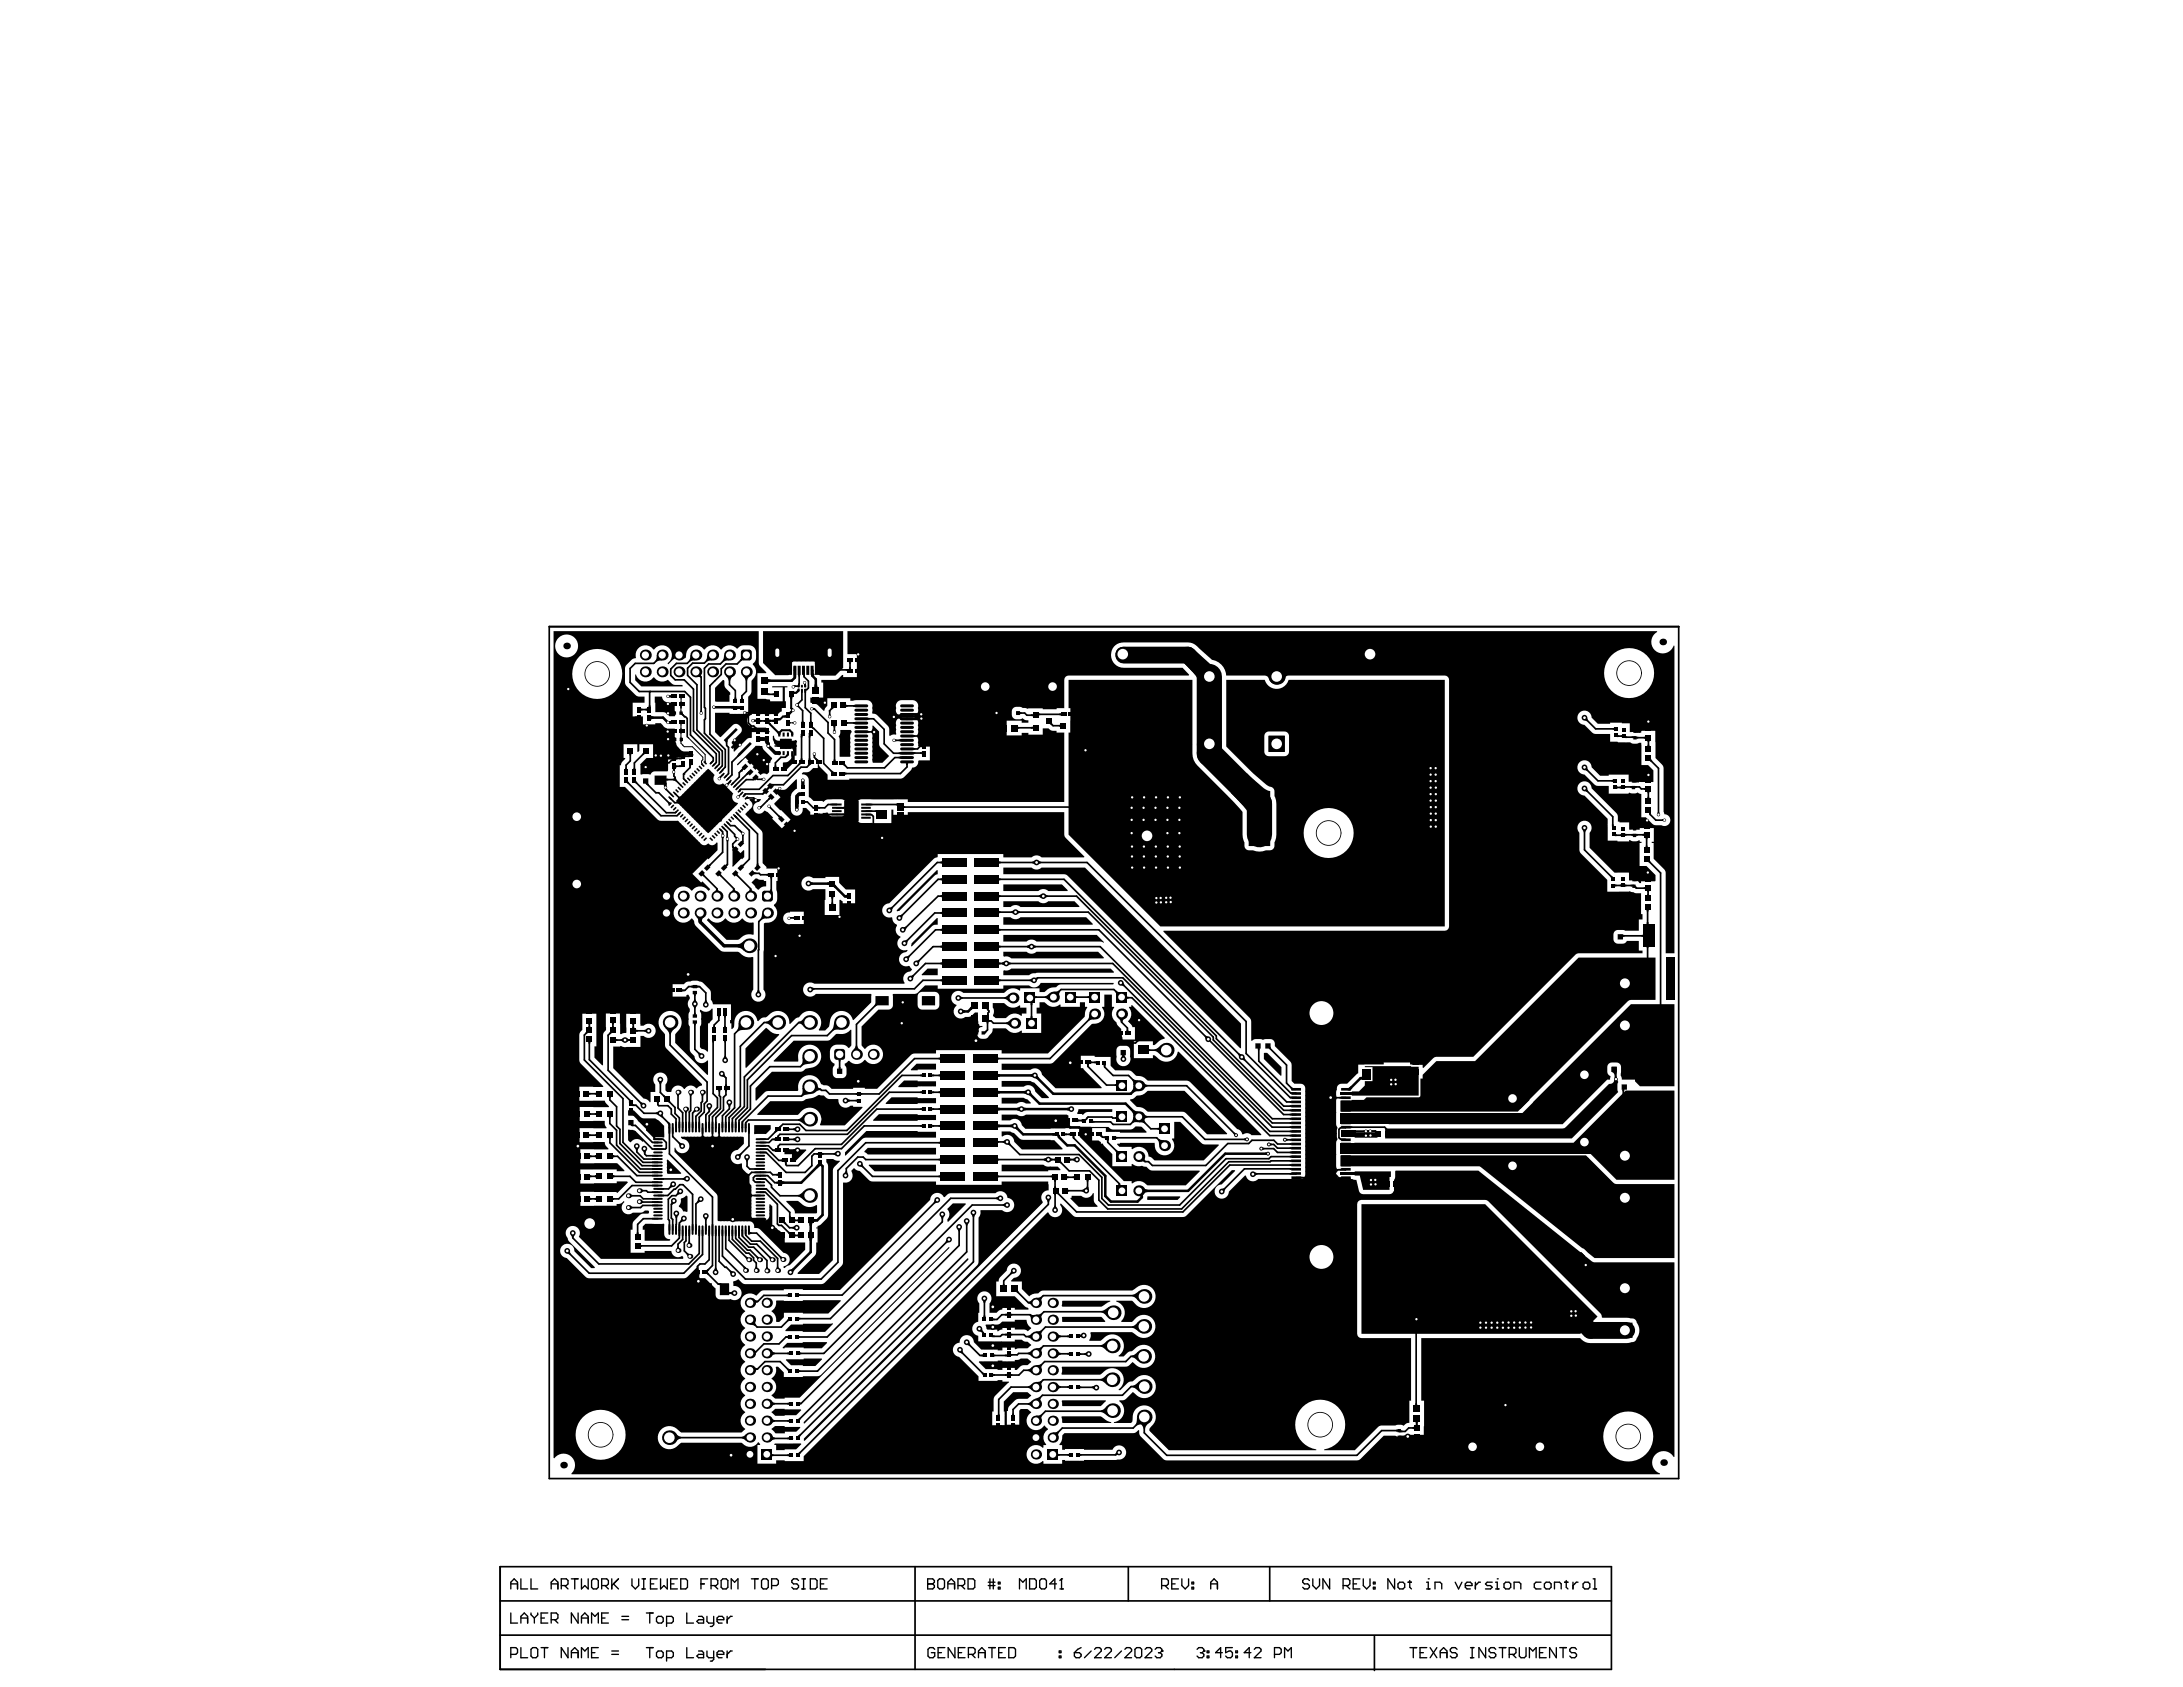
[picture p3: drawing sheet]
<svg xmlns="http://www.w3.org/2000/svg" width="279mm" height="216mm" viewBox="0 0 279 216" stroke-linecap="round" stroke-linejoin="round" font-family="sans-serif">
<g fill="none" stroke="#000" stroke-width=".22">
<path d="M70.3 80.2h144.6M70.3 80.2h144.6v109h-144.6zM80.1 99.8l4.5 4.6h2l.4-.3M80.7 96.2v1.2l-.6 .5v.9M81.2 99.8l4.1 4.2h1.1l.1-.1M81.8 91.8h-.5l-.6 .7v2M82.6 96.2h.1M82.6 96.2l-1.4 1.4v1.2M82.6 98.2h.1M82.6 99.8l.2 .1v.4l1.1 1.2h.4l1.5 1.4M82.6 98.2v.6M82.8 92.8v1.9l-.1 .1"/>
<path d="M83.2 88.5l-.1 .1v2.1l-1.3 .1M84.6 97.6h-.1M84.6 96.7v.9M84.6 99.8h1.8M84.8 83.8l-1.1 1.1h-2.4l-.7 .7v1.7l1.2 1.2h5.8l.8 .7v4.9l2.9 2.9v.4l-.3 .2M85.5 90.1h.7M85.5 89.1h.6M85.5 94.6h.8M86.2 93.5l-.7 .1M86.2 91.3h-.7M86.3 97.1h.1M86.3 97.1l-.1 .2h-.2l-.4 .3h-1"/>
<path d="M86.4 99.8l.8 .7M87.2 91.3l.4 .4M87.4 97.8l-.2 .3h-.6l-.3 .3v.9l.1 .2v.3M87.4 96.8v.1M87.5 99.1h.1M87.5 99.1v.6l.4 .3M87.6 91.7h.1l.3 .3v2.3M87.6 91.7h.1M88.4 96.6l-.1 .2h-.8l-.3 .3h-.9M88.4 97.6l-.1 .1v.5l-.8 .9M89 83.9l-1 1h-1.4l-.8 .7v.8l.6 .6h1.2l1.2 1.2v5.3l2.9 3v1.1l-.4 .3M89.1 86l.6 .7v4.6"/>
<path d="M91 97.6h.1M91.1 83.9l-1 1h-1.4l-.7 .6v.9l1.2 1.2v5.8l2.9 2.9v1.5l-.5 .4M92.5 99.1l-.4 .6M93 94.6v.8l.2 .3v3.3l-.4 .4M93.3 83.9l-1.1 1.1h-1.5l-.5 .5v5l.1 .1v1.4l-.1 .1v1.7l2.2 2.3v1.9l-.5 .5M93.4 86v1.6l.7 .8v1.3M93.4 86h.1M94 94.7l.6 .6M94.9 98.6h.1M95 96.2l-1.3 1.3v1.7l-.6 .5M95.3 91.2h.5v1.3l.4 .4h.3l.5 .6M95.3 98.2l-.7 .7v.5l-.9 .9"/>
<path d="M95.4 83.9l-1.1 1.1h-1.4l-.6 .6v.7l-1.5 1.5 .1 6.2 1.9 1.9v2.3l-.6 .6M95.5 86v2.5l-.5 .5v.6M95.5 99.8l-1.2 1.1M95.8 91.2h3.6M95.9 98.7l-1.9 1.9M96.4 92.2h.6M96.9 96.5l-.8 .9M97 92.2l1.2 .1M97 93.5v.1M97 93.5l.2-.2h.8l.1 .3M97.8 99.7h-.9l-.2-.2-.3 .3h-.9M97.8 97.3h-.2l-.9 .8"/>
<path d="M97.9 88.5l.4 .4h1.1M98.2 97.8l-.8 .8v.2M99.5 83.5h3.7l.4 .5M100.8 96.4v.2l-.3 .3h-.5l-.8 .7v.8h.1M101.4 96.4v1l.1 .1M101.5 97.5h.1M102 83.5l-.4 .5v.4l-.9 .8v.3M102.3 85.8l-.1 2h-.6l-.1 .1M102.6 88.3v1.3l-.6 .6 .7 .8v1.8M102.7 93.8l-.1 .2v3.5l-1.8 1.8h-1.9l-1.7 1.7h-2.4l-.2 .2M102.8 85.8l.1 .1v.7l.6 .6v.8l-.2 .3h-.2v2.3l.7 .7v1.6l1.6 1.6v3.2l1.4 1.3M103 87.4l.1 .4"/>
<path d="M103.6 83.5v.7h.5l.3 .3v.5l.8 .7h3.5l.1 .2v-1.4M103.8 93.8h-.2v3.5l.2 .2v.2l-.5 .5h-.8l-2.2 2.2h-1.7v.2l-1 1h-2.2l-.2 .2M103.9 90.7h.3l1.8 1.8v1.3l.8 .8v3M104.2 96.5v.4l.6 .6M104.4 89.7h.9l.3 .2M106.2 83.5v.5l-1.3 1.2v.3M106.8 90.3v.1l-.6 .6v.7M106.8 92.5v1.3M108 90.3h2.2M108 92.5h2.2M109.8 83.7v2.2M110.2 92.5h.1"/>
<path d="M110.2 92h1.6l1.4 1.3v1.9l1.2 1.2 3.8-.1M110.2 93.6l1.7 .1M114.4 94.7h1.7M116.1 97h-1.6l-1.3 1.3h-4.7l-.7-.7M116.1 97.5v.6l-.9 .9h-7.4M116.1 94.2h1.5l.6 .6v.7h-.4l-.4 .3h-1.3M127.6 91.3h.8v1.8l.1 .1M130.3 91.3h.8l.3 .2h1.1l.2-.1h3.4M132.5 93.1l-2.8 .1M134.2 92.3l.6 .6h1.3M137.3 91.4l.2 .2v1.3M202.8 98.2l1.7 1.7h2.2"/>
<path d="M202.8 91.9l1.4 1.4h2.6M206.8 94.1l.1 .1h.9l.2 .1 3 .1v1.4M211 92.4v.8h-.8l-.3 .5h-.6M211 99.2v.6l-.1-.1h-.9l-.3 .3h-.6M211 97h.1M211 97l1.3 1.3v6M211.2 97.3h.1M85.2 100.8v.2l.8 .7M85.8 102.1l.6 .6h1.2l.3-.2M86.4 101.5l.9 1h1.1l.7-.7M89.8 111.8l2 1.9v1M92 111.8l1.9 1.9v1"/>
<path d="M92.2 106.2l.3 .3v2.6l-2 2M92.5 105.9l.6 .5v1v3.2l-.4 .4M92.7 111h.1M92.8 105.6l1.2 1.2v.2l.4 .4M93.1 105.3l.4 .4h.5l1.1 1v1.1l-.3 .2M93.4 100l-.4 .5M94 104.4l1.9 1.9v3.7l-1.1 1.1M94.1 111.8l2 2v.9M94.1 108.7h.1M94.3 104.1l2.7 2.6v4.4M94.4 107.4l-.6 .6v.4l.3 .3M94.4 107.4h.1"/>
<path d="M94.6 106.3h.1M95.5 102.1h1l.2 .3M96.2 111.8h1l.1 .2h1.3M98.2 116.8l-1.1 1.1v9.4M98.2 116.8h.1M98.4 103.2l1.6 1.6M98.7 111.8v2.4l-.5 .5M98.7 102l-1.4 1.4h-.1M99.7 111.1v.9M99.8 100.9l-.5 .4M102 117.5h-1M102.7 102.6h.6l.8 .8h1.5l.4-.4h1.1"/>
<path d="M102.8 100.8h.1M103 117.5h3.5M104.5 104.4h-.9l-1.9 1.9-.8-.7h-.2M104.5 104.4h.1M104.7 104.2h3.8M106.5 117.4h.9M106.5 114.5v1.6M107.1 103.4h1.4l.5 .4-.9 .9h-1M108.6 115.6l-.2 .3v.4l-1 1M110.8 103h4.5M110.8 104.2l.7 .1 .3 .2v1.3l.2 .2h1.7l1.6-1.6M110.8 103.8h1.5l.4 .5h.2"/>
<path d="M112.9 106v1.2M115.1 103.1l.2 .2h22.1M122.1 114.7h-2l-4.4 4.3h-.2M122.1 116.8h-2.5l-3.8 3.9M122.1 119h-2.4l-3.7 3.8M122.1 112.5h-2l-5 5M122.1 110.4h-2.1l-6.2 6.1M126.3 116.8l.1-.1h3.5l.1 .1 .1-.1h9.2l16 16v.4l9 9h1.6M126.3 119h14.3l14 14M126.3 114.7h11.5l17.9 17.9v.3l8.6 8.7h1.6M126.3 112.5h9.9l22.6 22.7v.1M126.3 110.4h12.8l20.4 20.3v4.1l5.6 5.7h.8"/>
<path d="M137.4 103.3h.1M202.8 105.9v2.9l3.7 3.7M202.8 100.9l3.6 3.6v1.3l.1 .1M206.5 113.3h.1M206.5 113.3h2.6l.4 .4h1.4v1.2M206.6 106.9l4.2-.1-.1 2M206.7 100.8l3.1-.1 .3 .3h.9v1.5M207.7 113.3h.1M210.6 112.5h-.9l-.1 .2h-.5M210.7 110l1.8 1.7v18.1l-1.4 1.5h-2.9M210.8 105v.7l-1.1-.1-.5 .6M210.9 116.1v7.1l-2.7 2.7"/>
<path d="M210.9 111.7v.8M211 103.7l.2 .2v.3l.7 .8h1.1M211 119.7l-.1 .1h-3.5M73.8 140l.1 5.3 .1 .1v9.7l1.5 1.5M75 140h1.7M75.4 131.8h.1M75.4 131.8l-.6 .7v3.2l4.9 4.9v5.6l2.6 2.6h1.9M75.4 133v2.6l5.2 5.2v.4l.3 .2h.5l1 1.1h2.1l.1 .1v.2l1.1 1v3.9l5.5 5.5v8.8l-.8 .8M75.4 129.4h.1M75.4 130.6v1.2M76.7 140h.1M78.1 140v.8l.8 .8v2.5l.4 .4v1.9l2.9 2.8h2"/>
<path d="M78.4 131.9h.1M78.4 130.6v1.3M78.4 131.9l-.6 .6v4.5l4.6 4.5M78.5 133.1h2.6M81.1 130.6v1.3M81.1 133.1h.1M81.1 131.9h1.9M84.5 138.2v1.6l1.9 1.9v.8l.5 .6v1.2M85.8 131.3v2.4l4.7 4.8v2.4l-.4 .4v1l-.6 .7v1.3M86 126.8h-.8l-2.7 2.6h-7.1M86.8 139.8v2l.6 .6v1.9M86.9 126.8h.8l.4-.5h1.4l.8 .8v1.5"/>
<path d="M88.1 124.7h4.2l.1 .1M88.4 139.8v2.3l-.2 .2v2M88.9 127v3M88.9 130.8v3.5l.9 .9M89.9 139.8v1.2l-.2 .1v1.1l-.6 .7v1.4M91.4 131.8h.1M91.4 132.9l-.1 .1v7l.5 .5v1.2l-1 1.1v1.5M92 129.5v1.1l-.6 .6v.6M92.1 139.2v1l.1 .2v1.5l-1 1v2.9l-.1 .1M92.4 137.4l.5 .6v2.1l-.3 .3v1.7l-1 .9v1.3M92.8 129.5v2.3M92.8 132.9v2.8"/>
<path d="M92.9 139.2h.1M95.5 130.9l-1.5 1.4v9.5l-1.1 1.1v1.4M99.5 130.9h-1.7l-3 3v7.7l-1.5 1.4v1.3M103.6 130.9h-1.4l-6.9 6.9v3.8l-1.6 1.6v1.1M103.8 135.2l-1.4 1.3h-3.9l-2.5 2.5v2.9l-1.4 1.5v.9M107.5 138.4h.1M107.5 134.9v2.2M107.5 138.4h2.3M107.7 130.7l-1.8 1.8h-4.6l-5.6 5.7v3.6l-1.5 1.5v1M113.1 127.9h-.2l-3.3 3.2v3.8M118.2 137.6h-2.8l-7 7.1h-5.3l-.8-.8h-2.1l-.7 .6M118.2 139.8h-4.4l-5.4 5.4h-8.6l-.2 .2v.4"/>
<path d="M118.9 131.7l.3 .2h4.8l.4 .3h.5M119.1 139.8h2.7M119.1 137.6h2.7M121.8 135.5h-4.7l-4.6 4.5h-6.3l-.5-.5h-.5l-.2-.1h-.9l-.3-.3-1.2 1.2h-4.3l-3.3 3.3v.7M122.1 123.3h-3.6l-2 1.9M122.1 121.2h-2.7l-2.1 2.1M122.1 125.5h-4l-1.1 1h-13.2l-.1 .1M122.7 127.7h7.2M124.8 130.4l.3 .3v.3l.1 .2-.1 .8-.2 .2M124.9 132.2v1M126.1 128.6l.3 .3v.3l.2 .2-.2 .2v.5l-.3 .3 .3 .3h.5l.3 .3h2.7M126.3 125.5h6.2l.3-.4h10.9l19.1 19.2h3.1"/>
<path d="M126.3 123.3h16.1l20.4 20.4h3.1M126.3 121.2h14.5l22 22h3.1M126.4 130.6v1.2l-.5 .4M132 131h.1M132 131v-3.3l.1-.1h2.7l1-1h6.8l1 1.1h1.3l17.6 17.6h3.4M137 127.6h3.1M138.2 135.9l-1.2 .1M139.2 135.9h.1M139.2 135.9v.6l2.4 2.4h1.9l.1 .1M139.2 135.9l1.3 .1M140.1 129.8l-5.7 5.7h-8.3M141.4 136v.5l1.1 1.1h1.9l1.4 1.4"/>
<path d="M141.4 136.1h.1M143.4 125.8l19.1 19h3.4M143.4 132.2l.1 1.1 .3 .2M143.6 129.8v1l.7 .8v.6M143.8 134.7h.1M143.8 134.7v.8M145.8 139h6.1l6.3 6.3M146.1 139h.1M146.3 132.6h-.1l-.9 .9h-6l-2.2 2.2-.1 .3M146.3 134.3l3 .1M154.6 133l9.7 9.6h1.6M158.9 135.3l5.8 5.7h1.2"/>
<path d="M161.1 133.9v1.9l4.1 4.1h.7M162.2 133.9l2.5 2.4v2.3l.8 .8h.4M206.7 136.9l.1 2.2h-.2l-5.8 5.8h-23l-.2 .3M207.7 136.9h3.4M207.8 139.1v1.3l1.4 1.4h1.8v4.7l-1.6 1.6h-1.2M211 131.3l.1 .1v5.4M211.1 136.8v.1M73.9 142.6h.1M74 148h.1M74 150.6h.1M75.1 145.3h1.6M75.1 142.6h1.6"/>
<path d="M75.2 148h.1M75.2 148h1.5M75.2 153.4h1.5M75.2 153.4h.1M76.7 148h.1M76.7 150.5l-1.6 .1M76.7 145.3h.1M76.7 150.6h.1M78.1 142.6v1.2l.8 .9v1.9l3.1 3h2.2M78.1 148h.9l2.5 2.5h2.7M78.1 150.5h2.5l.8 .8h2.8M78.1 145.3v1l3.7 3.7h2.4"/>
<path d="M80.4 153h1.5l.4 .4h1.9M80.7 144.8h.6l2.2 2.3h1.7l.1-.2v-.7l-.4-.4h-1.2M80.7 142.2l1.5 1.6h.5l.1 .1v.7l.9 1M80.7 143.8l.2 .2h.4l2.2 2.2h.7M81.5 146.7v.7l.9 .9h1.8M81.8 152.4h.9l.2 .2h1.3M81.8 153.8h2.4M82.5 147v.7l.2 .2h1.5M84.1 140.6l.1 .8 .1 .1h1.2l.4 .4v.7l.6 .6v1.1M84.2 147.1h.1M84.2 153.8h.1M84.2 151.7h-3.3l-1.7 1.7h-1.2"/>
<path d="M84.2 156h-1.9l-.7 .7v1.6M84.2 154.3h-1.9l-.3 .2h-1.6M84.2 153h1.3l1.5-1.4h.4l1.2 1.3v4.5M86.1 144.3v1.2l1.2 1.2M86.2 151.6l-.6 .6h-1.4M86.2 153.7v.1l-.3 .3v1.8l.2 .2v1.3M86.5 157.4h.1M86.6 155.3l-.1 2.1M87.1 152.5l-.6 .5h-.5l-.5 .5v2.6l.2 .1v1.2M87.4 157.4v1.2l-.6 .6v.8M87.5 155.9l-.5 .6-.1 2-.9 .9h-4.4M87.8 141.9v2.4"/>
<path d="M87.8 157.4v1.4l-.2 .2v1.1l.7 .7M87.9 150.8l-3.7 .1M88.2 157.4v2M88.2 157.4h.1M89.2 141.9l-.6 .5v1.9M89.5 157.4v3l-1.3 1.4h-11.6l-3.3-3.4v-.6M89.7 153.5l-.6 .6v3.3M89.9 144.3v1.1l.5 .5h1.3l.3-.3v-1.3M89.9 157.4v3.1l-2.4 2.4h-12.1l-2.8-2.8M90.3 155.6v1.8M90.3 157.4h.1M90.8 157.4v3.8l-.6 .6h-.6l-.3 .3v.7l.1 .1v1.1l.1 .1h.3l.7 .7v.2"/>
<path d="M90.8 141.5v.7l-.5 .5v1.6M91.2 145.9v.8M91.2 146.7h.1M91.6 157.4v5.4M91.6 157.4h.1M92 157.4v4l1.8 1.7M92.9 157.4v2.4l2.5 2.5M93.3 157.4v1.3l2.6 2.5M93.4 141.1v.8l-.9 .9v1.5M93.7 157.4v1.2l1.8 1.8h.4l.6 .6v.3l.3 .3v1M94.2 157.4v1.1l1.5 1.5h.3l1.2 1.2M94.6 157.4v1l1.2 1.2h.7l1.7 1.7v1.3"/>
<path d="M95 157.4h.1M95 157.4v.8l1 1h.8l2 2M95.4 157.4v.7l.8 .7h1.1l2.2 2.3v1.5M95.6 148.1v1.2l.4 .3h1.3M95.9 144.3v2.4l-1.5 1.4M95.9 157.4v.4h.9l3.4 3.4M95.9 153l-2.1 2.2v.8h.1M95.9 153h1.4M97.3 150.9h.7l.7 .8v.2l1.1 1.1h3.8M97.3 147.5h.8l2.5 2.5h2.4l.9-.8v-1.2l.3-.3h.6l.2 .1M97.3 152.6h.7l1.5 1.5v2.5l.2 .2h.3l1.3 1.3M97.3 151.3h-.6l-.3-.3v-.3l.3-.2h1.6l.9 .9h.6"/>
<path d="M97.3 152.2h.8l3 3v.8l.2 .2h1.3M97.3 146.6h1.1l.5 .6h.7M97.3 150.5h.1M97.3 150h.1M97.4 156h.1M98.8 157.1l.1 .1h.4l.8 .9M99.5 144.6l-1.2 1.2h-1M99.6 145.8h.1M99.6 147.2h.1M99.6 145.8h-.8l-.4 .4h-1.1M99.8 150.3h-.9l-.3-.3h-2.4l-.4 .4v2.5l.1 .1M100.1 156.2l.9 .9h1"/>
<path d="M100.1 158.1h.1M100.5 144.5h-.1M100.5 145.9h-.1M100.5 145.8h1.5M100.5 144.5h1.6M100.5 147.2h1.6l-.6 .6v.7M101.1 157.9h.1M101.3 158.1h.1M101.3 158.1h1.3M103.8 158.1h.1M104.2 143.2h-.6l-.1 .1h-7.7l-.4 .4v.6M104.5 143.2l-.2 .2"/>
<path d="M105 147.8h.1M105 148.9h.1M105 148.9l.1 .2M105 148.9l-.2 .2M107.2 147.6l-2.1 .1-.1 .1M108.2 140.9h1.7M109.9 140h.1M110 148.9l1.7 1.7h10.1M118.2 144.1h-7.6l-2.9 2.9h-3.4l-2.1 2.2h-1.5l-.1-.2v-.5h-.9l-1.5-1.4h-.9M118.2 141.9h-6l-4.5 4.6h-7.9l-.2 .2v.5M119.1 141.9h2.7M119.1 144.1h2.7"/>
<path d="M120 153.6l-12.2 12.1h-5.8M120.6 155.4v1l-14.7 14.7h-4M121.5 158.6l-16.9 16.9h-2.6M121.8 148.4h-11l-.3-.3h-.7l-1.5 1.4v.8l-.1 .1M121.8 146.2h-11l-3.6 3.6v11.7l-2.1 2.2h-9.7l-2.9-2.9v-3.4M122.8 157v2.4l-20.3 20.2h-.4M123.7 156.3v3.9l-21.6 21.7M124.6 155.2v6.3l-22.5 22.5M126.1 146.2l.1-.1h2.7l1.6 1.7h7.6l2.9 2.9v2.7l.9 .8h9.1l5.9-5.9h5.5l.3-.3h3.2M126.1 148.4h9.3l1.4 1.4h2.7l1.1 1.2v2.6l1.2 1.1h9.4l6.1-6h5.3l.1-.1h3.2M126.1 150.6h8.8l.1 .1v4.2M128 153.4h-6.3l-15.4 15.4h-4.3"/>
<path d="M128.9 154.2h-4.5l-19 19h-3.3M134.2 153.2v.9l-32.1 32.1M136.1 145.2h1.3M136.2 150.7h1.6M136.6 148.4h1.2M137.4 145.2h.1M137.4 145.2v.4l5.9 5.9v.6l.3 .3M139.2 150.7v1.5l-.2 .2h-2.7M139.6 145.2h.1M139.6 143.4l.1 .2h2.4l.4 .3h2.2l.9-1h5.7l2.9 2.9h5.4M140.7 145.2l.4 .3h.5l.2 .2v.5l1.8 1.8M142.5 145.6h.1"/>
<path d="M142.5 145.6h5.5l1 1M143.6 142.9l-.2 .2h-1l-.1-.1h-3.1l-.4 .4-1.1 .1-.1-.1M145.7 143.1l.5-.2-.1 .1v.3l1.2 1.2h1.7M161.4 147h1.6l.5 .5h2.4M162.4 146.5h.6l.5 .4h2.4M164.5 145.9h.1M164.5 145.9h1.4M165.9 145.9h.1M165.9 150.2l-5.5 .1M165.9 149.6h-6.6l-2.9 2.9M165.9 146.4h-2.4l-.5-.5h-2.8l-.4 .4h-2.7l-2.8 2.9h-6.8l-.5-.5h-.4l-.7-.7h-.1M165.9 149.1h-8.5l-6 6h-13.6l-2.8-2.7"/>
<path d="M170.3 140.5h2M170.8 150.2l.5 .5M170.8 150.2h-1.7l-.5 .5h-2.7M172.3 149.6l-1.1 .1-.4 .5M177.6 145.2v-.6l-.4-.3h-5.6l-.2 .2v1.1l.2 .2h.6M177.6 145.2h.1M203.3 159.8h.1M208.2 153.5v2.9l3 3M211.2 158.9l-.4 .4h-6.9l-.6 .5M90.3 162.8h.1M90.4 162.8l1.5 1.5h.3l.5 .5v.4l.4 .3h.9M96 175.4l.1-.2h.8l1-.9h2l1.2 1.2"/>
<path d="M98.1 173.2h3.1M101.1 171.1h-.5l-.9 .9h-1.9l-1.1 1h-.5l-.2 .2M101.1 165.7l-3.3 .1-.8 .8h-.9l-.1 .1M101.2 168.7l-1.2 1.1h-3.1l-.9-.9M101.2 179.6l-3.1 .1M122.9 172.7v.1l3.1 3.2M123.7 171.8l1.7 1.7h.7M125.3 170.1l.6 .5v.2l.1 .1M126 166.2v2.6M126 168.8h.1M127.1 174.8h1.9l.1 .1M127.1 172.2h1.9l.1 .1"/>
<path d="M127.1 167.3h2M129.1 169.8h-2M129.1 167.2v.1M129.8 162.6l-1.3 1.3v1M129.8 164.9l1.8 1.8h1l.9-.9h12.8l.1 .1M134.7 173.2l2.4 .1M134.8 177.5h-.1M137.1 171l-2.4 .1M137.1 177.5h-2.3M137.9 177.5l2.4 .1M137.9 173.3h.1M137.9 173.3h1.4"/>
<path d="M138.7 170.9l-.8 .1M139.3 173.3h.1M142.3 176.6h-8.8l-.9 .9h-3.2l-1.6 1.6v2.4M142.4 172.2h-8.8l-1 1h-2.2l-.2 .2-3.3 .1M142.5 168l-.1-.1h-8.8l-1 1-.8-.6h-3.6l-.6 .6-.7-.1M146.4 173.6h-1.6l-.7 .7h-10.4l-1.1 1.1h-1.6l-.6 .6h-3.5M146.4 169.8h-.1h-12.5l-1.2 1.3h-1.3l-.3-.3h-2.7l-.3 .2h-1l-.1-.1M146.5 177.5h-1.7l-1.1 1.1h-10.3l-.8 .8v.3h-2.2l-.7 .7v1.1M181.3 168.9v11.2v.1M202.5 160.6v.9l.5 .4M96 184h-10.3M96 184h.1"/>
<path d="M96 186.1l-2.4 .1M98.1 181.8h.1M98.1 181.8l3.1 .1M98.1 186.1l.2 .1h2.9M98.3 184.1h3.1M102.2 181.7v.1M127.8 182.5h3.3l1.5 1.5M134.7 186.1l2.4 .1M142.4 180.5l-8.6 .1-1.2 1.2M143.2 185.9h-.1l-.3 .3h-4.8M179.1 183.9l2.1-.1 .1 .1M181.3 181.5v1.2h-1l-.4 .5h-.8l-.1-.1h-2.2l-3.1 3.2h-24.4l-2.8-2.9v-2.1l-1.5 1.5h-9l-1.3 1.2"/>
<path d="M64 200.5v13.1h142.2v-13.1h-142.2v13.1M64 209.3h142.2M64 204.9h142.2M117.1 200.5v13.1M144.4 200.5v4.4M162.5 200.5v4.4M175.9 209.4v4.4"/>
<circle cx="76.4" cy="86.3" r="1.53"/>
<circle cx="208.5" cy="86.1" r="1.53"/>
<circle cx="170" cy="106.6" r="1.53"/>
<circle cx="76.9" cy="183.6" r="1.53"/>
<circle cx="169" cy="182.3" r="1.53"/>
<circle cx="208.4" cy="183.8" r="1.53"/>
</g>
<g fill="none" stroke="#000" stroke-width=".17">
<path d="M65.4 211.7h.6l.2-.2v-.4l-.2-.2h-.6v1.3M65.4 203.4v-.9l.4-.4 .4 .4v.9M65.4 206.4v1.3h.8M65.4 202.7h.8M66.7 210.9v1.3h.8M66.7 202.1v1.3h.8M66.7 207.7v-.8l.4-.5 .4 .5v.8M66.7 207.1h.8M68 211.1l.2-.2h.4l.2 .2v.8l-.2 .3h-.4l-.2-.3zM68 202.1v1.3h.8M68 206.4v.2l.4 .5M68.4 207.1v.6"/>
<path d="M68.8 206.4v.2l-.4 .5M69.3 210.9h.8M69.3 207.1h.4M69.7 210.9v1.3M70.1 206.4h-.8v1.3h.8M70.5 207.3h.7l.2-.2v-.5l-.2-.2h-.7v1.3M70.5 203.4v-.9l.5-.4 .4 .4v.9M70.5 202.7h.9M71 207.3l.4 .4M71.8 202.9h.7l.2-.2v-.4l-.2-.2h-.7v1.3M72.3 202.9l.4 .5M72.7 210.9v1.3l-.9-1.3v1.3"/>
<path d="M73.1 211.5h.9M73.1 212.2v-.9l.5-.4 .4 .4v.9M73.1 202.1h.9M73.6 202.1v1.3M74 206.4v1.3l-.9-1.3v1.3M74.4 202.1v1.3l.5-.5 .4 .5v-1.3M74.4 207.7v-.8l.5-.5 .4 .5v.8M74.4 212.2v-1.3l.5 .4 .4-.4v1.3M74.4 207.1h.9M75.7 211.5h.4M75.7 202.3l.2-.2h.5l.2 .2v.8l-.2 .3h-.5l-.2-.3zM75.7 207.7v-1.3l.4 .5 .5-.5v1.3"/>
<path d="M76.6 210.9h-.9v1.3h.9M77 207.1h.4M77 202.9h.7l.2-.2v-.4l-.2-.2h-.7v1.3M77.4 202.9l.5 .5M77.9 206.4h-.9v1.3h.9M78.3 211.7h.9M78.3 211.3h.9M78.3 202.1v1.3M78.5 202.7l.7 .7M79.2 202.1l-.9 .8M79.6 207.3h.9M79.6 206.9h.9"/>
<path d="M80.9 202.1v.8l.4 .5 .4-.5v-.8M82.2 203.4h.4M82.2 202.1h.4M82.4 202.1v1.3M82.7 210.9h.9M82.7 206.4h.9M83.2 206.4v1.3M83.2 210.9v1.3M83.3 202.7h.4M84 211.5l.2-.2h.5l.2 .2v.4l-.2 .3h-.5l-.2-.3zM84 207.1l.2-.2h.5l.2 .2v.4l-.2 .2h-.5l-.2-.2zM84.1 202.1h-.8v1.3h.8"/>
<path d="M84.5 202.1v1.3l.5-.5 .4 .5v-1.3M85.3 212.2h.7l.2-.3v-.4l-.2-.2h-.7v1.3M85.3 207.7h.7l.2-.2v-.4l-.2-.2h-.7v1.3M85.8 202.7h.5M86.7 202.1h-.9v1.3h.9M87.1 202.1h.7l.2 .2v.8l-.2 .3h-.7zM87.9 210.9v1.3h.9M87.9 206.4v1.3h.9M89.4 211.3h.4l.3 .2v.7h-.7l-.2-.3 .2-.2h.7M89.4 206.9h.4l.3 .2v.6h-.7l-.2-.2 .2-.2h.7M89.7 202.7h.4M90.5 211.3v.6l.2 .3h.6"/>
<path d="M90.5 206.9v.6l.2 .2h.6M90.6 202.1h-.9v1.3M91 202.9h.7l.2-.2v-.4l-.2-.2h-.7v1.3M91.3 206.9v1l-.2 .3h-.2M91.3 211.3v1.1l-.2 .2h-.2M91.4 202.9l.5 .5M91.8 211.7h.8v-.2l-.2-.2h-.4l-.2 .2v.4l.2 .3h.4M91.8 207.3h.8v-.2l-.2-.2h-.4l-.2 .2v.4l.2 .2h.4M92.3 202.3l.2-.2h.4l.3 .2v.8l-.3 .3h-.4l-.2-.3zM93.1 206.9v.8M93.1 211.3v.9M93.6 203.4v-1.3l.4 .4 .5-.4v1.3"/>
<path d="M93.7 211.3h-.2l-.4 .4M93.7 206.9h-.2l-.4 .4M96.2 202.1h.8M96.6 202.1v1.3M97.5 202.3l.2-.2h.4l.2 .2v.8l-.2 .3h-.4l-.2-.3zM98.8 202.9h.6l.2-.2v-.4l-.2-.2h-.6v1.3M102.2 202.3l-.2-.2h-.4l-.3 .2v.2l.3 .2h.4l.2 .2v.2l-.2 .3h-.4l-.3-.3M102.6 203.4h.5M102.6 202.1h.5M102.9 202.1v1.3M103.7 202.1h.7l.2 .2v.8l-.2 .3h-.7zM105 202.7h.4"/>
<path d="M105.9 202.1h-.9v1.3h.9M118.7 202.7h.1M118.7 202.1h.7l.2 .2v.2l-.2 .2 .2 .2v.2l-.2 .3h-.7zM118.7 202.7h.7M119.6 211.1l-.2-.2h-.4l-.2 .2v.8l.2 .3h.4l.2-.3v-.4h-.4M120 202.3l.2-.2h.5l.2 .2v.8l-.2 .3h-.5l-.2-.3zM120.1 211.5h.4M120.9 210.9h-.8v1.3h.8M121.3 202.7h.9M121.3 203.4v-.9l.4-.4 .5 .4v.9M122.2 210.9v1.3l-.8-1.3v1.3M122.6 202.9h.7l.2-.2v-.4l-.2-.2h-.7v1.3"/>
<path d="M122.7 211.5h.4M123 202.9l.5 .5M123.5 210.9h-.8v1.3h.8M123.9 202.1h.6l.3 .2v.8l-.3 .3h-.6zM123.9 211.7h.7l.2-.2v-.4l-.2-.2h-.7v1.3M124.4 211.7l.4 .5M125.2 211.5h.9M125.2 212.2v-.9l.5-.4 .4 .4v.9M126.5 202.9h.8M126.5 202.5h.8M126.5 210.9h.9M126.7 202.1v1.3"/>
<path d="M127 210.9v1.3M127.1 202.1v1.3M127.8 203.1h.2v.3h-.2zM127.8 202.5h.2v.2h-.2zM127.8 211.5h.5M128.7 210.9h-.9v1.3h.9M129.1 210.9h.7l.2 .2v.8l-.2 .3h-.7zM130.5 203.4v-1.3l.4 .4 .4-.4v1.3M131.8 202.1h.6l.2 .2v.8l-.2 .3h-.6zM133.1 202.3l.2-.2h.4l.2 .2v.8l-.2 .3h-.4l-.2-.3zM135.2 202.7h-.8l.6-.6v1.3M135.6 211.9h.2v.3h-.2z"/>
<path d="M135.6 211.3h.2v.2h-.2zM135.7 203.4h.4M135.9 202.1h.1M135.9 202.1v1.3M135.9 202.1l-.2 .2M137.5 211.5h.7l.2 .2v.2l-.2 .3h-.5l-.2-.3zM138.4 210.9l-.5 .2-.4 .4M139.7 211.3l-.9 .9M140.1 211.1l.2-.2h.4l.3 .2v.2l-.9 .9h.9M141.4 211.1l.2-.2h.4l.2 .2v.2l-.8 .9h.8M143.5 211.3l-.8 .9M144 211.1l.2-.2h.4l.2 .2v.2l-.8 .9h.8"/>
<path d="M145.3 211.1l.2-.2h.4l.2 .2v.8l-.2 .3h-.4l-.2-.3zM146.6 211.1l.2-.2h.4l.2 .2v.2l-.8 .9h.8M147.8 211.1l.3-.2h.4l.2 .2v.2M148.3 211.5h.2M148.5 211.5l.2 .2v.2l-.2 .3h-.4l-.3-.3M148.7 202.9h.6l.2-.2v-.4l-.2-.2h-.6v1.3M148.7 211.3h.1M148.7 211.3l-.2 .2M149.1 202.9l.4 .5M150 202.7h.4M150.8 202.1h-.8v1.3h.8M151.3 202.1v.8l.4 .5 .4-.5v-.8"/>
<path d="M152.6 203.1h.2v.3h-.2zM152.6 202.5h.2v.2h-.2zM153.2 211.1l.2-.2h.5l.2 .2v.2M153.6 211.5h.3M153.9 211.5l.2 .2v.2l-.2 .3h-.5l-.2-.3M154.1 211.3h.1M154.1 211.3l-.2 .2M154.5 211.9h.2v.3h-.2zM154.5 211.3h.2v.2h-.2zM155 202.7h.8M155 203.4v-.9l.4-.4 .4 .4v.9M156.4 211.5h-.8l.6-.6v1.3"/>
<path d="M157.7 210.9h-.8v.6l.4-.2h.2l.2 .2v.4l-.2 .3h-.4l-.2-.3M158.2 211.9h.2v.3h-.2zM158.2 211.3h.2v.2h-.2zM160.1 211.5h-.9l.7-.6v1.3M160.5 211.1l.3-.2h.4l.2 .2v.2l-.9 .9h.9M163.1 211.7h.7l.2-.2v-.4l-.2-.2h-.7v1.3M164.4 212.2v-1.3l.4 .4 .5-.4v1.3M167.6 202.3l-.2-.2h-.5l-.2 .2v.2l.2 .2h.5l.2 .2v.2l-.2 .3h-.5l-.2-.3M168 202.1v.8l.5 .5 .4-.5v-.8M170.2 202.1v1.3l-.9-1.3v1.3M171.9 202.9h.6l.3-.2v-.4l-.3-.2h-.6v1.3M172.3 202.9l.5 .5"/>
<path d="M173.2 202.7h.4M174.1 202.1h-.9v1.3h.9M174.5 202.1v.8l.4 .5 .4-.5v-.8M175.8 203.1h.2v.3h-.2zM175.8 202.5h.2v.2h-.2zM178.5 202.1v1.3l-.9-1.3v1.3M178.9 202.7l.2-.2h.5l.2 .2v.4l-.2 .3h-.5l-.2-.3zM180.2 202.5h.4M180.4 202.3v.8l.2 .3M180.5 210.9h.8M180.9 210.9v1.3M181.7 211.5h.5"/>
<path d="M182.6 203.4h.4M182.6 202.5h.2v.9M182.6 210.9h-.9v1.3h.9M182.8 202.1h.1M183 210.9l.9 1.3M183.7 203.4v-.9h.6l.2 .2v.7M183.9 210.9l-.9 1.3M184.3 211.5h.9M184.3 212.2v-.9l.5-.4 .4 .4v.9M186.2 202.5l.5 .9 .4-.9M186.5 211.1l-.2-.2h-.5l-.2 .2v.2l.2 .2h.5l.2 .2v.2l-.2 .3h-.5l-.2-.3M187.5 202.9h.9v-.2l-.2-.2h-.4l-.3 .2v.4l.3 .3h.4"/>
<path d="M188.2 210.9h.4M188.2 212.2h.4M188.4 210.9v1.3M188.8 202.5v.9M189.5 202.5h-.2l-.5 .4M190.1 210.9v1.3l-.8-1.3v1.3M191 202.5h-.7l-.2 .2 .2 .2h.5l.2 .2-.2 .3h-.7M191.4 203.4h.4M191.4 202.5h.2v.9M191.4 211.1l-.2-.2h-.4l-.2 .2v.2l.2 .2h.4l.2 .2v.2l-.2 .3h-.4l-.2-.3M191.6 202.1h.1M191.9 210.9h.8"/>
<path d="M192.3 210.9v1.3M192.7 202.5h.4l.3 .2v.4l-.3 .3h-.4l-.2-.3v-.4zM193.2 211.7h.6l.2-.2v-.4l-.2-.2h-.6v1.3M193.6 211.7l.4 .5M193.8 203.4v-.9h.6l.2 .2v.7M194.5 210.9v1l.2 .3h.4l.2-.3v-1M195.7 212.2v-1.3l.5 .4 .4-.4v1.3M197 211.5h.5M197.2 202.5h-.6l-.2 .2v.4l.2 .3h.6M197.7 202.7l.2-.2h.4l.2 .2v.4l-.2 .3h-.4l-.2-.3zM197.9 210.9h-.9v1.3h.9M199 203.4v-.9h.6l.2 .2v.7"/>
<path d="M199.2 210.9v1.3l-.9-1.3v1.3M199.6 210.9h.9M200.1 210.9v1.3M200.2 202.5h.5M200.5 202.3v.8l.2 .3M201.3 202.5v.9M201.8 211.1l-.2-.2h-.5l-.2 .2v.2l.2 .2h.5l.2 .2v.2l-.2 .3h-.5l-.2-.3M202 202.5h-.2l-.5 .4M202.6 202.7l.2-.2h.5l.2 .2v.4l-.2 .3h-.5l-.2-.3zM203.9 203.4h.4M203.9 202.1h.2v1.3"/>
</g>
<g fill="#000">
<path d="M80 98.3h.2l.1 .2h-.4zM80.5 96.5h.4l-.1 .2h-.2zM80.6 94.2h.2l.1 .2h-.4zM81.1 98.3h.2l.1 .2h-.4zM81.3 91.7l.2-.1v.4l-.2-.1zM81.3 86.3h.1a1.23 1.23 0 0 0 1 .9 1.23 1.23 0 0 0 1.2-.5h.1a1.23 1.23 0 0 0 1.8 .3 1.53 1.53 0 0 0 1.8 .7h.1l-.1 .1h-5.2l-.8-.7zM82.4 96.2l.3 .3-.3 .1-.2-.1zM82 90.6l.2 .1v.2l-.2 .1zM82.5 98.3h.3l-.1 .2h-.2zM82.6 90.7l.2-.1v.4l-.2-.1zM82.6 93h.3v.2h-.2zM82.5 98.2h.2l.1 .1h-.3z"/>
<path d="M82.7 94.2h.2l.1 .2h-.4zM83 90.3h.3v.2h-.4zM83.3 91.5l.1 .1 .3 .1v.3h-.3l-.1 .2zM84.1 83.8l.6 .7-.7 .2-.1-.2zM84.4 96.9h.3v.1h-.2zM84.5 96.8h.2l.1 .3h-.4zM83.8 89.2h.9a.95 .95 0 0 0 .6 .7h1.1v1.7v.1h-.7a1.04 1.04 0 0 0-.8-.6h-1zM85.3 99.6l.2 .1v.2l-.2 .1zM85.3 97.4l.2 .1v.2l-.2 .1zM85.6 92.3l.3-.1v.5l-.3-.1zM85.7 90l.2-.1v.4l-.2-.1zM85.7 93.5l.2-.1v.4l-.2-.1z"/>
<path d="M85.7 89l.2-.1v.4l-.2-.1zM85.7 90h.1v.2l-.2 .1zM85.6 93.5h.1l.1 .2h-.2zM85.6 89h.2v.2l-.2 .1zM85.7 94.5h.1v.2l-.2 .1zM85.6 91.1l.2 .1v.2h-.1zM85.9 91.2l.2-.1v.4l-.2-.1zM85.9 94.5l.3-.1v.4l-.3-.1zM86.1 99l.3-.1v.2h-.3zM86.1 98.4h.4l-.1 .2h-.3zM86.1 99.7l.1-.1 .1-.1h.2l.2 .4-.2 .1-.4-.1zM86.1 98.5h.3v.2l-.3-.1z"/>
<path d="M86.6 96.8l.2 .2v.2l-.2 .1zM86.9 98l.2-.2v.4h-.2zM86.9 97l.2-.2v.4h-.2zM87 90.4h.3l-.1 .1h-.1zM87 92.7h.3l-.1 .1h-.1zM87 93.8h.3l-.1 .1h-.1zM87 94.8h.3l-.1 .2h-.1zM87 89.4h.3l-.1 .1h-.1zM87.1 90.9h.1l.1 .2h-.3zM87.1 93.1h.1l.1 .2h-.3zM87.1 94.3h.1l.1 .1h-.3zM87.1 89.8h.1l.1 .1h-.3z"/>
<path d="M87.1 91.5l.3-.3 .1 .3-.1 .1zM87.6 96.6l.3 .1v.2l-.3 .1zM88 96.7l.2-.1v.3h-.2zM88 94.4l.1-.1 .1 .1-.1 .1zM88.4 83.8l.6 .7-.4 .1-.3 .1-.1-.2zM88.2 97.9h.3l-.1 .2h-.2zM89.3 86.6l.4-.4 .1 .4-.1 .1zM89.6 91h.2l.1 .1h-.3zM90.2 97.3l.2 .3-.3-.2zM90.5 83.8l.7 .7-.5 .1-.2 .1-.2-.2zM86.8 102l.4-.2 3.2-3.2a.3 .3 0 0 1 .2-.2 .3 .3 0 0 1 .3 .2l.3 .3a.4 .4 0 0 1 .1 .7 .76 .76 0 0 0 .4 .7 .76 .76 0 0 0 .8-.1l.5 .3 .1 .3 .7 .7a.8 .8 0 0 0 .6 1.3l.1 .1-.3 .2-1.7 1.7-.1 .3-.4 .2-1.1 1.1a.3 .3 0 0 1-.3 .2 .3 .3 0 0 1-.2-.2l-3.6-3.6a.3 .3 0 0 1-.3-.3 .3 .3 0 0 1 .3-.3zM92 99.4h.1l.2 .1v.1z"/>
<path d="M92.7 83.8l.6 .7-.4 .1-.3 .1-.1-.2zM91.9 87.6l.6-.6 .2 .1 .1 .9 .7 .7v.2h-.1v.9h-1.9v-1.8zM92.8 94.9l.4-.3-.1 .3-.2 .2zM92.9 86.5h1l-.4 .6h-.2zM93.6 90.4l.3-.1v.5l-.1-.1h-.2zM94.1 94.7l.3 .1-.3 .3-.1-.2zM94 94.9l.2-.2 .1 .2-.1 .1zM94 89.3h.2l.1 .2h-.4zM94.4 96.5l.3 .2-.2 .2-.2-.2zM94.5 90.4l.3-.1v.5l-.3-.1zM94.5 95.1h.1l-.1 .3-.1-.1zM94.3 95.3l.3-.3 .1 .2-.2 .2z"/>
<path d="M94.3 90.3l.3 .1v.3l-.3 .1zM94.8 84.2l.3 .3-.3 .1-.1-.1zM95 98.2l.3 .3-.3 .1-.1-.1zM94.8 89.3h.3l.1 .2h-.4zM95 86.5h1l-.4 .6h-.2zM95.6 98.9l.2 .2-.2 .1-.1-.1zM95.5 91.1h.1v.2l-.1 .1zM96.1 97l.3-.1 .1 .2-.1 .2zM96.6 92.1l.2-.1v.4l-.2-.1zM96.6 91.1l.2-.1v.4l-.2-.1zM96.7 96.5l.2 .2-.1 .1-.2-.1zM96.5 92.1h.2v.2l-.2 .1z"/>
<path d="M96.8 93.1l.3 .1-.3 .3-.2-.3zM96.8 97.7l.3-.1 .1 .2-.1 .2zM94.3 97.8l2.4-2.3h.9l.1 .4 1.1 1.1v.1l-.2 .5h-.2v1.2l-.2 .3-.3-.1h-.4l-2.1-2-1 .9zM97.4 97.3l.2-.1v.2l-.1 .1zM97.3 93.2h.1v.2h-.1zM97.4 94.4l.5-.1v.6l-.5-.1zM97.4 99.6h.2v.3l-.2-.1zM97.3 92l.2 .2v.2l-.2 .1zM97.3 91.1l.2 .1v.2l-.2 .1zM97.7 93.2h.2v.4l-.2-.1zM97.3 94.2l.4 .2v.4l-.4 .1zM97.7 92.2l.3-.2v.5l-.3-.1z"/>
<path d="M97.7 91.2l.3-.1v.4l-.3-.1zM97.6 98.2l.2 .2-.1 .2-.2-.2zM98 97.8l.2 .2-.2 .1-.1-.2zM98.3 88.6l.2 .1v.3l-.2-.1zM98.3 86.8l.1 .1 .2 .1v.3h-.2l-.1 .1zM98.5 91.1l.2 .1v.2l-.2 .1zM98.5 92l.2 .1v.3l-.2 .1zM98.8 92.1l.3-.1v.5l-.3-.1zM98.9 91.2l.2-.1v.4l-.2-.1zM98.9 88.7l.2-.1v.5l-.2-.1zM98.9 94.2h.2a.69 .69 0 0 0 1 .6l1.8-.1v2h-.2v.8l-1.1 1.1h-.4v-1h.1a1.5 1.5 0 0 0 1.1-.7l.1-.2a.76 .76 0 0 0-.6-1.1h-1.4l-.4-.4-.2-.5zM99.2 96.2l.4-.1v.5h-.4z"/>
<path d="M99.1 98h.3l.1 .2h-.5zM99.4 93.8l.2-.2 .3 .2-.3 .3zM99.6 91.9h.3v.3l-.3 .1zM100.1 83.3l.2 .1v.2l-.2 .1zM100.3 91.6l.3-.2v.4h-.3zM100.7 96.4l.3 .2-.3 .3-.1-.2zM101 89.2h.5l-.1 .3h-.3zM101.3 90.9l.2 .2-.2 .1-.1-.2zM101.1 92.4h.1v.2h-.1zM101.2 83.4l.3-.1v.4l-.3-.1zM101.3 96.6h.2v.2h-.2zM99.1 94.8h.7l.1-.2h1.4v.2l.7 .1v.1h-.7v.4h.7v.1l-.7 .1v.2h-1.4l-.1-.2-.7-.1 .1-.1h.6v-.4h-.6z"/>
<path d="M100.9 91.2h.1l.2-.2 .2 .2-.3 .4zM101.4 92.4h.2v.3l-.2-.1zM101.2 90.8l.2-.2 .1 .1-.2 .2zM101.3 97h.2l.1 .3h-.4zM101.1 84.6l.3-.2 .1 .2-.1 .3zM101.6 86.4h.3v.3h-.3zM101.5 88.5h.3v.3l-.3 .1zM101.6 87.7h.3v.2l-.2 .1zM102.1 88.2l.2 .3-.2 .2-.2-.2zM102.3 97.5l.3 .3-.3 .1-.2-.1zM102 90.4l.2-.2 .1 .2-.2 .1zM102.1 86.4h.4l-.1 .2h-.2z"/>
<path d="M102 90l.1-.1 .2 .2-.1 .1zM102.5 94.2h.3l-.1 .2h-.2zM102.5 88.4h.3l-.1 .3h-.2zM102.5 97h.2l.1 .3h-.4zM102.7 86.4h.3v.1l-.2 .1zM102.8 83.4l.3-.1v.4l-.3-.1zM102.6 92.3h.2l.1 .2h-.4zM102.6 83.3l.2 .1v.2l-.2 .1zM102.9 87.6l.3-.1v.2h-.3zM102.9 88.4h.3v.3h-.2zM102.9 87.5h.3v.2h-.3zM103.5 97.8h.5l-.3 .1h-.3z"/>
<path d="M103.5 94.2h.3l-.1 .2h-.2zM103.5 97h.2l.1 .3h-.3zM103.7 92.3h.2l.1 .2h-.4zM104.1 96.6h.3l-.1 .2h-.2zM104.1 90.6h.1v.2l-.1 .1zM103.9 84.3l.3-.3 .2 .3-.2 .2zM104.3 97.2l.2-.2 .4 .3-.4 .2zM104.3 87.6h.3v.2l.1 .1h-.6l.1-.1zM104.8 89.5l.2 .1v.2l-.2 .1zM105.4 89.6l.2 .1-.2 .2-.1-.1zM105.7 84.1l.3 .3-.2 .1-.2-.1zM105.2 84.6l.4-.2 .1 .2-.1 .3z"/>
<path d="M105.5 85.5l.3 .1v.2l-.3 .1zM106.4 90.4l.4 .2-.3 .2-.2-.1zM106.1 91.4h.2v.2h-.3zM106.3 98.7l.2-.1 .3 .2-.3 .3zM106.6 92.9h.4l-.1 .2h-.2zM106.7 93.4h.2v.1l-.3 .1zM106.7 97.2h.2l.1 .2h-.4zM97.7 80.8h10.2v4.7l-1 1h-2l-.2-.3v-.4a1.04 1.04 0 0 0-.2-1l-.4-.1h-2.2a.69 .69 0 0 0-.9 .5v1.1l-.1 .1h-1.7l-1.5-1.5zM107.8 97.9l.4-.2 .1 .3h-.2zM108.2 85.6h.3v.3l-.3-.1zM108.2 98.8l.2 .1v.2l-.2 .1zM108.3 90.1l.2 .1v.2l-.2 .2z"/>
<path d="M108.3 92.3l.2 .1v.2l-.2 .1zM108.6 84.8h.4l-.1 .2h-.2zM107.6 93.4h1.3l.1 .2-.2 .6v2.7h-1.3v-2.3l-.2-.4 .2-.2zM108.7 85.4h.2l.1 .2h-.4zM109.2 90.2h.3v.3l-.3-.1zM109.2 92.4h.3v.3l-.3-.1zM109.7 83.9h.3l-.1 .2-.2-.1zM109.6 84.8h.4l-.1 .2h-.2zM109.7 85.4h.2l.1 .2h-.4zM109.7 84h.2l.1 .3h-.4zM111 93.5l.3 .1v.2h-.3zM111 91.8l.3 .1v.2l-.3 .1z"/>
<path d="M111.6 93.6l.1-.1v.3h-.1zM111.6 92.9l.1-.1 .8 .8v1.6l.1 .3 1.2 1.3-.9 .8h-1.2v-.1v-3.3l-.2-.6 .1-.3zM114.6 94.6h.1v.3h-.1zM115 96.8h.3v.3h-.3zM115 96.3l.3-.1v.4l-.3-.1zM115 94.6h.3v.3h-.3zM115.9 97.7h.4l-.1 .2h-.2zM116.9 95.7h.3v.3h-.3zM116.9 94l.3 .1v.2l-.3 .1zM116.9 96.2l.2 .1 .1 .2-.3 .1zM117.8 96.3l.2-.1v.4l-.2-.1zM117.8 95.4l.2-.1v.4l-.2-.1z"/>
<path d="M118.1 94.9h.2l.2 .2h-.5zM127.7 91.1h.2v.3h-.2zM128 91.1l.2-.1v.5l-.2-.1zM128.2 91.5h.4l-.1 .2h-.2zM128.3 92.6h.2l.1 .2h-.4zM130.2 92.9l.2 .1v.2l-.2 .2zM130.5 91l.3 .1v.3l-.3 .1zM131.9 93l.3-.1v.5l-.3-.2zM131.9 91.4l.3-.1v.4l-.3-.1zM132.9 91.2l.2 .1v.2l-.2 .1zM134.3 92.7l.3-.3 .2 .3-.2 .1zM135.6 92.8l.2-.1v.4l-.2-.1z"/>
<path d="M135.6 91.3l.2-.1v.4l-.2-.1zM137.2 91.7h.3l.1 .2h-.2zM137.4 92.3h.2l.1 .2h-.5zM151.3 84.6l1.5-1.5 2.1 1.9-1.7 1.7-.5-.6zM159.6 98.9l2.1 2 .8 .3-2.7 2.9-.7-.9-1.6-1.7zM162.4 94.2h2v2h-2zM202.8 98.6l.4-.4 .1 .3-.2 .2zM202.8 92.2l.4-.3 .1 .3-.2 .1zM206.2 99.8l.2-.1v.4l-.2-.1zM206.4 93.2l.2-.1v.4l-.2-.1zM207 94l.3 .1v.2l-.3 .1zM207.4 94.1l.2-.1v.4l-.2-.1z"/>
<path d="M208 94.1l.3 .1v.3h-.2zM208.8 94.2h.3l-.1 .4-.2-.1zM209.5 93.4l.2 .2v.2h-.2zM209.5 94.2l.2 .1v.2l-.2 .1zM210.4 93.1l.2-.1v.4l-.2-.1zM210.4 94.3l.2-.1v.4l-.2-.1zM210.4 99.6l.2-.1v.4l-.2-.1zM210.8 92.5h.3v.2h-.2zM210.8 99.3h.3v.2h-.2zM210.8 94.7h.4l-.1 .3h-.2zM210.9 92.7h.2l.1 .2h-.5zM210.9 99.2h.2l.1 .2h-.4z"/>
<path d="M210.9 95.3h.2l.1 .2h-.4zM211 97.4l.3-.3 .2 .3-.2 .1zM80.1 100.2l.3-.3 .1 .3-.1 .1zM81.1 100.2l.3-.3 .2 .3-.2 .1zM82.5 100.3l.5-.1 .1 .2-.2 .1zM84.9 100.4h.4v.3h-.3zM85.1 101l.3-.1v.1l-.2 .2zM85.6 102.6l.2 .1-.3 .3v-.3zM87.4 102.6l.5-.2 .2 .2-.3 .2zM88 102.4l.3-.1v.4l-.3-.1zM88.9 101.8l.2 .2-.1 .1-.2-.2zM89.1 117.3h1l-.2 .3-.1 .3h-.4l-.1-.3z"/>
<path d="M89.8 112.1l.3-.3 .1 .2-.1 .2zM90.6 110.7l.2-.1 .2 .1-.1 .3zM91.7 113.7h.2l.2 .4h-.6zM92.3 111.8l.1 .2-.2 .2-.2-.1zM92.3 107.1h.3v.2l-.2-.1zM92.4 106.7l.2-.1v.2h-.3zM93 107.5h.3l-.1 .2h-.2zM92.8 110.7l.2-.1 .1 .1v.3zM93 107.1l.2-.1v.2h-.3zM93 100.3l.1-.1 .2 .1-.1 .2zM93.7 108.5l.2-.2 .2 .1-.3 .3zM93.8 113.7h.2l.2 .4h-.6z"/>
<path d="M94.2 107.4l.2 .2-.1 .1-.2-.2zM94.1 107.3l.2-.2 .1 .1-.2 .2zM94.1 112.1l.3-.3 .1 .2-.2 .2zM94.7 101.6l.1 .2h-.1h-.1zM94.5 101.8l.1-.1 .1 .1v.2zM93.8 108.3h.1l.9 .9 .4-.4h.1v.9l-.3 .3-.1-.1-1.1 1-.1-.1zM94.8 106.5l.1-.1 .2 .1-.2 .2zM94.9 106.8h.3v.2h-.2zM90.6 117.5h.1a1.23 1.23 0 0 0 2.1 0h.1a1.23 1.23 0 0 0 2 0h.2a1.2 1.2 0 0 0 1.3 .5l.1 .1v1.5h-.1a1.95 1.95 0 0 0-1.8 .6l-1.6 .1-2.5-2.5zM94.9 110.7l.2-.1 .2 .1-.1 .3zM95.8 102h.2l-.2 .2-.3 .1zM96 113.8h.2l.1 .2h-.5z"/>
<path d="M96.6 102.1l.1 .1-.2 .2-.1-.1zM96.5 111.6l.3 .1-.1 .2-.3 .1zM96.7 112.4h.2a.96 .96 0 0 0 .9 .2v.1h.3v.7a.95 .95 0 0 0-1 .4l-.1 .1-.3-.3-.1-.2-.4-.5zM96.8 110.6l.3-.1 .1 .3-.5 .1zM97.5 116.8l.7 .7-.7 .2-.1-.2zM97.3 103.2l.1-.1 .1 .2-.2 .2zM97.7 101.3l.3 .3-.3 .1-.1-.2zM98.1 111.8l.2-.1v.5l-.2-.1zM98.3 100.6l.3 .3-.2 .1-.2-.1zM98.4 102l.3 .3-.2 .1-.2-.2zM98 100.9l.2-.1 .2 .2-.1 .2zM98.4 103.4l.2-.2 .1 .1-.1 .2z"/>
<path d="M98.5 112.2h.4l-.1 .2h-.2zM98.6 113.8l.2 .1 .1 .3-.4-.2zM98.6 100.2l.3 .1 .2 .2-.1 .1v.1zM99.6 100.9l.2 .2-.2 .1-.1-.1zM99.5 111.3h.3v.1h-.3zM99.7 104.3l.2 .1-.2 .3-.1-.2zM99.5 111.5h.3l.1 .2h-.5zM99.4 101l.2-.1 .2 .2-.1 .2zM100.9 105.8l.2-.2 .2 .2-.2 .1zM101.1 117.3l.1 .1 .1 .2h-.1zM101.4 117.4l.3-.1v.4l-.3-.1zM101.6 106l.1 .1-.2 .2-.1-.1z"/>
<path d="M101.8 102.9h.4v.4h-.4zM101.7 106.1l.1-.1 .2 .2-.1 .1zM101.8 102h.4v.4h-.4zM102.3 101.4h.3v.5h-.3zM103 102.4l.2 .1v.2l-.2 .1zM103.4 117.3l.2 .1v.2l-.2 .1zM103.8 112.8l.2 .1v.3l-.3 .1zM104 104.3l.2-.1v.4l-.2-.1zM104.1 103.3l.1-.1v.3h-.1zM104.7 104.1h.3v.2l-.3 .1zM104.7 103.2l.3 .1v.2l-.3 .1zM105.9 112.9h.2l.1-.1v.6l-.1-.1-.2-.1z"/>
<path d="M105.9 117.4l.2-.1v.4l-.2-.1zM106.3 104.1h.2v.2h-.2zM106.3 102.9l.2-.1v.3h-.2zM106.3 114.8h.4l-.1 .2h-.2zM106.4 115.5h.2l.1 .2h-.4zM106.4 113.4l.5-.4v.2l.2 .2-.2 .3-.3-.3zM107.1 117.3l.2-.1 .1 .3h-.2zM106.9 117.2l.2 .1v.2l-.2 .1zM107.4 117.1l.2-.1 .1 .2v.1zM107.8 103.3l.2-.1v.4l-.2-.1zM107.8 104.1l.2-.1v.4l-.2-.1zM107.8 104.5l.2-.1v.5l-.2-.1z"/>
<path d="M107.7 104.5h.2v.3h-.2zM107.7 104.1h.2v.2h-.2zM107.7 103.3h.2v.2h-.2zM108.1 114.5l.3-.1v.6l-.3-.1zM108.4 116.1h.2l-.1 .2h-.2zM111.4 102.8l.3 .1v.2h-.3zM111.4 103.7h.3v.2h-.3zM112 103.7h.2v.3l-.2-.1zM112 105.9l.2-.1v.4l-.2-.1zM112.7 106.5h.4l-.1 .2h-.2zM112.8 106.9h.2v.2h-.2zM113.5 105.8l.2 .1v.2l-.2 .1z"/>
<path d="M113.8 116.2l.3-.2 .2 .2-.1 .3zM114.7 102.9l.2-.1v.4l-.2-.1zM114.9 104.5l.2 .4-.3 .1-.1-.2zM115.1 117.1l.3-.1 .2 .2-.1 .3zM115.6 103.1l.3 .1v.2l-.3 .1zM115.6 118.6h.3l.2 .1-.2 .4zM116.7 120.7l3.2-3.2h.1v.8l-.4 .1-.3 .1-2.6 2.6h-.1zM114.8 116.5l5.1-5.2 .1 .1v.5l-.4 .2-4.5 4.5h-.3zM120.3 118.9l.3-.1v.4l-.3-.1zM120.3 116.7l.3-.1v.5l-.3-.2zM120.3 114.6l.3-.1v.4l-.3-.1zM120.3 112.4l.3-.1v.4l-.3-.1z"/>
<path d="M120.3 110.3l.3-.1v.4l-.3-.1zM127.9 118.8l.2 .1v.2l-.2 .1zM127.9 116.5l.2 .1v.2l-.2 .1zM127.9 114.5l.2 .1v.2l-.2 .1zM127.9 112.3l.2 .1v.2l-.2 .1zM127.9 110.2l.2 .1v.2l-.2 .1zM129.4 116.6l.3-.1v.5l-.3-.2zM130.2 116.5l.3 .1v.2l-.3 .2zM132.1 110.3l.3-.2v.5l-.3-.1zM132.9 110.1l.3 .2v.2l-.3 .1zM133 114.6l.3-.2v.5l-.3-.1zM133.8 114.4l.3 .2v.2l-.3 .1z"/>
<path d="M128.4 113.2h7.5l.8 .7-.1 .1h-2.4a.92 .92 0 0 0-1.3 0h-4.5zM128.4 115.3h4.5a.92 .92 0 0 0 1.3 0h3.3l.7 .7-.1 .1h-7.5a.92 .92 0 0 0-1.3 0h-.9zM128.4 117.4h.9a.92 .92 0 0 0 1.3 0h8.4l.9 .8-.1 .1h-11.4zM202.5 106.2h.6l-.2 .3h-.2zM202.8 101.3l.4-.4 .1 .3-.2 .2zM206.1 112.2l.2-.1 .3 .1-.3 .3zM206.3 105.5h.2l.1 .2h-.3zM206.7 113.1l.2 .1v.2l-.2 .1zM206.7 106.7l.2 .1v.2h-.2zM206.9 100.6l.2 .1v.2l-.2 .1zM207.3 100.7l.2-.1v.4l-.2-.1zM207.3 113.2l.2-.1v.4l-.2-.1z"/>
<path d="M207.3 106.8l.3-.1v.4l-.3-.1zM207.7 119.6l.2 .1v.2l-.2 .1zM207.9 100.5l.2 .1v.2l-.2 .1zM207.9 113.1l.3 .1v.2l-.3 .1zM208 106.6l.2 .1v.2l-.2 .2zM208.6 100.6h.3v.3l-.3-.1zM208.7 113.2h.2v.3l-.2-.1zM208.8 106.7h.2v.4l-.2-.2zM209.3 113.3l.2 .3-.1 .1-.2-.1zM209.3 99.8l.2 .1v.2h-.2zM209.3 100.6h.2v.2l-.2 .1zM209.3 112.4l.3 .1-.1 .3h-.2z"/>
<path d="M209.2 105.9l.3-.2 .1 .2-.2 .3zM209.4 106.7h.2v.2l-.2 .2zM210.1 119.7l.2-.2v.5l-.2-.1zM210.2 105.5l.2-.1v.4l-.2-.1zM210.2 106.7l.2-.1v.5l-.2-.2zM210.4 112.4l.2-.1v.4l-.2-.1zM210.4 113.6l.2-.1v.4l-.2-.1zM210.4 100.9l.2-.2v.5l-.2-.1zM210.5 107.2h.5l-.1 .2h-.3zM210.6 105.1l.3 .1v.1h-.2zM210.7 116.4h.4l-.1 .3h-.2zM210.8 111.8h.2v.2h-.2z"/>
<path d="M210.7 114h.5l-.2 .2h-.2zM210.6 108.2h.3l.1 .2h-.5zM210.8 101.3h.4l-.1 .2h-.2zM210.7 105.1h.2l.1 .2h-.4zM210.8 118h.2l.1 .2h-.4zM210.8 111.9h.2l.1 .2h-.4zM210.8 114.4h.2l.2 .2h-.5zM210.9 102h.2l.1 .2h-.4zM211 104.1h.3v.1h-.2zM210.8 110.3l.3-.3 .2 .3-.2 .1zM212.2 104h.2v.1h-.3zM212.7 104.9l.2-.1v.3h-.2z"/>
<path d="M75.1 131.9l.3 .3-.3 .1-.2-.1zM75.2 133.4h.4l-.1 .2h-.2zM75.2 130.9h.4l-.1 .3h-.2zM75.3 131.3h.2l.1 .2h-.4zM75.8 129.2l.2 .1v.3l-.2 .1zM76.1 139.9l.3-.1v.4l-.3-.1zM77.9 129.3l.2-.1v.5l-.2-.1zM78.1 131.9l.3 .3-.3 .2-.1-.2zM78.2 130.9h.5l-.1 .2h-.3zM78.3 131.3h.3l.1 .2h-.5zM78.8 129.2l.2 .1v.2l-.2 .1zM78.8 132.9l.2 .1v.2l-.2 .1z"/>
<path d="M79.4 133l.3-.2v.6l-.3-.2zM80.5 129.3l.2-.1v.4l-.2-.1zM80.5 133l.2-.1v.4l-.2-.1zM80.3 132.8l.3 .2v.2l-.3 .2zM80.8 131h.5l-.1 .2h-.3zM80.9 131.4h.3l.1 .2h-.5zM81.4 129.2l.2 .1v.3l-.2 .1zM81.4 131.7l.2 .1v.2l-.2 .1zM82.4 131.8l.3-.1v.5l-.3-.2zM84.3 138.4h.5l-.2 .3h-.2zM85.4 126.6l.2-.1v.5l-.2-.1zM85.1 131.5h1.3l-.4 .5-.1 .4h-.2l-.2-.4z"/>
<path d="M87.3 126.5l.2 .1v.3l-.2 .1zM88.4 126.2l.3-.1v.4l-.3-.1zM88.3 124.4l.3 .2v.2l-.3 .2zM88.7 128.7h.5l-.2 .3h-.2zM88.7 131h.5l-.2 .2h-.2zM88.7 127.2h.5l-.2 .3h-.2zM88.8 127.9h.2l.2 .3h-.5zM88.8 129.6h.2l.2 .2h-.5zM89.2 126.1l.2 .1v.2l-.2 .1zM89.5 134.7l.3 .1-.4 .3-.1-.3zM90.2 128h.2l.2 .3h-.5zM91.2 133.2h.3l-.1 .2h-.2z"/>
<path d="M89.6 129.3l.1-.1a.89 .89 0 0 0 1.4-.1h.1v1.4l-.4 .5h-.2v3.6l-.5-.3-.3-.1-.2-.2v-2.6l.2-.4v-1.1zM91.3 131.3h.2l.1 .2h-.4zM91.5 124.6l.3-.1v.4l-.3-.1zM91.8 130h.4l-.1 .2h-.2zM91.9 139.5h.4l-.1 .2h-.2zM92.6 130h.4l-.1 .2h-.2zM92.6 133.2h.4l-.1 .2h-.2zM92.7 137.4l.2 .3-.2 .2-.3-.1zM92.7 139.5h.4l-.1 .2h-.2zM92.7 131.3h.2l.1 .2h-.4zM92.7 135.1h.2l.2 .3h-.5zM92.8 138.8h.2l.1 .2h-.4z"/>
<path d="M94.5 130.9l1 .9h-.7l-.3 .2-.2-.2 .2-.3zM94.4 120.8l.4-.1 .4-.3v1.3l-.4-.3-.4-.1zM97 126.7h.2l.1 .3h-.5zM95.4 134.2l2.7-2.6a2.25 2.25 0 0 0 1.6 .8l-4.2 4.3-.1-.1zM98.1 130.8l.3-.2 .5-.4v1.3l-.5-.4-.3-.1zM102.2 130.8l.4-.2 .2-.3v1.1l-.2-.3-.4-.1zM102.7 135.3l1 .8-1 .3-.1-.2 .1-.3zM103.9 126.3l.3 .1 .1 .3-.3 .1zM104.5 138.8l.2 .4 .3 .1v.2l-.9 .4zM106.8 130.8l.8 1h-.6l-.4 .1-.1-.1zM107.2 135.6h.5l-.1 .3h-.2zM107.4 136.5h.2l.1 .3h-.5z"/>
<path d="M107.8 138.2l.2 .1v.2l-.2 .1zM109.3 138.3l.3-.2v.5l-.3-.1zM109.5 139.9l.2-.1v.4l-.2-.1zM109.5 133.8h.2l.4 .6h-1zM112.1 128.4l.3 .3-.4 .1-.1-.1zM115.8 120.4l.3-.2 .1 .2-.1 .3zM116 122.4l.3-.1 .2 .1-.2 .4zM116.5 124.9l.3-.1 .2 .1-.1 .3zM115 139l.7-.7 4.1 .1v.6l-4.8 .1zM117.3 122.9l.3-.1 .1 .2-.1 .3zM117.8 137.5l.2-.1v.4l-.2-.1zM117.8 139.7l.2-.1v.4l-.2-.1z"/>
<path d="M119.3 137.4l.3 .1v.2l-.3 .1zM119.3 139.6l.3 .1v.2l-.3 .1zM116.6 136.9l.7-.8h2.5v.8h-2.4v.1h-.8zM119.7 131.7l.2 .1v.2h-.2zM118 124.7l.7-.7h1.3v.8h-2zM120.1 139.7l.2-.1v.4l-.2-.1zM120.1 137.5l.2-.1v.4l-.2-.1zM120.1 135.4l.2-.1v.4l-.2-.1zM120.3 125.4l.3-.2v.5l-.3-.1zM120.3 123.2l.3-.1v.4l-.3-.1zM120.3 121l.3-.1v.5l-.3-.1zM122.9 127.5l.3 .1v.2l-.3 .2z"/>
<path d="M123.2 129.2l.3 .1v.3l-.3 .1zM124.3 128.6l.5 .4h-.2l-.3 .3-.2-.3 .2-.2zM124.6 132.1l.2-.1v.4l-.2-.1zM124.8 132.4h.3l-.1 .2h-.2zM124.9 130.8h.3v.2h-.2zM124.8 132.6h.2l.2 .3h-.5zM125 131.8h.2v.2h-.3zM126 132l.2-.1 .1 .2-.3 .3zM126.2 130.8h.4l-.1 .2h-.2zM126.2 129h.3v.2h-.2zM126.3 129.7h.3v.3h-.4zM126.6 130.4l.2 .1v.3h-.2z"/>
<path d="M127.7 135.3l.2 .1v.2l-.2 .1zM127.7 139.5v.1h.3v.3l-.3 .1v.1zM127.7 137.3v.1l.3 .1v.3h-.3v.2zM127.9 125.2l.2 .2v.2l-.2 .1zM127.9 123.1l.2 .1v.2l-.2 .1zM127.9 120.9l.2 .1v.3l-.2 .1zM127.1 128.4h1.5a1.4 1.4 0 0 0 1.9 .3h.1v.3h.8v.7h-.6v.3h-.1a1.48 1.48 0 0 0-2 .3h-1.3l-.1-.1a.34 .34 0 0 1-.1-.6zM128.2 123.2l.3-.2v.6l-.3-.2zM128.5 127.6l.7-.4v1l-.7-.4zM128.8 130.8l.6-.3v.9l-.6-.3zM129.1 123l.3 .2v.2l-.3 .2zM131 139.6l.3-.1v.5l-.3-.1z"/>
<path d="M131.5 121l.3-.1v.5l-.3-.1zM131.8 125.4l.3-.2v.5l-.3-.1zM128.2 138.3h3.7l.5 .2 1.9 1.9-.1 .1h-.9l-.8-.8a.92 .92 0 0 0-1.5-.6h-2.8zM131.9 137.5l.3-.1v.5l-.3-.1zM131.8 128.4h.4l-.1 .2h-.2zM131.9 130h.2l.1 .3h-.4zM132.3 120.9l.3 .1v.3l-.3 .1zM132.5 127.4l.2 .1v.2l-.2 .1zM132.5 138l.3-.4 .2 .3-.3 .2zM132.5 125.1h.2l.2 .1-.2 .3zM133.7 127.5l.6-.4v1l-.6-.4zM134.8 126.9l.7-.1 .2 .1-.2 .7z"/>
<path d="M136.8 135.7l.4-.2 .2 .1-.1 .3zM137.2 135.7l.3 .2 .1 .2-.3 .1zM137.6 135.9l.3-.2v.5l-.3-.1zM137.7 127.4l.2 .1v.2l-.2 .1zM139 136.2h.5l-.2 .2h-.2zM139.2 127.5l.2-.1v.4l-.2-.1zM139.4 129.8l.7 .7-.7 .1-.2-.1zM139.5 135.7l.3 .2v.2l-.3 .1zM140 135.9l.3-.1v.4l-.3-.1zM141.2 136.2h.4l-.1 .2h-.2zM128.4 121.8h3a.92 .92 0 0 0 1.3 0h7.8l.8 .8-.1 .1h-11.8l-.1-.1a.88 .88 0 0 0-.8-.2h-.1zM128.4 119.6h12l.9 1-.1 .1-.4-.2h-8.1a.92 .92 0 0 0-1.3 0h-3z"/>
<path d="M128.4 124.3l.1-.1a.91 .91 0 0 0 .9-.2h12.7l.5 .4-.1 .1h-9.7l-.8 .1-.3 .2h-3.3zM142.7 138.8l.2-.1v.4l-.2-.1zM142.7 126.9l.2-.1 .3 .1-.3 .3zM143.2 133.4l.2-.1v.4l-.2-.1zM143.3 132.5h.3v.2h-.3zM143.1 130.3h.9l-.3 .3v.2h-.3v-.2zM143.4 132.9h.2l.1 .2h-.3zM143.6 135h.4l-.1 .3h-.2zM143.8 125.7l.1 .4-.1 .1-.3-.1zM143.7 135h.2l.1 .3h-.5zM144.1 133.3l.2 .1v.2l-.2 .1zM144.2 131.8h.2l.1 .2h-.4z"/>
<path d="M144.2 127.5l.3 .1v.2l-.3 .1zM145.1 139l.6 .6-.3 .1-.3 .1-.2-.2 .1-.2zM144.9 138.2l.1-.1 .7 .2-.6 .6zM145.7 132.9l.3 .3-.3 .1-.2-.1zM145.5 138.6l.3 .2-.2 .2-.2-.3zM145.9 138.8h.2v.3h-.2zM146.3 138.5l.6 .3v.3l-.6 .3zM147 134.2l.2 .1v.2l-.2 .1zM147.8 134.3l.3-.1 .5-.5v1.4l-.5-.5-.3-.1zM154.3 132.5l.3 .1-.3 .4-.1-.3zM158.6 134.8l.3 .1-.3 .4-.1-.3zM128.4 111h3.6a.92 .92 0 0 0 1.3 0h5.6l19.9 20v3.1l-.1 .1-22.2-22.2-.3-.1h-7.8z"/>
<path d="M158.9 135.6l.4-.3 .1 .3-.1 .2zM160.9 134.2h.4l-.1 .2h-.2zM161.8 134.8l.4-.1 1.8 1.9v1l-.1 .1-2.1-2.2zM165.3 139.1l.3 .1-.3 .3-.2-.3zM172.4 139.2h.2l.3-.2 .2 .2-.2 .4zM174.1 137.8l.3-.1v.4h-.3zM174.7 136.4h5.9v.1h1v3.7h-8.6l-.2-.1h-.6v-.3l1.7-.1 .8-.8v-.5h1v-1.8h-1zM206.3 139.2l.3 .3-.3 .1-.2-.1zM206.6 138.2l.3 .1v.1h-.2zM206.6 137.2h.3v.2h-.2zM206.7 137.8h.2v.1l-.3 .1zM206.7 138.6h.2v.2h-.3z"/>
<path d="M177.3 144.4h22.9l5.7-5.7a.71 .71 0 0 0 .8-.8 .77 .77 0 0 0-.4-.8v-.6h.6v1.2l.2 .8a1.09 1.09 0 0 0-.1 .9l.1 .4-5.9 5.9h-23.9zM207.6 139.4l.4 .1-.1 .2h-.2zM208.2 136.6l.2 .2v.2l-.2 .1zM208.9 131.1l.3 .1v.2l-.3 .1zM208.2 124.9h.1a.9 .9 0 0 0 .8-.1l.2 .2-.4 1zM210.1 136.8l.2-.2v.5l-.2-.1zM210.7 121.1h.4l-.1 .2h-.2zM211 135.2h.2l.1 .2h-.4zM173.4 140.9h1.1l.4-.5h6.8l.1-.2v-2.2h.3v-.4l1.7-1.8h5l13.2-13.2h9.9v5.4h-3.2l-.3 .1-13.8 13.8h-21.2zM213.2 122.6h1.1v5.4h-1.1zM173.1 142.8h21.4l14.2-14.3h5.6v10.5h-4.4l-.6-.6v-.2h-1.7l-.2-.5 .1-.5a1.07 1.07 0 0 0-.2-1.1 1.07 1.07 0 0 0-1-.1l-.4 .1a1.07 1.07 0 0 0-.2 1.1l.1 .2 .3 .3v.5h-.4l-5.7 5.7h-22.2l-.3-.2-.3-.1h-4.1zM73.1 158.1h.5l-.2 .3h-.2z"/>
<path d="M73.7 142.9h.4l-.1 .2h-.2zM73.7 140.3h.4l-.1 .2h-.2zM73.7 146.9h.5l-.1 .3h-.2zM73.7 145.6h.5l-.1 .3h-.2zM73.7 148.3h.5l-.1 .3h-.2zM73.8 150.9h.4l-.1 .2h-.2zM73.8 153.8h.4l-.1 .2h-.2zM73.8 144.7h.2l.1 .2h-.4zM73.8 142h.2l.1 .2h-.4zM73.9 146.1h.2l.1 .3h-.5zM73.9 147.4h.2l.1 .2h-.5zM73.9 150h.2l.1 .2h-.5z"/>
<path d="M73.9 152.9h.2l.1 .2h-.4zM74.5 155.5l.3 .1 .7 .1-1 .9v-.6l-.2-.4zM75.4 139.8l.2 .1v.2l-.2 .1zM75.4 145.1l.2 .1v.2l-.2 .1zM75.4 142.4l.2 .1v.2l-.2 .1zM75.5 150.3l.2 .1v.3l-.2 .1zM75.5 147.8l.2 .1v.2l-.2 .1zM75.5 153.2l.2 .1v.2l-.2 .1zM76.1 153.3l.2-.1v.4l-.2-.1zM76.1 142.5l.3-.1v.4l-.3-.1zM76.2 150.4l.2-.1v.5l-.2-.1zM76.2 147.9l.2-.1v.4l-.2-.1z"/>
<path d="M76.2 145.2l.2-.1v.4l-.2-.1zM77.8 140.3h.5l-.1 .2h-.3zM77.8 142.9h.5l-.1 .2h-.3zM77.8 145.6h.5l-.1 .2h-.2zM78.4 153.2l.2 .1v.2l-.2 .1zM78.4 150.3l.2 .1v.3l-.2 .1zM78.4 147.8l.2 .1v.2l-.2 .1zM80.4 144.6h.1l.6 .1 1.3 1.3-.1 .1a.97 .97 0 0 0-1.5 .1h-.2l-.2-.3zM80.4 142.1h.7l.9 .8 .3 .2h1.6l.4 .3 .7 .7v1.4h-1.2l-2.1-2a.64 .64 0 0 0-.7-.7l-.6-.1zM80.7 152.8l.2 .1v.2l-.2 .2zM80.7 154.3l.2 .1v.2l-.2 .2zM81 142.3l.2 .3-.2 .1-.3-.1z"/>
<path d="M81 141.2l.2 .1v.3h-.2zM81.1 144.6l.2 .1v.2l-.2 .1zM81.2 146.9h.6l-.2 .3h-.2zM81.5 157.7h.2l.1 .2h-.4zM81.9 141.2l.1-.2 .4 .1-.4 .4zM82 159.2l.2 .1v.3l-.2 .1zM82.3 143.7l.3-.1-.1 .5-.3-.2zM82.1 153.6l.2 .1v.2l-.3 .1zM82.1 152.2l.2 .1v.2l-.2 .1zM82.2 147.3l.6-.1-.2 .4h-.2zM82.5 144.1h.6l-.2 .3h-.2zM83.4 147.8h.3v.2h-.3z"/>
<path d="M83.4 148.2h.3v.3l-.3-.1zM83.4 148.7l.3-.1v.3h-.3zM83.4 149.1h.3v.2h-.3zM83.4 149.5h.3v.2h-.3zM83.4 149.9h.3v.2h-.3zM83.4 150.3h.3v.3h-.3zM83.4 151.2h.3v.2h-.3zM83.4 151.6h.3v.2h-.3zM83.4 152.5h.3v.2h-.3zM83.4 153.3h.3v.2h-.3zM83.4 154.2h.3v.2h-.3zM83.4 155.9h.3v.2h-.3z"/>
<path d="M83.5 153.7h.2v.3l-.3-.1zM83.9 142.4l.4-.2v.5l-.4-.1zM84 141h.4l-.1 .2h-.2zM84.4 142.8l.5-.2v.3l-.2 .1zM82.3 157l.3-.4h2.3l.1 .1v1.4l.2 .3 .3 .2h.2l.1 .1-.1 .1h-3.2v-1.4h-.2zM84.8 152h.2v.3h-.2zM84.8 146.9l.2 .1v.2h-.2zM84.8 150.8h.2v.2h-.2zM84.8 152.9h.2v.2h-.2zM85 140.1l.3 .2-.3 .3-.2-.3zM85.4 143.7l.2-.1 .1 .1-.1 .3zM85.6 144.9h.2v.2h-.2z"/>
<path d="M85.4 141l.3-.3 .1 .3-.1 .2zM85.8 151.6l.4 .3-.4 .1-.1-.1zM85.6 156.7h.2v.2h-.2zM85.9 153.8l.4 .2-.3 .2-.2-.1zM86 144.9h.2v.2h-.2zM86 156.7h.2v.2h-.2zM86.3 155.6h.5l-.1 .3h-.2zM86.7 152.5l.4 .3-.4 .1-.1-.1zM86.4 143.6h.2v.2h-.2zM86.6 140h.4l-.1 .3h-.2zM86.8 158h.3v.2h-.3zM86.7 159.5h.2l.1 .3h-.4z"/>
<path d="M87 146.2l.3 .1-.3 .4-.2-.3zM87.2 155.9l.3 .4-.3 .1-.1-.1zM86.8 143.6h.3v.2h-.3zM86.8 156.7h.3v.2h-.3zM85.4 148.4h.1l1.7 1.7-.1 .1h-1.6l-.2-.4zM87.3 158h.2v.2h-.2zM87.4 150.8l.3-.2v.5l-.3-.1zM87.3 143.6h.2v.2h-.2zM87.6 142.2l.4-.1-.1 .3h-.2zM87.7 158h.2v.2h-.2zM87.7 143.6l.2-.1v.3h-.2zM87.2 153.4l.6-.4 .2 .1v2l-.6-.1-.1-.3-.4-.4a.86 .86 0 0 0 .2-.8z"/>
<path d="M88.1 158h.2v.2h-.2zM88.2 140h.4l-.1 .3h-.2zM88.1 158.9h.2l.1 .3-.4-.1zM88.1 143.6h.2v.2h-.2zM88.8 141.9l.3 .4-.2 .1-.2-.2zM88.5 143.6h.3v.2h-.3zM88.5 156.7h.3v.2h-.3zM89 143.6h.2v.2h-.2zM89 156.7h.2v.2h-.2zM89.3 153.5l.4 .3-.3 .1-.2-.1zM89.4 158h.2v.2h-.2zM89.4 143.6h.2v.2h-.2z"/>
<path d="M89.7 140h.4l-.1 .3h-.2zM89.8 144.9h.2v.2h-.2zM89.8 158h.2v.2h-.2zM90.1 155.9h.5l-.2 .3h-.2zM90.2 156.7h.2l.1 .2h-.3zM90.2 143.6h.3v.2h-.3zM90.6 158h.3v.2h-.2zM90.5 141.8h.5l-.1 .3h-.2zM90.7 143.6h.2v.2h-.3zM91.1 144.9h.2v.2h-.2zM91.1 158h.2v.2h-.2zM91.2 145.8l.3 .2-.1 .1-.1 .1z"/>
<path d="M91.1 146.1h.2l.1 .3h-.5zM91.1 143.6h.2v.2h-.2zM91.1 156.7h.2v.2h-.2zM91.5 158h.2v.2h-.2zM91.5 143.5l.2 .1v.2h-.2zM91.9 144.9h.3l-.1 .2h-.2zM91.9 158h.3l-.1 .2h-.2zM87.2 145.5h2.3l.4-.2 .4 .2h.6l.3-.2 .4 .2 .4-.2 .5 .2h2.6l.1 .1v.8l-.8 .8a.91 .91 0 0 0-.9 1.1 .91 .91 0 0 0 1.4 .6h.1a1.25 1.25 0 0 0 .8 1.3l.1 .2a1.12 1.12 0 0 0 .3 1.3v.9l.1 .4-.1 .4v1.7a.97 .97 0 0 0 .5 1.1h1.1a.7 .7 0 0 0 .7-.9v-1.1l.1-.1 .2 .3v2.2a.95 .95 0 0 0 1 .9l.6 .7v.8h2.7v.9l-2 2-.3 .1-.4 .3-.1-.1v-.2a.86 .86 0 0 0 .8-.8 .86 .86 0 0 0-.8-.9l-3-2.9-.3-.2h-.5a.72 .72 0 0 0-.9-.9h-3.3l-.5-.1v-3v-.3l-5.5-5.5v-.5h.1a.91 .91 0 0 0 1.1 .7 .91 .91 0 0 0 .7-1 .91 .91 0 0 0-.9-.8l-.2-.2zM92.3 158h.3v.2h-.2zM92.4 143.6h.2v.2h-.3zM92.8 158h.2v.2h-.2zM92.8 143.6h.2v.2h-.2z"/>
<path d="M93.2 158h.2v.2h-.2zM93.1 141.3h.5l-.1 .3h-.3zM93.2 143.6h.2v.2h-.2zM93.6 158h.3l-.1 .2h-.2zM93.6 143.6h.2l.1 .2h-.3zM93.7 155.5h.2l.1 .3h-.5zM94 158h.3v.2h-.2zM94.1 143.6h.2v.2h-.3zM94.1 155.8l.2 .1v.4h-.3zM94.5 158h.2v.2h-.2zM94.5 143.6h.2v.2h-.2zM94.9 158h.2v.2h-.2z"/>
<path d="M94.4 147.7l.4-.1 .1 .2-.1 .3zM94.9 143.6h.2v.2h-.2zM95.4 148.3h.5l-.2 .3h-.2zM95.7 144.9h.3v.2h-.3zM96 157.6l.2 .1v.2l-.3 .1zM95.7 152.9l.2-.1 .3 .1v.2l-.4 .2-.2-.1zM96.5 149.9h.3v.2h-.2zM96.6 152.9h.2v.2h-.2zM96.6 149.5h.2v.2h-.2zM97.9 147.4h.2v.2h-.2zM97.9 152l.2 .1v.2h-.2zM97.9 146.9l.2 .1v.2h-.2z"/>
<path d="M97.9 150.3h.2v.3h-.2zM97.9 149.9h.2v.2h-.2zM97.9 146.5h.2v.2l-.2 .1zM97.9 146.1h.2v.2h-.2zM97.9 145.7h.2v.2h-.2zM96.5 144h2.1v.5l-.6 .6-1.4 .1-.1-.1zM99 145.7l.2-.1v.4l-.2-.1zM99 147.1l.2-.1v.4l-.2-.1zM99.2 144.6l.4 .2-.3 .1h-.3zM99.3 151.3l.3-.2v.5l-.3-.1zM99.3 150.2l.3-.1v.5l-.3-.2zM99.4 151.3l.3-.1v.3h-.3z"/>
<path d="M99.5 145.4h.2l.1 .2h-.4zM99.5 146.7h.2l.1 .3h-.4zM99.8 157.6l.3 .2-.3 .3-.2-.3zM99.9 148.4l.3-.1v.4l-.3-.1zM99.5 144.3l.4-.3 .1 .2-.1 .3zM100.1 151v.2h.3v.3l-.3 .1v.1zM100.2 156.5l.3-.3 .1 .3-.1 .2zM100.4 148.8h.4l-.1 .2h-.2zM101 157.6l.3 .2-.3 .3-.2-.3zM100.9 144.3l.2 .1v.2l-.2 .1zM100.9 145.6l.2 .1v.2l-.2 .1zM100.9 147l.2 .1v.2l-.2 .1z"/>
<path d="M101 155.6h.2l.1 .2h-.3zM101.4 157l.3-.1v.5l-.3-.2zM101.5 144.4l.3-.1v.5l-.3-.2zM101.5 147.1l.3-.1v.5l-.3-.2zM101.5 145.7l.3-.1v.5l-.3-.2zM101.4 148h.2l.1 .3h-.4zM101.7 147.2l.4 .4-.3 .1-.2-.2zM101.7 156l.2 .1v.2l-.2 .1zM101.7 157.9l.2 .1v.2l-.2 .1zM102 156.1l.2-.1v.4l-.2-.1zM102 158l.2-.1v.4l-.2-.1zM100.7 153.7h1.5a1.76 1.76 0 0 0 2.3 .5l.1 .1v.9l-.1 .1h-2.8v-.5l-1.1-1z"/>
<path d="M102.1 152.9l.4-.1 .4-.4 .1 1.3-.5-.4-.4-.2zM102.1 143.2l.4-.1 .4-.4 .1 1.3-.8-.6zM102.7 139.2l1 .8-1 .3-.1-.2 .1-.3zM100.4 147.1h2.8v.1l-1.3 1.3h-.5v-.8h-1zM103.4 156.5h.7l-.1 .1-.1 .3h-.3v-.3zM103.4 158.5h.7h-.1l-.1 .3h-.3v-.3zM103.6 157.4h.3l.1 .3 .1 .1h-.7l.2-.1zM104.7 148.7l.5 .5h-.2l-.4 .3-.2-.2 .3-.4zM104.1 155.9l.1 .1h.2v.3l-.2 .1-.1 .1zM104.5 147.6l.2-.1v.4l-.2-.1zM96.9 142.6l1.7-1.7h4l.6-.2 1.1-.3a1.01 1.01 0 0 1 1.5 .2l.4 .1h1.1a.91 .91 0 0 0 .5 1 .91 .91 0 0 0 1.1-.2h.3v.1h1.2v.1l-2.3 2.3h-3.1l-.1-.1a1.51 1.51 0 0 0-.6-2 1.51 1.51 0 0 0-2 .7l-.2 .1h-5.1zM104.9 149l.1-.1h.1l-.1 .2z"/>
<path d="M104.8 148.9h.1l.1 .1v.1zM105.2 147.5l.2 .1v.2l-.2 .1zM105.8 148.3h.8l.5 .3 .3-.1 .1 .1-.7 .7-.2 .5v11.5l-1.8 1.7h-2.7v-.1l2.3-2.3 .1-.4v-1.2h.1v-1.8h-.1v-.1h.1v-.2l.5-.2 .7-.7 .2-.3v-6.5l-.2-.5zM106.7 147.6l.3-.2v.5l-.3-.1zM108.2 149.9h.2l.1 .4-.5-.2zM108.5 140.6l.3 .1v.3l-.3 .1zM109.5 140.7l.2-.1v.5l-.2-.1zM110.1 139.8l.3 .1v.2l-.3 .1zM110.4 148.9l.1 .4-.1 .1-.3-.1zM113.3 141.2l.8-.8 5.7 .1v.7l-6.4 .1zM111.7 143.3l.8-.7h4.9v.1h2.4v.6h-2.4v.1h-5.6zM108.1 147.5l2.8-2.8h6.5v.1h2.4v.8h-9.2l-.3 .2-2.1 2.1-.1-.1z"/>
<path d="M117.8 141.8l.2-.1v.4l-.2-.1zM117.8 144l.2-.1v.4l-.2-.1zM119.6 153.6l.4 .3-.4 .2-.1-.2zM119.3 141.7l.3 .1v.2l-.3 .1zM119.3 143.9l.3 .1v.2l-.3 .1zM110.6 147.4l.5-.5h8.7v.8h-8.7zM111.2 149.1h8.6v.8h-7.9l-.7-.7zM120.1 150.4l.2-.1v.5l-.2-.1zM120.1 148.3l.2-.1v.4l-.2-.1zM120.1 146.1l.2-.1v.5l-.2-.1zM120.1 144l.2-.1v.4l-.2-.1zM120.1 141.8l.2-.1v.5l-.2-.2z"/>
<path d="M120.3 155.7h.6l-.2 .3h-.2zM121.1 158.6l.4 .4-.4 .1-.1-.1zM99.3 174.9h.3l.7 .8v.5h2.5v-.1h1.8l.4-.1 16.5-16.4v.1l-19.1 19.2h-2v.1h-1.2l-.4-.4v-.1a1.19 1.19 0 0 0 0-2v-.1a1.16 1.16 0 0 0 .5-1.4zM122.5 157.3h.5l-.1 .3h-.2zM123.5 156.5h.5l-.2 .3h-.2zM122 154h1.6v.1l-2.2 2.3-.1-.1v-.3a.91 .91 0 0 0-.1-1.3zM124.3 155.4h.5l-.1 .4h-.2zM127.5 153.2l.3-.1v.5l-.3-.1zM127.7 150.3l.2 .1v.3l-.2 .1zM127.7 148.2l.2 .1v.2l-.2 .1zM127.7 145.9l.2 .1v.2l-.2 .2zM127.7 143.8v.1h.3v.4h-.3v.1z"/>
<path d="M127.7 141.6v.1l.3 .1v.3h-.3v.2zM128.3 154.1l.3-.1v.5l-.3-.2zM128.3 146l.3-.1v.5l-.3-.2zM128.9 146.5l.4-.4 .1 .4-.2 .1zM128.2 144.8h1.1l.5 .2 .6 .7 .4 .2h4.2l1 1.1v.1h-5.2l-1-1a.93 .93 0 0 0-.5-.8 .93 .93 0 0 0-1 .2l-.1-.1zM129.3 143.9l.3-.1v.5h-.3zM129.9 144.5l.3-.4 .2 .3-.3 .2zM130.2 141.8l.3-.1v.5l-.3-.1zM128.2 140.5h2.8l.5 .2 .4 .4v.1h-.6a.92 .92 0 0 0-1.2 0h-1.9zM131 141.7l.3 .1v.3l-.3 .1zM131.6 140.2l.4-.4 .1 .3-.2 .2zM128.2 149.1h5.3h.1a.87 .87 0 0 0 .8 .2h1l.3 .4v.1h-1.5v.1h-6z"/>
<path d="M133.6 148.3l.3-.2v.6l-.3-.2zM133.9 153.5h.5l-.1 .3h-.2zM134.5 150.4l.2-.1v.5l-.2-.1zM134.7 145h.3v.4l-.3-.1zM134.4 148.1l.3 .2v.2l-.3 .2zM134.9 148.3l.2-.1v.4l-.2-.1zM134.8 151h.5l-.2 .2h-.2zM134.8 152.7h.5l-.2 .3h-.2zM134.9 151.8h.2l.2 .2h-.5zM134.9 154.3h.2l.2 .3h-.5zM135.4 152.4l.2 .3-.2 .2-.3-.2zM135.4 143.1l.3 .1v.4l-.3 .1z"/>
<path d="M135.4 148.8l.4-.3 .1 .3-.1 .1zM135.9 143.2l.4-.1v.5h-.4zM128.2 142.6h1.9a.92 .92 0 0 0 1.2 0h5.2l.2 .2v1.4h5.2l.2 .3 .4 .1h2.2l.3-.1 .3-.3h.8l.7 .7-.1 .1h-3.4v-.1h-1.8v-.5h-1.7v1.6h.8l.3 .2v.2h.2l.2 .3 1 1 .1 1.6h2.4v-.3l.1-.1a1.23 1.23 0 0 0 1.3 .3l.5 .1a.97 .97 0 0 0 .8 .5h6l.1 .1-1.8 1.8h-5a1.37 1.37 0 0 0-1.9-.2l-.1-.1v-.2h-1l-5.6-5.7v-1.1l-7 .1-.4-.5a.92 .92 0 0 0-1.5-.6h-1.1zM136.6 141.8l.3-.1v.5l-.3-.1zM136.4 145l.2 .1v.2l-.2 .1zM136.4 143.6h.5v.3h-.3v-.2zM136.8 145.1l.2-.1v.4l-.2-.1zM136.6 150.4l.2 .2v.2l-.2 .1zM136.6 152.2l.2 .1v.2l-.2 .1zM136.9 148.2l.3 .1v.2l-.3 .1zM137.3 148.3l.3-.2v.6l-.3-.2zM137.2 145.4h.4l-.1 .2h-.2z"/>
<path d="M137.3 150.6l.2-.2v.5l-.2-.1zM138 143.2l.2 .1v.2l-.2 .1zM138.3 143.3l.2-.1v.4l-.2-.1zM138.5 152.3l.3-.2v.5l-.3-.1zM138.2 144.6h.3v.2l.1 .1h-.6l.1-.1zM139 151h.4l-.1 .2h-.2zM139.1 151.8l.2 .1 .1 .4-.5-.3zM137.2 153h1.2a.91 .91 0 0 0 1.5-.3h.1v.9a.97 .97 0 0 0 .5 .8l-.1 .1h-2.3l-1.1-1.1v-.1h.2zM139.9 143.4l.2 .1v.2h-.2zM141 145.2l.1 .2-.1 .2-.3-.2zM141.2 145.4h.2v.4l-.2-.2zM141.6 145.8h.3v.2h-.2z"/>
<path d="M138 141.9h4.4v.3l-3.2 .1-.3 .1-.3 .3h-.1v-.1h-.6v-.1zM142.7 143l.2-.1v.4l-.2-.1zM142.9 147.2l.3 .1-.3 .3-.1-.3zM142.8 145.4l.2 .1v.2l-.2 .1zM143.2 151.5h.2l.1 .2h-.4zM145.1 142.9l.6 .7h-.5l-.2 .1-.2-.1zM144.9 142.3l.2-.3 .3 .2h.3l-.6 .7-.1-.4zM145.9 142.8h.3v.2h-.3zM146.5 142.9l.1 .7-.1 .2-.7-.2zM146.5 148l.1 .6-.1 .1-.2-.1-.3 .1zM146.3 151.9l.3 .3h.3v.4h-.3l-.4 .3zM146.3 142.4l.6 .4v.2l-.6 .4z"/>
<path d="M148.1 144.4l.3-.2v.5l-.3-.1zM148.2 145.9l.1-.1 .7 .1-.7 .7zM146.9 153.1h4.1l.1 .1-.4 .4h-3.8l-.1-.1zM143 146.4h.3v-.1h4.5a1.27 1.27 0 0 0 1.1 1.5 1.27 1.27 0 0 0 1.4-1.3l-.3-.7v-.1h.3v-2.1h.8l2.8 2.8 .3 .1h1.8v.1l-1.9 1.9h-6.3a.97 .97 0 0 0-.8-.5 1.23 1.23 0 0 0-.7-1.1 1.23 1.23 0 0 0-1.4 .2l-.1-.1v-.2h-1.5l-.3-.3zM156.4 152.1l.3-.1 .1 .2-.1 .3zM144.7 140.7l.4-.1 .5-.4a1.51 1.51 0 0 0 1.3-.6h4.7l5.5 5.5-.1 .1h-2.5l-2.7-2.7-.3-.2h-4.6l-.1-.1a1.42 1.42 0 0 0-1.2-.5l-.2-.1-.8-.8zM158 144.9l.2 .1-.3 .3v-.2zM159.2 145.7l.2-.1v.4l-.2-.1zM160.6 150l.3 .1v.2l-.2 .2zM161.6 146.8l.2 .1v.2l-.2 .1zM161.9 147.5h.2v.3h-.2zM162.6 146.3l.2 .1v.2h-.2z"/>
<path d="M164.6 145.7l.2 .1v.2h-.2zM165.1 140.9h.2v.3l-.2-.1zM165.1 141.5l.2-.1v.3h-.2zM165.1 142l.2-.1v.4l-.2-.1zM165.1 142.5h.2v.3l-.2-.1zM165.1 143.1l.2-.1v.3h-.2zM165.1 143.6h.2v.3l-.2-.1zM165.1 144.1h.2v.3h-.2zM165.1 144.7l.2-.1v.4l-.2-.1zM165.1 145.2h.2v.3l-.2-.1zM165.1 145.8l.2-.1v.3h-.2zM165.1 146.3h.2v.3l-.2-.1z"/>
<path d="M165.1 146.8h.2v.3l-.2-.1zM165.1 147.4l.2-.1v.3h-.2zM165.1 147.9h.2v.3l-.2-.1zM165.1 148.5l.2-.1v.3h-.2zM165.1 149l.2-.1v.4l-.2-.1zM165.1 150.1l.2-.1v.3h-.2zM165.1 149.5h.2v.3l-.2-.1zM165.1 140.4l.2-.1v.3h-.2zM166.5 150.6h.2v.2l-.2 .1zM170.5 150.1l.4-.2 .2 .1-.1 .2 .1 .1-.2 .1-.4-.1zM170.6 140.2l.3 .2v.2l-.3 .1zM171.1 150.3l.2 .3-.2 .1-.2-.2z"/>
<path d="M171.4 149.6l.3-.1v.3h-.2zM171.4 140.4l.3-.1v.3h-.3zM171.6 142.5h24v1.4h-24zM171.6 146.2h32v1.4h-32zM171.6 150h1.9v.3h-1.9zM171.7 144.6h1.8v.9h-1.8zM171.6 140.8h1.3h.1h22.8l-1.5 1.5h-22.7zM172.9 144.1h.2v.3h-.2zM172.9 144.6l.2 .1v.2l-.2 .1zM174.5 144.7l.2-.1v.3h-.2zM175.1 144.6h.1v.3h-.1zM175 144.6h.1v.3h-.1z"/>
<path d="M175.5 144.6h.2v.3h-.2zM175.6 145.2h.1v.2l-.1 .1zM175.8 145.2l.3-.1v.4l-.3-.1zM172.2 145l4.1-.1v.7h-2.9l-.2-.3a1.11 1.11 0 0 0-1-.1zM177.5 144.6h.2l.1 .2h-.4zM173.4 149.9h4.6v.7h-.2v1.7h-3.3l-.5-1.9h-.6a.31 .31 0 0 1 0-.5zM177.9 144.8h.2v.2l-.2 .1zM171.6 147.9h31.3l.4 .3v1.1h-31.7zM203.4 159.5l.2-.1 .2 .1-.1 .3zM171.9 148.2h31.4l3.4 3.3h7.6v9.5h-10.2l-1.3-1.1-.3-.2-13.3-10.6h-15.9l-.3-.2h-1.1zM208 154.3h.4l-.1 .2h-.2zM208.9 147.5l.2 .4 .3 .1v.2l-.4 .1-.4 .3z"/>
<path d="M210.1 141.7l.2-.1v.4l-.2-.1zM210.2 159.2l.2-.1v.4l-.2-.1zM210.3 158.3l.1 .1v-.1v.6l-.1-.3zM210.8 143.3h.5l-.1 .2h-.3zM172.1 146.6h.9l.4-.4h28l6.7-6.6h6.2v11.4h-7.4l-3.5-3.5-.4-.2h-30.9zM72.6 160.5l.4-.4 .1 .3-.2 .2zM87.9 160.5l.1-.1 .3 .1-.3 .3zM89.2 163h.4l-.1 .2h-.2zM89.2 162.3h.2l.1 .2h-.4zM89.3 163.4h.2l.1 .3h-.5zM89.8 164.2l.1-.1 .3 .1-.3 .3zM90.3 163l.3-.3 .2 .3-.2 .2z"/>
<path d="M90.3 162.5l.3-.1 .2 .1-.2 .3zM91.5 162.3h.2l.2 .3h-.6zM92 164.2h.1v.3l-.2-.1zM93.4 165.4l.3-.2v.5l-.3-.1zM93.5 162.6l.3 .1-.3 .4-.1-.4zM93.3 165.3l.2 .1v.2l-.2 .1zM95.1 162.2l.2-.1 .3 .2-.4 .1zM95.5 160.8l.3 .1-.3 .4-.1-.3zM96 169.5l.6-.6 .2 .7-.2 .1zM96.6 172.9h.1v.2l-.1 .1zM96.7 162.1h.2l.1 .3h-.4zM96.4 174.9l.5 .2v.2l-.2 .1-.1 .2z"/>
<path d="M96.8 160.9l.2-.1 .2 .1-.3 .3zM96.4 166.2l.6 .3v.2l-.2 .1-.2 .2zM98.1 162.2h.2l.1 .2h-.5zM98.6 160.8l.2 .1-.3 .3-.1-.3zM98.6 172.7l.6 .4v.2l-.6 .4zM98.6 179.2l.6 .3v.3l-.6 .3zM99.4 162.1h.2l.2 .3h-.5zM99.9 160.8l.3 .1-.3 .3-.1-.3zM100.6 171l.2-.1v.4l-.2-.1zM100.6 165.7l.3-.1v.4l-.3-.1zM100.9 168.7l.3 .3-.3 .1-.2-.1zM100.8 173.1l.2-.1v.4l-.2-.1z"/>
<path d="M100.8 179.5l.2-.1v.4h-.2zM100.9 175.1l.3 .2-.3 .3-.2-.3zM101.2 162.5l.2-.2 .3 .3-.2 .2zM102.2 170.9l.2 .1v.2l-.2 .1zM102.2 165.5l.2 .1v.3l-.2 .1zM102.2 175.3l.2 .1v.2l-.2 .1zM102.2 168.6l.2 .1v.2l-.2 .1zM102.3 179.4l.2 .1v.2l-.2 .1zM102.3 173l.2 .1v.2l-.2 .1zM100.6 174l4.6-.1v.1l-.8 .8h-1.6v-.1h-1.5l-.7-.6zM100.2 172.4l.6-.5 5-.1 .1 .1-.7 .7h-2.3v-.1h-.6h-1.9v.1h-.2zM100.5 170.2l.8-.7 5.3-.2v.1l-1 1.1h-2.9v-.1h-2.1z"/>
<path d="M99.4 166.4l2.8 .1h.6v-.1h4.8v.1l-1.6 1.6-5.7-.1v.6l-.6 .6h-.3l-.1-.1a1.16 1.16 0 0 0-.5-1.2v-.1a1.16 1.16 0 0 0 .5-1.3zM122.8 173.1l.4-.3 .1 .3-.2 .2zM102.9 182l20.9-21 .1 .1v.1l-20.9 21-.1-.1zM123.7 172.1l.4-.3 .1 .3-.1 .2zM125.6 173.4l.2-.1v.4l-.2-.1zM125.3 170.4l.4-.3 .1 .3-.1 .1zM125.6 175.8l.2-.2 .3 .2-.3 .3zM125.7 166.4h.6l-.2 .3h-.2zM125.7 170.6h.3v.1h-.3zM125.9 168.3h.2l.1 .3h-.4zM127.1 168.7l.2 .1v.2h-.2zM127.1 170.8l.2 .1v.2h-.2z"/>
<path d="M127.1 175.8l.2 .1v.2l-.2 .1zM127.2 173.3l.2 .1v.2l-.2 .1zM127.3 167l.3 .1v.3l-.3 .1zM127.3 169.6l.3 .1v.2l-.3 .2zM127.3 172l.3 .1v.2l-.3 .2zM127.3 174.5l.3 .2v.2l-.3 .1zM128.4 164.3h.2l.1 .2h-.4zM128.6 174.7l.2-.1v.4l-.2-.1zM128.6 175.9l.2-.1v.4l-.2-.1zM128.6 167.1l.2-.1v.5l-.2-.1zM128.6 168.1l.2-.1v.5l-.2-.1zM128.6 172.1l.2-.1v.4l-.2-.1z"/>
<path d="M128.6 173.4l.2-.1v.4l-.2-.1zM128.6 169.7l.2-.1v.5l-.2-.2zM128.6 170.7l.2-.1v.4l-.2-.1zM129.4 162.6l.4 .4-.4 .1-.1-.2zM129.3 175.8l.3 .1v.2l-.3 .1zM129.3 168l.3 .1v.3l-.3 .1zM129.3 173.2l.3 .1v.2l-.3 .1zM129.3 170.6l.3 .1v.2l-.3 .1zM129.9 165.3l.3-.3 .2 .3-.2 .2zM126.2 169.5h1.1a1.13 1.13 0 0 0 1-.4h1.6v-.2h1.5a1.13 1.13 0 0 0 .6 1v.1l-.5 .4-.3-.2-1.3-.1v-.2h-1.6v.2l-.7 .3v-.2h-1.2l-.3-.6zM125.3 174.2h2.4v-.1h.6v.1h1.6v-.2h.5l.2-.1h.9l.5 .3v.1l-.5 .4h-.6a1.15 1.15 0 0 0-.8 .6h-.2v-.2h-1.6v.2h-.6v-.1h-1.5l-.9-.9zM131.5 179.6l.6-.4v.9l-.6-.3z"/>
<path d="M131.5 177.4l.6-.3v.9l-.6-.4zM131.5 175.3l.6-.4v.9l-.6-.3zM131.5 173.1l.6-.4v1l-.6-.4zM131.5 170.9l.6-.3v.9l-.6-.3zM131.6 166.6l.5-.3-.1 .8-.2-.2-.2-.1zM131.9 168.2l.2 .1h.3l-.5 .6-.1-.6zM132.4 179l.7-.2 .2 .1-.1 .2v.4zM132.6 176.9l.7-.2 .1 .2-.2 .6zM132.6 174.7l.7-.1 .1 .1-.2 .7zM132.6 172.6l.7-.2 .1 .1-.2 .7zM132.6 170.4l.7-.2 .1 .2-.2 .6zM132.6 168.2l.7-.1 .1 .1-.2 .7z"/>
<path d="M132.6 166.1l.7-.2 .1 .2-.2 .6zM135.2 172.8l.3 .3h.3v.3l-.6 .3zM135.2 177.1l.6 .3v.2l-.6 .4zM135.2 170.6l.6 .3v.2l-.3 .1-.3 .3zM136.6 170.9l.2-.1v.4l-.2-.1zM136.6 173.1h.2v.4l-.2-.1zM136.6 177.4l.2-.1v.4l-.2-.1zM138.1 170.8l.3-.1 .1 .5-.4-.1zM138.2 170.8h.2v.3l-.2 .1zM138.2 173.1l.2 .1v.2l-.2 .1zM138.2 177.3l.2 .1v.3h-.2zM138.8 173.2l.3-.2v.5l-.3-.1z"/>
<path d="M139.8 177.4l.3-.1-.1 .5-.3-.1zM140.8 176.5l.4-.2 .5-.4v1.3l-.5-.4-.4-.1zM140.9 172.1l.3-.1 .5-.4v1.3l-.5-.4-.3-.1zM136 168.5h4.9l.6 .6-.1 .1h-5.4l-.1-.6zM141 167.8l.9-.5-.2 1.3-.4-.5-.3-.1zM135.9 179.2h5.6l.1 .1-.8 .7h-4.8l-.1-.7zM136 166.5h6.1v.1l-1.1 .6h-5l-.1-.1zM144.9 173.5l.3-.2 .5-.4v1.3l-.5-.4-.3-.1zM144.9 169.7l.3-.1 .5-.4 .1 1.3-.5-.4-.4-.2zM144.9 165.7l.9-.5-.1 1.3-.4-.4-.4-.2zM145 177.3l.3-.1 .5-.4v1.3l-.5-.4-.3-.1zM181.1 169h.3v.2l-.3-.1z"/>
<path d="M181.1 179.6h.3l.1 .2h-.5zM202.4 161.2l.4-.3-.2 .3-.2 .2zM202.8 161.6l.2 .1-.3 .2v-.1zM174.3 154.1h15.8l14.4 14.4-2.2 2.2h-28zM86.3 183.3l.5 .4 .4 .2v.2l-.4 .1-.5 .4zM93.8 185.9l.3 .2v.2l-.2 .1zM94.9 186.1l.3-.1 .3-.3 .1 .9-.6-.3zM94.9 183.9l.6-.4v.9l-.6-.3zM98.8 186l.2 .1v.2l-.2 .2zM98.7 183.6l.2 .3 .3 .1v.2l-.7 .3zM98.6 181.4l.3 .2 .3 .1v.3l-.6 .3zM98.8 182.8l.4-.3h1.2v.1h2v.1l-.5 .5h-1.4v.2h-1.2l-.5-.5z"/>
<path d="M98.8 180.7l.4-.4 3.3 .1v.1l-.6 .6-2.7 .1-.4-.4zM100.8 186.1l.2-.1v.4l-.2-.1zM100.8 181.7h.2v.4l-.2-.1zM100.8 184l.2-.1v.3h-.2zM102 186l.4-.2 .1 .2-.2 .3zM102 181.7l.4-.3 .1 .2-.2 .3zM102 183.8l.4-.3 .1 .2-.2 .3zM99.1 184.8l3.4-.1 .1 .1-.7 .7-2.6 .1v-.7h-.2zM127.7 181h.2l.1 .2h-.4zM128 182.3l.3 .1v.2l-.3 .2zM129.2 182.4l.2-.1v.5l-.2-.2zM129.6 180.9h.2l.1 .2h-.5z"/>
<path d="M129.9 182.3l.2 .1v.2l-.2 .1zM131.9 183.2l.7 .1-.7 .7-.1-.7zM132.6 181.2l.7-.2 .1 .2-.2 .6zM134.8 183.3l.6-.1 .2 .1-.2 .7zM135.4 186l.2 .1v.2l-.2 .1zM136.6 186.1l.3-.1v.4l-.3-.1zM138.2 186l.2 .1v.2l-.2 .1zM135.9 181.3h5l.8 .5 .5 .2v.1h-6.2l-.1-.1zM140.9 180.5l.3-.1 .5-.5 .1 1.3-.5-.4-.4-.1zM142.9 185.8l.2 .4-.2 .1-.2-.2zM145.5 181.3l.9 1h-.6l-.3 .2-.2-.2 .2-.3zM145.8 182h1.3l-.4 .5-.1 .3h-.3l-.1-.3z"/>
<path d="M178.7 183l.2-.1v.4l-.2-.1zM179.3 183l.2 .1v.2h-.2zM179.3 183.7h.2v.3l-.2 .1zM179.6 183.7l.3-.1v.5l-.3-.1zM180.4 183.6l.3 .1v.2l-.3 .2zM180.8 183.7l.2-.1v.5l-.2-.2zM180.8 182.6l.2-.1v.5l-.2-.1zM181.1 182h.4l-.1 .2h-.2zM181.2 182.2h.2l.1 .2h-.4z"/>
<path d="M70.8 80.8h26.3v4.1l.2 .3 .8 .9-.1 .1h-1.1v3.2l1.6 .1 .1 .2h1.6v-1.7h-1.4v-.2h2v.2h-.3v1.7h.1v.9h-.5v.4l-.5 .4h-3.4v.1h-.1a.75 .75 0 0 0-.5 .8 .75 .75 0 0 0 .6 .7v.1h1.8l.5 .5v.1h-2.3v.7l-.5 .1-1.7 1.7h-.1a1.05 1.05 0 0 0-.2-1v-.3l1.1-1.1a.72 .72 0 0 0-.1-.9 .72 .72 0 0 0-.9-.1l-1.5 1.5h-.1l-.7-.6v-2.5h1.9v.2h2.4v-2.2a.88 .88 0 0 0 .4-.7v-1.4l.1-.1a1.31 1.31 0 0 0 0-2l.2-.2a1.61 1.61 0 0 0-.2-2.1 1.69 1.69 0 0 0-1.9 .3h-.1a1.23 1.23 0 0 0-2 .1h-.1a1.24 1.24 0 0 0-2 0h-.1a1.32 1.32 0 0 0-1.6-.3 1.32 1.32 0 0 0-.7 1.4h-.1l-1.3 .1-.9 .7v-.1a1.24 1.24 0 0 0 .1-2 1.24 1.24 0 0 0-1.9 .2h-.1a1.24 1.24 0 0 0-1.6-.4 1.24 1.24 0 0 0-.6 1.5l-.6 .2-.7 .8-.1 .4v1.9l.2 .3 1.2 1.2a1.22 1.22 0 0 0 1.1 .2v.7h-1.5v1.8h1.3v1h1.6v-.2h.7l.4 .6 .3 .2h1.1v1v.2a1.56 1.56 0 0 0 1.2 1.7h.8l.4 .4-.1 .1h-1v.2h-1.1v.3h-1.1v1.2a.27 .27 0 0 1-.2 .3h-1.6l-.3 .2-.2 .2h-1.2l-.1-1.3 .9-.8h.8v-1.8h-1.8v.9l-.1 .1h-.1v-1h-1.8v1.8h.2v.1a1.02 1.02 0 0 0-.5 .8h-.2v2.8h.7l4.3 4.3h.3h2.2l2.8 2.8a.65 .65 0 0 0 1 .1 .65 .65 0 0 0 1.1-.1l.1 .1v.9l-1.1 1.2-.1-.1-2 1.9 1.1 1.2 .2-.2 1 1-.3 .2a1.23 1.23 0 0 0-2 0l-.2-.1a1.25 1.25 0 0 0-1.8-.1 1.25 1.25 0 0 0 .2 1.9l-.1 .2a1.25 1.25 0 0 0-.1 1.8 1.25 1.25 0 0 0 1.9-.2h.1l.2 .3 .1 .4 .2 .3 3.2 3.2 .4 .1h1.7l.2 .1a1.77 1.77 0 0 0 1.7 .6h.1v4.1a.91 .91 0 0 0 0 1.3 .91 .91 0 0 0 1.3 0 .91 .91 0 0 0 0-1.3l.1-8.4 .1-.1a1.3 1.3 0 0 0 1.4-.7 1.3 1.3 0 0 0-.2-1.5l.1-.2a1.88 1.88 0 0 0 .2-1.7v-1.3h.1v-1.5h-1.4v-.2l-.5-.5v-4l-.2-.2-2-2.1 .5-.6a.69 .69 0 0 0 .4-.6 .69 .69 0 0 0-.4-.6l.1-.1h1.4v.1l-.3 .2a.77 .77 0 0 0-.5 1.3 .77 .77 0 0 0 1.3-.2l.3 .2 .8 .7-.2 .2 1.3 1.2 1.1-1.1-2.1-1.9v-.2l.8-.8-.7-.7 .2-.2h.9l.3-.1 1.3-1.3 .1 .1v1.1a1.31 1.31 0 0 0-.8 1.5v1.3a.76 .76 0 0 0 .8 .7 .76 .76 0 0 0 .7-.8v-.2h.5l.5 .5v.4h1.6v-.3h.5l.3 .3 .3 .2h1.3a.74 .74 0 0 0 .5-1.2 .69 .69 0 0 0-.5-1h-1.9l-.4 .3-.1-.1h-1.2l-.6-.5v-2.1a.84 .84 0 0 0-.9-.8l.2-.3a1.18 1.18 0 0 0 1.3-.5h.6v-.6h.1l.2 .5 .9 .9v.7h2.8v-.1l6.7-.1 .3-.1 .9-.9 .1-.4a.73 .73 0 0 0 .8-.8l.1-.1h1.4v-1.7h-1.4l-.1-.2v-.8l-.2-.4 .2-.6v-.8a.73 .73 0 0 0-.7-1h-1.6a.84 .84 0 0 0-.5 1.1v1l-.1 .1h-.3l-.4 .2-.1-.1-.1-1.1-1.4-1.5-.3-.1-.3-.1-.1-.6a.82 .82 0 0 0-.7-1.1l-2.1 .1v-.3h-2.9v.9l-.5 .7-.8-.9-.9-.2v-.6h1.7v-1.9h-.3v-.4h2l.7-.6h.1v.3h1.8v-3h-1.2v-2.9h103.6v.1a1.46 1.46 0 0 0-.2 2.4 1.46 1.46 0 0 0 2.3-.7h.1v39.4h-1.1v-10.3l-.2-.4-1.4-1.4v-2h-.2v-.2h.3v-1.7h-1.8v.2h-1.4v-1h-1.2v-.1h-.2l-.1-.7-.1-.3-3.2-3.2a.91 .91 0 0 0-.9-.9 .91 .91 0 0 0-.9 .9 .91 .91 0 0 0 .9 .9l3 3v2.8l2.7 .1v-.2h.1a1.01 1.01 0 0 0 1.2 0l.1 .1v.1h.2v.2h-.2v2.9h.8l1.2 1.2-.1 .8h-1.8v.2h-.2a1.11 1.11 0 0 0-1.1-.3h-.2v-1h-1.9l-3.2-3.2 .1-2a.91 .91 0 0 0-.1-1.2 .91 .91 0 0 0-1.3 0 .91 .91 0 0 0 0 1.3v2.2l.1 .3 3.5 3.5v1.5l2.9-.1 .7 .3h.7v2.7h.2v.7h-.4v1.4h-1.8l-.3-.1a1.07 1.07 0 0 0-1 .2 1.07 1.07 0 0 0-.2 1l.2 .4 .4 .2a1.07 1.07 0 0 0 1-.2l.1-.2h1.6v1.3h.4v.3h-8.2l-.3 .2-13.1 13.1h-5l-1.4 1.4-.1-.1v-.3h-1.4l-.2-.1v-.2h-3.4v.2l-3.3 .1v1l-1.4 1.4h-.9l-.2 .2-.2 .2-.1 .7v.3l.1 .4-.1 .3v3.1l.2 .5-.1 .3 .1 1.1-.2 .4v3.1l.2 .3a.73 .73 0 0 0-.2 .8 .73 .73 0 0 0 .7 .5h1.4l.5 .1 .4 1.5 .3 .3h3.5a.68 .68 0 0 0 .6-.4v-1.4l.2-.4v-.8h10.6l14.7 11.7 10.4 .1v24.8l-.1 .1a1.46 1.46 0 0 0-2.4-.3 1.46 1.46 0 0 0 .7 2.4v.1h-139.3v-.2a1.47 1.47 0 0 0-.1-2.1 1.47 1.47 0 0 0-2.1 .2h-.2zM71.1 82.7a1.47 1.47 0 0 0 2.9 0 1.47 1.47 0 0 0-2.9 0zM205.3 86.1a3.2 3.2 0 0 0 6.4 0 3.2 3.2 0 0 0-6.4 0zM73.2 86.3a3.2 3.2 0 0 0 6.4 0 3.2 3.2 0 0 0-6.4 0zM74.5 129.7v2.1l-.3 .3-.1 .4 .1 3.3 .1 .3 2.9 2.9v.1h-3v1.8h3.2l.1 .2 .5 .5-.1 .1h-3.7v1.8l3.2-.1v.6l.2 .3v.1h-3.4v1.8h3.2l.1 .4 .4 .4-.1 .1h-3.5v1.8h4.6l1 .9v.1h-1v-.2h-4.6v1.8l4.6-.1v-.2h1.4l.1 .1-1.4 1.4-.1-.1-4.6-.1v1.8h4.6v-.2h.5l.4-.4 .1 .2a.86 .86 0 0 0-.1 1.2 .86 .86 0 0 0 1.2 .1h1.2l.3-.3h.5l.1 .1-.1 .3a1.17 1.17 0 0 0-1.1 .2l-.9 .9v1h-.3v2.9h1.8v-.2h3.4a.86 .86 0 0 0 1.4 .6l.1 .2v.2h-10.5l-2.8-2.8a.91 .91 0 0 0-.3-1.2 .91 .91 0 0 0-1.2 .1 .91 .91 0 0 0 .1 1.2l.1 .5 3.3 3.3v.1h-.4l-2.2-2.2a.91 .91 0 0 0-.9-.9 .91 .91 0 0 0-.9 .8 .91 .91 0 0 0 .8 1l2.4 2.4 .5 .2h12.1l.5-.2 1.3-1.3h.1v1.5h.8l1.4 1.3v1l.2 .2 .4 .2 1.3-.1a.92 .92 0 0 0 1.4-.5 .92 .92 0 0 0-1-1.1l-.1-.5 .1-.1 .3-.1 .3-.2a1.18 1.18 0 0 0 .9 .6h9.9l.3-.1 2.1-2.2 .2-.5v-10.1l.1-.1a.96 .96 0 0 0 .9-.4 .96 .96 0 0 0 .1-1l.3-.4 .4 .3 .3 .1 1.2 1.1 .5 .2h8.1v.4h8.4v-.4h6v1.1a.91 .91 0 0 0-.8 .5 .91 .91 0 0 0 .1 1v.1l-30.5 30.5h-.1v-.3l22.2-22.2 .1-.4v-5.7l.1-.1a.87 .87 0 0 0 .2-.7v-.1h2.8a.91 .91 0 0 0 1.4-.3 .91 .91 0 0 0-.8-1.3 .91 .91 0 0 0-.5-.8 .91 .91 0 0 0-1 .2h-5.7l-.3 .1-.5 .4h-.1a.91 .91 0 0 0-1-.5 .91 .91 0 0 0-.8 .9l-11.5 11.5h-4.7v-.1h-.6h-1.9v.1h-2.5l-.4 .1-.6 .6a1.2 1.2 0 0 0-1.8 .2 1.2 1.2 0 0 0 .4 1.8l-.1 .1a1.19 1.19 0 0 0 .1 2l-.1 .2a1.19 1.19 0 0 0 .1 2l-.1 .1a1.19 1.19 0 0 0 .1 2l-.1 .2a1.19 1.19 0 0 0 .1 2l-.1 .1a1.19 1.19 0 0 0 .1 2l-.1 .2a1.19 1.19 0 0 0 .1 2l-.1 .2a1.19 1.19 0 0 0 .1 1.9v.1l-.5 .4h-7.8a1.7 1.7 0 0 0-2.6-.3 1.51 1.51 0 0 0 .3 2.2 1.51 1.51 0 0 0 2.2-.4l.2-.2 7.8 .1a1.27 1.27 0 0 0 2-.1h.1l.2 .2v.1h-.4v2.4h2.4v-.4h1.1v.1h2.5v-.7l31.2-31.2 .1 .1a.91 .91 0 0 0 1.3 .4 .91 .91 0 0 0 .2-1.4v-.1l.1-.1 1.5 1.6 .5 .2h13.6l.5-.2 5.8-5.8h.3l.1 .1-1.7 1.7a.91 .91 0 0 0-.9 .9 .91 .91 0 0 0 .9 .9 .91 .91 0 0 0 .9-.9l2.1-2.1 .1 .1a.9 .9 0 0 0 .6 .7 .9 .9 0 0 0 .9-.3h5.6a.86 .86 0 0 0 .5-1.1l-.1-10.1a.69 .69 0 0 0-.5-1h-.8l-.4-.4v-2l-.1-.3-2-2.1-.1-.5-.1-.3-.4-.1a1.11 1.11 0 0 0-1 .1 1.11 1.11 0 0 0-.9-.1l-.5 .2h-.1v-2.5l-.1-.4-11.1-11.1v-.1h36a.55 .55 0 0 0 .6-.5l-.1-31.8-.3-.3h-.2h-20l-.4 .2a1.1 1.1 0 0 1-1.1 .9 1.1 1.1 0 0 1-1.1-.9l-.4-.2h-5a2.16 2.16 0 0 0-1.8-2.1l-2.2-1.9-.5-.3h-8.6a1.62 1.62 0 0 0-1.6 1.6 1.62 1.62 0 0 0 1.6 1.7h7.6l.8 .8v.2h-15.4a.55 .55 0 0 0-.6 .5v3.6h-1v.2h-1.7v-.1h-1.9h-.1l-.6-.1a.95 .95 0 0 0-1.4 .3 .87 .87 0 0 0 .3 1.1 .87 .87 0 0 0 1.1-.1l.4 .3h.3v.3h-.8v-.3h-2v1.9h2v-.3h.8v.2h1.9v-.8h.7l.4 .3h.6v.3h1v8.8h-20v-.3h-6.1a.79 .79 0 0 0-.4 1l.1 .9a.78 .78 0 0 0 .5 1.1h3.8v-1.7h.2v.7h1.9v-.4h20l.1 3.1 2.5 2.6-.1 .1h-5.4a.92 .92 0 0 0-1.3 0h-3.6v-.4h-8.4v.4l-.5 .2-5.7 5.7a.91 .91 0 0 0-.9 1.1 .91 .91 0 0 0 1.2 .7l.1 .1v.1a.9 .9 0 0 0 .6 .7l-.1 .3a.9 .9 0 0 0 .5 1.3v.1a.91 .91 0 0 0-.2 1.2 .91 .91 0 0 0 1.1 .4l.1 .1-.2 .2a.93 .93 0 0 0-.9 1.1 .93 .93 0 0 0 1.3 .6l.3 .5-.2 .2a.96 .96 0 0 0-.7 1.6h-11.5a.91 .91 0 0 0-1.3 .2 .91 .91 0 0 0 .2 1.2 .91 .91 0 0 0 1.2-.1h7.1v.1v1l-2.3 2.2-.1-.1a1.52 1.52 0 0 0-1.8-1 1.52 1.52 0 0 0-1.1 1.7l-.1 .3-.5 .5h-.8v-.1l.1-.2a1.51 1.51 0 0 0-.7-2 1.51 1.51 0 0 0-2 .6l-.4 .2-.7 .7-.1-.1a1.53 1.53 0 0 0-1-1.6 1.53 1.53 0 0 0-1.8 .7l-.2 .1h-.2a.95 .95 0 0 0-.7 .5h-.2v-.3a1.52 1.52 0 0 0-1.9-1 1.52 1.52 0 0 0-1 1.8l-.1 .3-.2 .2h-.1v-.7h-.2v-.5h.2v-2h-2.4l-.2-.6-.1-1.2-1-1-.6-.2h-.6l-.7 .1-.5 .4h-1.4v1.5h1.7v-.1l.2-.1a.47 .47 0 0 1 .1 .8 .92 .92 0 0 0 .2 1v.4l-.2 .4v1.1l.2 .4v2.9a1.11 1.11 0 0 0 .6 .9 .91 .91 0 0 0 .6 .8 .91 .91 0 0 0 1-.3h.1v1.8l-.1 .1-4.1-4.1v-1.1l.1-.1a1.6 1.6 0 0 0 0-2.7 1.52 1.52 0 0 0-2 .6 1.52 1.52 0 0 0 .5 2l.1 .2v1.3l.1 .4 4.6 4.6v.2l-.2 .1-.4 .3h-.1a.86 .86 0 0 0-1.4 .1l-.2-.1a.86 .86 0 0 0-1-.3 .86 .86 0 0 0-.6 .7h-.5l-.2-.2v-.7a.91 .91 0 0 0-.1-1.3 .91 .91 0 0 0-1.2 0 .91 .91 0 0 0 0 1.3v.9h-.6v1.3l-.1 .1a.9 .9 0 0 0-.8-.5l-3.9-3.9v-2.8h.9h.1l.4 .1h2.1v-1.4h.4a.91 .91 0 0 0 1.3-.1 .91 .91 0 0 0-.1-1.2 .91 .91 0 0 0-1.2 0h-.4l-.1-1.6h-1.7v2.5l-.7 .2-.1-.1-.1-2.6h-1.8l.1 2.1-.3 .4-.1 .3v3.8l-.1 .1-1-1v-1.5h.2v-4.2zM114.9 89.8a1.01 1.01 0 0 0-.2 .9 .74 .74 0 0 0 .7 .9h1.4a.81 .81 0 0 0 .7-1.1 .74 .74 0 0 0-.7-.9h-1.4zM202.1 91.3a.92 .92 0 0 0-.1 1 .92 .92 0 0 0 .8 .5l1 .9 .3 .2h2v1l2.5 .1 .5 .2 1-.1v2.8h.8l.7 .7v1.5h-3.2v-1h-2.5v.2h-1.1l-1.1-1.1a.91 .91 0 0 0-.9-.9 .91 .91 0 0 0-.9 .9 .91 .91 0 0 0 .9 .9l1.4 1.4 .3 .1h1.4v1h2.5l.2-.2a1.14 1.14 0 0 0 1 0l.5 .2v3h.6l.8 .8a1.26 1.26 0 0 0 1.2 .2 .75 .75 0 0 0 1.1-.4 .75 .75 0 0 0-.8-1l-.1-.3v-5.6l-.2-.4-.8-.9v-3.5h-1.8v.3l-1.5-.1v-1.1l-2.5-.1v.1h-1.6l-.8-.8a.91 .91 0 0 0-.6-.8 .91 .91 0 0 0-1 .3zM102.9 112.3a.92 .92 0 0 0-.1 1.3 .92 .92 0 0 0 1.3 .2h1.5v3.3h1.8v-1.9h.2l.3 .2v.2h1.5v-1.8h-1.1l-.9-.8v-.8h-1.8v.2l-1.6-.1a.91 .91 0 0 0-1.1 0zM100.4 117.1a.75 .75 0 0 0 0 .8 .75 .75 0 0 0 .8 .4h1.7v-1.6h-1.8v.1a.76 .76 0 0 0-.7 .3zM125.3 165.6a.92 .92 0 0 0 0 1.2v1.2h-.1v1.2h-.2a.91 .91 0 0 0-.6 1 .91 .91 0 0 0 .8 .8v.7h4.7v-.2h.9l.3 .2h.4l.5 .4v.1l-.5 .4h-1.1l-.4 .1-.1-.1v-.1h-1.6v.3h-.6v-.1h-2.1l-1-.9a.91 .91 0 0 0-.9-.9 .91 .91 0 0 0-.9 .9 .92 .92 0 0 0-.8 .9 .92 .92 0 0 0 .8 1l2.4 2.4v.6h2.5v-.1h.6v.2h.8v.1l-1.7 1.7-.2 .3v1.7h-.2v1.8h1.6l-.1-3 1.2-1.2h1.8l.5 .3v.1l-.5 .4h-1.1l-.4 .1-.8 .8-.2 .3v.4h-.1v1.7h1.6v-1.7l.1-.3h.9l.5 .4v.1a1.2 1.2 0 0 0-.3 1.9 1.2 1.2 0 0 0 1.9-.3h.1l.4 .4-.1 .2a1.19 1.19 0 0 0-.1 1.8v.1h-.4v.3l-.1 .1a1.2 1.2 0 0 0-1.7 0 1.2 1.2 0 0 0 0 1.7 1.2 1.2 0 0 0 1.7 0h.1v.3h2.4v-.5h.4v.1l1.9 .1 .5-.1v-.1h4.3a.91 .91 0 0 0 1.1-.7 .91 .91 0 0 0-.6-1.1 .91 .91 0 0 0-1.1 .5h-3.7v-.1h-.5h-1.9v.1h-.4v-.6h-.3v-.1a1.97 1.97 0 0 0 .4-1.1l.2-.3h8.8l.4-.1 .3-.3 .1 .1v.4l.2 .3 2.9 2.9 .4 .2h24.5l.3-.2 3-3 2.8 .1 .5-.2h1.8l.1-4.3h-.4v-8.1h20.3l.2 .2a1.62 1.62 0 0 0 1.1 .5h4.7l.9-.2 .3-.2a1.99 1.99 0 0 0 .2-2.1 .72 .72 0 0 0-.9-.7l-.5-.1h-3.1l-.2-.5-14.6-14.5h-16l-.4 .1-.2 .4v16.6a.55 .55 0 0 0 .6 .5h6.3v8.1h-.2v2.8l-.4 .1-.4 .3-.2-.1-.5-.1-.3 .1h-1.8l-.3 .1-3.1 3.1h-3.9v-.1l.5-.1a3.2 3.2 0 0 0 1.5-5.1 3.2 3.2 0 0 0-5.3 .4 3.2 3.2 0 0 0 2.3 4.8v.1h-18.9l-2.5-2.5 .1-.4a1.6 1.6 0 0 0 0-2.7 1.54 1.54 0 0 0-1.7 .2 1.54 1.54 0 0 0-.5 1.5l-.1 .3-.1 .1h-2.2v-.1a1.48 1.48 0 0 0 1.2-1.1 1.48 1.48 0 0 0-.6-1.6l.1-.1 .7-.1 1-1 .1 .1a1.6 1.6 0 0 0 2.7 0 1.52 1.52 0 0 0-.6-2 1.52 1.52 0 0 0-2.1 .5l-.2 .1-.5 .1-1 1h-.2v-.1a1.51 1.51 0 0 0 .1-2.3 1.51 1.51 0 0 0-2.3 .3l-.2 .1h-4.9v-.9v-.1h8.2l.3-.1 .6-.5a1.6 1.6 0 0 0 2.7 0 1.52 1.52 0 0 0-.6-2 1.52 1.52 0 0 0-2 .5l-.3 .1a1.21 1.21 0 0 0-1 .7h-.6v-.1a1.5 1.5 0 0 0 .2-2.3 1.5 1.5 0 0 0-2.4 .3l-.2 .1h-1.4v-.1a.9 .9 0 0 0 .2-.9v-.1h5.3l.1 .1a1.63 1.63 0 0 0 2.7-.2 1.51 1.51 0 0 0-.6-2 1.51 1.51 0 0 0-2.1 .7l-.2 .1h-1.3v-.1a1.47 1.47 0 0 0-.6-2.5v-.1h2a1.62 1.62 0 0 0 2.8 .1 1.52 1.52 0 0 0-.5-2 1.52 1.52 0 0 0-2 .4l-.3 .2h-11.4h-.3l-.3 .3-.8 .1-.4 .3-.9-.9v-1h-1.4v-.1l.4-.4a.91 .91 0 0 0 .9-.9 .91 .91 0 0 0-.9-.9 .91 .91 0 0 0-1 .9l-.9 1-.1 .4h-.3v1.9h2.4l1.2 1.3 .4 .2 .2 .1-.1 .1h-1.7v-.2h-1.6l-.1 .2-.3 .1-.4 .3h-.9v-1.2a.91 .91 0 0 0 0-1.3 .91 .91 0 0 0-1.3 .1zM73.7 183.6a3.2 3.2 0 0 0 6.4 0 3.2 3.2 0 0 0-6.4 0zM205.2 183.8a3.2 3.2 0 0 0 6.4 0 3.2 3.2 0 0 0-6.4 0z"/>
<path d="M136.8 87h15.8v8.3a3.1 3.1 0 0 0 .7 2.7l4.6 4.6 1.1 1.3v2.9l.3 1a.85 .85 0 0 0 .3 .9l.8 .1a2.16 2.16 0 0 0 1.6 0 .9 .9 0 0 0 1-.3l.4-1.7-.1-4.4a2.09 2.09 0 0 1-.2-1.3l-.3-.3-.7-.4a59.8 59.8 0 0 1-5.2-4.9v-8.5h5a1.58 1.58 0 0 0 1.5 1.2 1.58 1.58 0 0 0 1.5-1.2h20v31.6h-36.4l-11.7-11.8v-13h.2v-1.6v-1.6h-.2zM162 93.8l-.2 .4v2l.2 .4 .4 .2h2l.4-.2 .2-.4v-2l-.2-.4-.4-.2h-2zM166.8 106.6a3.2 3.2 0 0 0 6.5 0 3.2 3.2 0 0 0-6.5 0z"/>
<path d="M128.2 136.1h6.2l.3-.1 5.1-5a1.32 1.32 0 0 0 1.3-.6 1.32 1.32 0 0 0-.1-1.4l.1-.1h.2v-1.6h1v1.6h.3v.1a1.36 1.36 0 0 0 .3 1.8l.1 .3 .5 .6v1.3h1.8v-1.5h-.4a1.13 1.13 0 0 0-.5-.8 1.22 1.22 0 0 0 .1-1.7v-.1h.3v-.2l.1-.1 4.2 4.2-.1 .1-.4 .2-.9 .6h-.1v-.4h-2.5v2.1h2.5v-.3h.2a1.7 1.7 0 0 0 2.6 .2l.3-.7h.1l10.6 10.6v.1h-1.2l-.1-.1a.79 .79 0 0 0-1 0h-.1a.79 .79 0 0 0-.7-.7l-6.1-6.1-.3-.1h-5l-.1-.1a1.53 1.53 0 0 0-1.3-.5h-.1a1.23 1.23 0 0 0-1-.7h-1.7l-.6-.6v-1.1h-1.9l-.1-.2h-1.8v1.6h.3l2.4 2.5v.1h-5.9l-1.7-1.8a.92 .92 0 0 0-1.5-.6h-3.7zM143.1 134a1.07 1.07 0 0 0-.2 1v.2a.94 .94 0 0 0 .9 1.3 .94 .94 0 0 0 .8-1.3v-.2a1.07 1.07 0 0 0-.1-1 1.07 1.07 0 0 0-1-.2z"/>
<path d="M99 135.8l2.6-2.6h4.4l.3-.2 .7-.7h.2a1.72 1.72 0 0 0 1.7-.5h.1v2l-.3 .3-.3-.1a1.61 1.61 0 0 0-2.1 .1 1.66 1.66 0 0 0 .4 2h.1v.2l-.2 .5a1.07 1.07 0 0 0 .2 1 1.07 1.07 0 0 0 1 .2l.4-.2 .1-.4a1.07 1.07 0 0 0-.1-1l-.1-.3 .6-.3a1.24 1.24 0 0 0 1.9-.2l.2 .1a1.25 1.25 0 0 0 1.8 .2 1.25 1.25 0 0 0 0-1.9 1.25 1.25 0 0 0-1.9 .2h-.1l-.3-.4v-2.4l2.1-2.2h1.3l.4-.2 .2-.4-.1-1.3 .1-.1h2.9l.3-.2 .9-.9h1.6v.4h8.4v-.4h3.3a.91 .91 0 0 0 1.5-.3h9.3v.2h-6.7l-.3 .1-.4 .3a1.53 1.53 0 0 0-1.4 .5l-.7 .1v-.5h-2.4v.2h-.2a1.46 1.46 0 0 0-1.9 .4h-5.2a.91 .91 0 0 0-1.4 .2 .91 .91 0 0 0 .5 1.3v.1a.91 .91 0 0 0-.1 1.3 .91 .91 0 0 0 1.2 .1 1.26 1.26 0 0 0 1.3-.5h.4v1.7h.5v.1a.79 .79 0 0 0-.6 1.1 .79 .79 0 0 0 1.1 .4l.4-.3a1.21 1.21 0 0 0 .4-.9l.1-.1 1.7 .1a1.31 1.31 0 0 0 1.9 .2h.1v.3h2.5v-2.5h-.6v-.7h.3v-.7h.8a1.31 1.31 0 0 0 1.8 .2l.1 .1v.3h2.5v-.6h.7v.6h.2l.1 .1-.3 .3-.1 .8-4.7 4.7h-5.9v-.4h-8.4v.4h-2.7l-.4 .1-4.4 4.4h-1.6v-.1h-1.5v.2h-2.8l-.4-.4-.9-.2a1.51 1.51 0 0 0-1.9-1.2 1.51 1.51 0 0 0-1 1.9l-.1 .1h-4l-.3 .2-1 1.1-.1-.1v-1.5l2.1-2.1h3.6l.4-.1 .4-.3a1.92 1.92 0 0 0 1.8-1.2 1.5 1.5 0 0 0-1.4-1.9 1.5 1.5 0 0 0-1.4 2v.2h-3.1zM117.6 127.1l-.2 .4v1.1l.1 .3 .2 .2 .3 .1h1.6l.3-.1 .2-.2 .1-1.4-.1-.3-.2-.2-.3-.1h-1.6z"/>
<circle cx="104" cy="86.3" r=".16"/>
<circle cx="106.5" cy="113.1" r=".16"/>
<circle cx="169.1" cy="160.9" r="2.17"/>
</g>
<path d="M171.6 139.9h2.3" fill="none" stroke="#000" stroke-width=".38"/>
<g fill="none" stroke="#000" stroke-width=".32">
<path d="M83.1 91.8h1.8l.6 .7h.6M83.2 91.8h.1M84.5 99.9h.2l.4 .4 .1 .5M91.4 90.5l3.6 .1M101.7 85.4v1.3l-.4 .4h-3.4M103.9 85.8l.1 .7 .4 .4v1.4M114.6 91.8h.6l.2 .2M115.4 91.4l-.2 .2h-.6M117.9 91.4h.1M117.9 92h.1M103.5 113.1h.1M103.5 113.1h3"/>
<path d="M106.5 113.1l1.6 1.6h.5v.1M106.5 113.1h.1M124.7 128.6l-.8 .8h-.9M124.7 128.6h.1M126.1 139.8h5.5l1.5 1.4h11l1.7 1.7M126.1 137.6h6.4l2.3 2.4h9.9l1.1-1M174.9 137.5v.1l-.4 .4h-.4l-1.4 1.4h-.1M103.8 156.2h.1M103.8 156.2v4l-2.6 2.6M103.8 158.1h.1M104.8 149.1l-2.3 2.3h-2.7M105.1 149.1l.2 .1v6.3l-.7 .7h-.8"/>
<path d="M126.1 141.9h11M126.2 144.1h3.7l1 1.1h4.4l.2 .2v.1l1.1 1.1h1l3.9 3.9v2.6l.7 .7h3.4l.5-.6v-.1l-.1-.2v-.3l.1-.2M136.6 143.4l.2 .1v.6l.2 .2h1.1l.2 .2v.7h-.1M136.6 143.4h-1.5M162.3 147.6h-5.5l-4.7 4.8h-6.3M171.3 150.8h1.4M172.3 150.2h2.3l.9 .8"/>
</g>
<path d="M97 94.6h.1M97 94.6h1.1l.1 .4 .1 .2v.3l.9 .9h.5M99.7 96.4h.1M102.8 99.9v.9M89.6 116.8v1.2l3.1 3h3.2M102.8 101.6h-.5l-.3 .3v1.7M102.8 101.6h.1M93.9 156.1h4" fill="none" stroke="#000" stroke-width=".43"/>
<path d="M143.8 83.8h8.2l2.8 2.8M201.1 167.8l2.4 2.5h4.7" fill="none" stroke="#000" stroke-width="2.2"/>
<path d="M154.8 86.6v8.6M154.8 95.3v1.1l6.4 6.5v3.9" fill="none" stroke="#000" stroke-width="3.2"/>
<g fill="none" stroke="#000" stroke-width=".26">
<path d="M98.5 92.7h.1M99.3 92.3h-1l1.4 1.6M99.3 92.3h.1M99.7 94v-.2l.4-.3h1l.3 .3v.2M99.7 94h.1M99.7 93.9h.1M101.4 94h.1M102.2 88.4l-.3 .3h-.5l-.1 .1v1.8l.2 .3-.6 .5v.2l-.2 .1h-.5l-.3 .4h-.4l-.1 .2M83.7 145.6v.2M174.8 144.8h.1M175.4 144.8h-2.7M175.4 144.8h.6l.4 .4"/>
<path d="M176.2 144.9h.1M176.4 145.2l-.1 .1h-.9M176.4 145.2h.1"/>
</g>
<path d="M115.4 91.4h2.5M115.4 92h2.5" fill="none" stroke="#000" stroke-width=".37"/>
<g fill="none" stroke="#000" stroke-width=".13">
<path d="M87.2 91.2v.1M87.2 94.6v.5l.4 .5h1l1.4 1.3v.3a.43 .43 0 0 0 0 .7M87.2 93.4v.1M87.2 90.6h.1M87.2 90.1v.1M87.2 89.1v.1v2M87.2 92.5v2.1M87.4 95.4h.1M88 94.3l2.3 2.3v1M94.6 95.3h.1M100.9 92.5h.8M101.7 92.5h.1"/>
<path d="M94.9 101.5l-.4 .5M94.9 101.5h.1"/>
</g>
<circle cx="169.1" cy="160.9" r="1.53" fill="#fff"/>
<circle cx="89.9" cy="104.1" r=".21" fill="#000"/>
<circle cx="89.9" cy="104.1" r=".08" fill="#fff"/>
<circle cx="91.4" cy="104.1" r=".21" fill="#000"/>
<circle cx="91.4" cy="104.1" r=".08" fill="#fff"/>
<circle cx="90.6" cy="103.3" r=".21" fill="#000"/>
<circle cx="90.6" cy="103.3" r=".08" fill="#fff"/>
<circle cx="89.1" cy="103.2" r=".21" fill="#000"/>
<circle cx="89.1" cy="103.2" r=".08" fill="#fff"/>
<circle cx="89.1" cy="101.8" r=".21" fill="#000"/>
<circle cx="89.1" cy="101.8" r=".08" fill="#fff"/>
<circle cx="89.8" cy="102.5" r=".21" fill="#000"/>
<circle cx="89.8" cy="102.5" r=".08" fill="#fff"/>
<circle cx="91.4" cy="101" r=".21" fill="#000"/>
<circle cx="91.4" cy="101" r=".08" fill="#fff"/>
<circle cx="89.9" cy="101" r=".21" fill="#000"/>
<circle cx="89.9" cy="101" r=".08" fill="#fff"/>
<circle cx="90.6" cy="101.7" r=".21" fill="#000"/>
<circle cx="90.6" cy="101.7" r=".08" fill="#fff"/>
<circle cx="91.5" cy="102.5" r=".21" fill="#000"/>
<circle cx="91.5" cy="102.5" r=".08" fill="#fff"/>
<circle cx="92.2" cy="103.2" r=".21" fill="#000"/>
<circle cx="92.2" cy="103.2" r=".08" fill="#fff"/>
<circle cx="92.2" cy="101.8" r=".21" fill="#000"/>
<circle cx="92.2" cy="101.8" r=".08" fill="#fff"/>
<circle cx="100.6" cy="94.8" r=".21" fill="#000"/>
<circle cx="100.6" cy="94.8" r=".08" fill="#fff"/>
<circle cx="100" cy="95.2" r=".21" fill="#000"/>
<circle cx="100" cy="95.2" r=".08" fill="#fff"/>
<circle cx="101.1" cy="95.2" r=".21" fill="#000"/>
<circle cx="101.1" cy="95.2" r=".08" fill="#fff"/>
<circle cx="100.6" cy="95.6" r=".21" fill="#000"/>
<circle cx="100.6" cy="95.6" r=".08" fill="#fff"/>
<circle cx="109.5" cy="104.9" r=".21" fill="#000"/>
<circle cx="109.5" cy="104.9" r=".08" fill="#fff"/>
<circle cx="109.5" cy="103.8" r=".21" fill="#000"/>
<circle cx="109.5" cy="103.8" r=".09" fill="#fff"/>
<circle cx="109.5" cy="102.7" r=".21" fill="#000"/>
<circle cx="109.5" cy="102.7" r=".08" fill="#fff"/>
<circle cx="108.4" cy="104.9" r=".21" fill="#000"/>
<circle cx="108.4" cy="104.9" r=".08" fill="#fff"/>
<circle cx="108.4" cy="103.8" r=".21" fill="#000"/>
<circle cx="108.4" cy="103.8" r=".08" fill="#fff"/>
<circle cx="108.4" cy="102.7" r=".21" fill="#000"/>
<circle cx="108.4" cy="102.7" r=".08" fill="#fff"/>
<circle cx="169.1" cy="129.7" r="2.17" fill="#000"/>
<circle cx="169.1" cy="129.7" r="1.53" fill="#fff"/>
<circle cx="137.1" cy="141.9" r=".37" fill="#000"/>
<circle cx="137.1" cy="141.9" r=".17" fill="#fff"/>
<circle cx="158.2" cy="145.3" r=".25" fill="#000"/>
<circle cx="158.2" cy="145.3" r=".13" fill="#fff"/>
<circle cx="139" cy="145.2" r=".21" fill="#000"/>
<circle cx="139" cy="145.2" r=".15" fill="#fff"/>
<circle cx="135.1" cy="143.4" r=".37" fill="#000"/>
<circle cx="135.1" cy="143.4" r=".17" fill="#fff"/>
<circle cx="145.8" cy="130.6" r=".21" fill="#000"/>
<circle cx="145.8" cy="130.6" r=".15" fill="#fff"/>
<circle cx="160.4" cy="150.3" r=".37" fill="#000"/>
<circle cx="160.4" cy="150.3" r=".17" fill="#fff"/>
<circle cx="115.4" cy="131" r=".21" fill="#000"/>
<circle cx="115.4" cy="131" r=".15" fill="#fff"/>
<circle cx="115.5" cy="128.3" r=".21" fill="#000"/>
<circle cx="115.5" cy="128.3" r=".15" fill="#fff"/>
<circle cx="99.3" cy="122.3" r=".21" fill="#000"/>
<circle cx="99.3" cy="122.3" r=".15" fill="#fff"/>
<circle cx="102.3" cy="119.8" r=".21" fill="#000"/>
<circle cx="102.3" cy="119.8" r=".15" fill="#fff"/>
<circle cx="123" cy="129.4" r=".37" fill="#000"/>
<circle cx="123" cy="129.4" r=".17" fill="#fff"/>
<circle cx="101.2" cy="162.8" r=".37" fill="#000"/>
<circle cx="101.2" cy="162.8" r=".17" fill="#fff"/>
<circle cx="98.3" cy="95.5" r=".21" fill="#000"/>
<circle cx="98.3" cy="95.5" r=".15" fill="#fff"/>
<circle cx="94" cy="165.5" r=".37" fill="#000"/>
<circle cx="94" cy="165.5" r=".17" fill="#fff"/>
<circle cx="91.6" cy="162.8" r=".37" fill="#000"/>
<circle cx="91.6" cy="162.8" r=".17" fill="#fff"/>
<circle cx="93.8" cy="163.1" r=".37" fill="#000"/>
<circle cx="93.8" cy="163.1" r=".17" fill="#fff"/>
<circle cx="139" cy="152.4" r=".37" fill="#000"/>
<circle cx="139" cy="152.4" r=".17" fill="#fff"/>
<circle cx="143.8" cy="135.5" r=".37" fill="#000"/>
<circle cx="143.8" cy="135.5" r=".17" fill="#fff"/>
<circle cx="202.8" cy="105.9" r=".37" fill="#000"/>
<circle cx="202.8" cy="105.9" r=".17" fill="#fff"/>
<circle cx="89.4" cy="164" r=".37" fill="#000"/>
<circle cx="89.4" cy="164" r=".17" fill="#fff"/>
<circle cx="73.3" cy="157.8" r=".37" fill="#000"/>
<circle cx="73.3" cy="157.8" r=".17" fill="#fff"/>
<circle cx="109.8" cy="138.4" r=".37" fill="#000"/>
<circle cx="109.8" cy="138.4" r=".17" fill="#fff"/>
<circle cx="150.9" cy="106.6" r=".21" fill="#000"/>
<circle cx="150.9" cy="106.6" r=".15" fill="#fff"/>
<circle cx="149.4" cy="106.6" r=".21" fill="#000"/>
<circle cx="149.4" cy="106.6" r=".15" fill="#fff"/>
<circle cx="144.8" cy="106.6" r=".21" fill="#000"/>
<circle cx="144.8" cy="106.6" r=".15" fill="#fff"/>
<circle cx="85.9" cy="149.7" r=".37" fill="#000"/>
<circle cx="85.9" cy="149.7" r=".17" fill="#fff"/>
<circle cx="117.9" cy="91.4" r=".21" fill="#000"/>
<circle cx="117.9" cy="91.4" r=".15" fill="#fff"/>
<circle cx="117.9" cy="92" r=".21" fill="#000"/>
<circle cx="117.9" cy="92" r=".15" fill="#fff"/>
<circle cx="124.9" cy="133.2" r=".37" fill="#000"/>
<circle cx="124.9" cy="133.2" r=".17" fill="#fff"/>
<circle cx="97.1" cy="127.3" r=".37" fill="#000"/>
<circle cx="97.1" cy="127.3" r=".17" fill="#fff"/>
<circle cx="108.2" cy="140.9" r=".37" fill="#000"/>
<circle cx="108.2" cy="140.9" r=".17" fill="#fff"/>
<circle cx="72.6" cy="160.1" r=".37" fill="#000"/>
<circle cx="72.6" cy="160.1" r=".17" fill="#fff"/>
<circle cx="212.3" cy="104.3" r=".21" fill="#000"/>
<circle cx="212.3" cy="104.3" r=".15" fill="#fff"/>
<circle cx="114.4" cy="91.8" r=".21" fill="#000"/>
<circle cx="114.4" cy="91.8" r=".15" fill="#fff"/>
<circle cx="95.3" cy="91.2" r=".21" fill="#000"/>
<circle cx="95.3" cy="91.2" r=".15" fill="#fff"/>
<circle cx="181.3" cy="168.8" r=".21" fill="#000"/>
<circle cx="181.3" cy="168.8" r=".15" fill="#fff"/>
<circle cx="144.9" cy="102" r=".21" fill="#000"/>
<circle cx="144.9" cy="102" r=".15" fill="#fff"/>
<circle cx="146.4" cy="102" r=".21" fill="#000"/>
<circle cx="146.4" cy="102" r=".15" fill="#fff"/>
<circle cx="148" cy="102" r=".21" fill="#000"/>
<circle cx="148" cy="102" r=".15" fill="#fff"/>
<circle cx="149.5" cy="102" r=".21" fill="#000"/>
<circle cx="149.5" cy="102" r=".15" fill="#fff"/>
<circle cx="151" cy="102" r=".21" fill="#000"/>
<circle cx="151" cy="102" r=".15" fill="#fff"/>
<circle cx="144.8" cy="103.4" r=".21" fill="#000"/>
<circle cx="144.8" cy="103.4" r=".15" fill="#fff"/>
<circle cx="146.4" cy="103.4" r=".21" fill="#000"/>
<circle cx="146.4" cy="103.4" r=".15" fill="#fff"/>
<circle cx="147.9" cy="103.4" r=".21" fill="#000"/>
<circle cx="147.9" cy="103.4" r=".15" fill="#fff"/>
<circle cx="149.4" cy="103.4" r=".21" fill="#000"/>
<circle cx="149.4" cy="103.4" r=".15" fill="#fff"/>
<circle cx="150.9" cy="103.4" r=".21" fill="#000"/>
<circle cx="150.9" cy="103.4" r=".15" fill="#fff"/>
<circle cx="144.8" cy="104.9" r=".21" fill="#000"/>
<circle cx="144.8" cy="104.9" r=".15" fill="#fff"/>
<circle cx="146.4" cy="104.9" r=".21" fill="#000"/>
<circle cx="146.4" cy="104.9" r=".15" fill="#fff"/>
<circle cx="147.9" cy="104.9" r=".21" fill="#000"/>
<circle cx="147.9" cy="104.9" r=".15" fill="#fff"/>
<circle cx="149.4" cy="104.9" r=".21" fill="#000"/>
<circle cx="149.4" cy="104.9" r=".15" fill="#fff"/>
<circle cx="150.9" cy="104.9" r=".21" fill="#000"/>
<circle cx="150.9" cy="104.9" r=".15" fill="#fff"/>
<circle cx="144.9" cy="108.3" r=".21" fill="#000"/>
<circle cx="144.9" cy="108.3" r=".15" fill="#fff"/>
<circle cx="146.4" cy="108.3" r=".21" fill="#000"/>
<circle cx="146.4" cy="108.3" r=".15" fill="#fff"/>
<circle cx="147.9" cy="108.3" r=".21" fill="#000"/>
<circle cx="147.9" cy="108.3" r=".15" fill="#fff"/>
<circle cx="149.5" cy="108.3" r=".21" fill="#000"/>
<circle cx="149.5" cy="108.3" r=".15" fill="#fff"/>
<circle cx="151" cy="108.3" r=".21" fill="#000"/>
<circle cx="151" cy="108.3" r=".15" fill="#fff"/>
<circle cx="144.9" cy="109.6" r=".21" fill="#000"/>
<circle cx="144.9" cy="109.6" r=".15" fill="#fff"/>
<circle cx="146.4" cy="109.6" r=".21" fill="#000"/>
<circle cx="146.4" cy="109.6" r=".15" fill="#fff"/>
<circle cx="147.9" cy="109.6" r=".21" fill="#000"/>
<circle cx="147.9" cy="109.6" r=".15" fill="#fff"/>
<circle cx="149.5" cy="109.6" r=".21" fill="#000"/>
<circle cx="149.5" cy="109.6" r=".15" fill="#fff"/>
<circle cx="151" cy="109.6" r=".21" fill="#000"/>
<circle cx="151" cy="109.6" r=".15" fill="#fff"/>
<circle cx="151" cy="111" r=".21" fill="#000"/>
<circle cx="151" cy="111" r=".15" fill="#fff"/>
<circle cx="149.5" cy="111" r=".21" fill="#000"/>
<circle cx="149.5" cy="111" r=".15" fill="#fff"/>
<circle cx="148" cy="111" r=".21" fill="#000"/>
<circle cx="148" cy="111" r=".15" fill="#fff"/>
<circle cx="146.4" cy="111" r=".21" fill="#000"/>
<circle cx="146.4" cy="111" r=".15" fill="#fff"/>
<circle cx="144.9" cy="111" r=".21" fill="#000"/>
<circle cx="144.9" cy="111" r=".15" fill="#fff"/>
<circle cx="183.1" cy="103.3" r=".21" fill="#000"/>
<circle cx="183.1" cy="103.3" r=".15" fill="#fff"/>
<circle cx="183.1" cy="104.1" r=".21" fill="#000"/>
<circle cx="183.1" cy="104.1" r=".15" fill="#fff"/>
<circle cx="183.1" cy="105.8" r=".21" fill="#000"/>
<circle cx="183.1" cy="105.8" r=".15" fill="#fff"/>
<circle cx="183.1" cy="105" r=".21" fill="#000"/>
<circle cx="183.1" cy="105" r=".15" fill="#fff"/>
<circle cx="183.8" cy="102.5" r=".21" fill="#000"/>
<circle cx="183.8" cy="102.5" r=".15" fill="#fff"/>
<circle cx="183.8" cy="105.8" r=".21" fill="#000"/>
<circle cx="183.8" cy="105.8" r=".15" fill="#fff"/>
<circle cx="183.8" cy="105" r=".21" fill="#000"/>
<circle cx="183.8" cy="105" r=".15" fill="#fff"/>
<circle cx="183.8" cy="104.1" r=".21" fill="#000"/>
<circle cx="183.8" cy="104.1" r=".15" fill="#fff"/>
<circle cx="183.8" cy="103.3" r=".21" fill="#000"/>
<circle cx="183.8" cy="103.3" r=".15" fill="#fff"/>
<circle cx="183.7" cy="99.1" r=".21" fill="#000"/>
<circle cx="183.7" cy="99.1" r=".15" fill="#fff"/>
<circle cx="183.1" cy="101.6" r=".21" fill="#000"/>
<circle cx="183.1" cy="101.6" r=".15" fill="#fff"/>
<circle cx="183.1" cy="100.8" r=".21" fill="#000"/>
<circle cx="183.1" cy="100.8" r=".15" fill="#fff"/>
<circle cx="183.1" cy="100" r=".21" fill="#000"/>
<circle cx="183.1" cy="100" r=".15" fill="#fff"/>
<circle cx="183.8" cy="100.8" r=".21" fill="#000"/>
<circle cx="183.8" cy="100.8" r=".15" fill="#fff"/>
<circle cx="183.7" cy="100" r=".21" fill="#000"/>
<circle cx="183.7" cy="100" r=".15" fill="#fff"/>
<circle cx="183.1" cy="99.1" r=".21" fill="#000"/>
<circle cx="183.1" cy="99.1" r=".15" fill="#fff"/>
<circle cx="183.8" cy="101.6" r=".21" fill="#000"/>
<circle cx="183.8" cy="101.6" r=".15" fill="#fff"/>
<circle cx="183.1" cy="98.3" r=".21" fill="#000"/>
<circle cx="183.1" cy="98.3" r=".15" fill="#fff"/>
<circle cx="183.7" cy="98.3" r=".21" fill="#000"/>
<circle cx="183.7" cy="98.3" r=".15" fill="#fff"/>
<circle cx="183.1" cy="102.5" r=".21" fill="#000"/>
<circle cx="183.1" cy="102.5" r=".15" fill="#fff"/>
<circle cx="103" cy="87.4" r=".21" fill="#000"/>
<circle cx="103" cy="87.4" r=".15" fill="#fff"/>
<circle cx="164.5" cy="145.9" r=".25" fill="#000"/>
<circle cx="164.5" cy="145.9" r=".13" fill="#fff"/>
<circle cx="170.3" cy="140.5" r=".37" fill="#000"/>
<circle cx="170.3" cy="140.5" r=".17" fill="#fff"/>
<circle cx="93.6" cy="186.2" r=".37" fill="#000"/>
<circle cx="93.6" cy="186.2" r=".17" fill="#fff"/>
<circle cx="122.9" cy="172.7" r=".37" fill="#000"/>
<circle cx="122.9" cy="172.7" r=".17" fill="#fff"/>
<circle cx="123.7" cy="171.8" r=".37" fill="#000"/>
<circle cx="123.7" cy="171.8" r=".17" fill="#fff"/>
<circle cx="126" cy="166.2" r=".37" fill="#000"/>
<circle cx="126" cy="166.2" r=".17" fill="#fff"/>
<circle cx="137" cy="136" r=".37" fill="#000"/>
<circle cx="137" cy="136" r=".17" fill="#fff"/>
<circle cx="102.1" cy="145.8" r=".37" fill="#000"/>
<circle cx="102.1" cy="145.8" r=".17" fill="#fff"/>
<circle cx="102.1" cy="147.2" r=".37" fill="#000"/>
<circle cx="102.1" cy="147.2" r=".17" fill="#fff"/>
<circle cx="116" cy="122.8" r=".37" fill="#000"/>
<circle cx="116" cy="122.8" r=".17" fill="#fff"/>
<circle cx="115.8" cy="120.7" r=".37" fill="#000"/>
<circle cx="115.8" cy="120.7" r=".17" fill="#fff"/>
<circle cx="115.5" cy="119" r=".37" fill="#000"/>
<circle cx="115.5" cy="119" r=".17" fill="#fff"/>
<circle cx="115.1" cy="117.5" r=".37" fill="#000"/>
<circle cx="115.1" cy="117.5" r=".17" fill="#fff"/>
<circle cx="86.2" cy="153.7" r=".37" fill="#000"/>
<circle cx="86.2" cy="153.7" r=".17" fill="#fff"/>
<circle cx="86.6" cy="155.3" r=".37" fill="#000"/>
<circle cx="86.6" cy="155.3" r=".17" fill="#fff"/>
<circle cx="127.1" cy="174.8" r=".37" fill="#000"/>
<circle cx="127.1" cy="174.8" r=".17" fill="#fff"/>
<circle cx="127.1" cy="172.2" r=".37" fill="#000"/>
<circle cx="127.1" cy="172.2" r=".17" fill="#fff"/>
<circle cx="127.1" cy="169.8" r=".37" fill="#000"/>
<circle cx="127.1" cy="169.8" r=".17" fill="#fff"/>
<circle cx="127.1" cy="167.3" r=".37" fill="#000"/>
<circle cx="127.1" cy="167.3" r=".17" fill="#fff"/>
<circle cx="98.8" cy="157.1" r=".37" fill="#000"/>
<circle cx="98.8" cy="157.1" r=".17" fill="#fff"/>
<circle cx="102.1" cy="144.5" r=".37" fill="#000"/>
<circle cx="102.1" cy="144.5" r=".17" fill="#fff"/>
<circle cx="82.5" cy="147" r=".37" fill="#000"/>
<circle cx="82.5" cy="147" r=".17" fill="#fff"/>
<circle cx="81.5" cy="146.7" r=".37" fill="#000"/>
<circle cx="81.5" cy="146.7" r=".17" fill="#fff"/>
<circle cx="82.8" cy="143.9" r=".37" fill="#000"/>
<circle cx="82.8" cy="143.9" r=".17" fill="#fff"/>
<circle cx="105.6" cy="89.9" r=".21" fill="#000"/>
<circle cx="105.6" cy="89.9" r=".15" fill="#fff"/>
<circle cx="109.8" cy="83.7" r=".21" fill="#000"/>
<circle cx="109.8" cy="83.7" r=".15" fill="#fff"/>
<circle cx="76.9" cy="183.6" r="1.53" fill="#000"/>
<circle cx="76.9" cy="183.6" r="1.53" fill="#fff"/>
<circle cx="208.5" cy="86.1" r="1.53" fill="#000"/>
<circle cx="208.5" cy="86.1" r="1.53" fill="#fff"/>
<circle cx="85.5" cy="90.1" r=".21" fill="#000"/>
<circle cx="85.5" cy="90.1" r=".15" fill="#fff"/>
<circle cx="114.4" cy="94.7" r=".21" fill="#000"/>
<circle cx="114.4" cy="94.7" r=".15" fill="#fff"/>
<circle cx="85.5" cy="91.3" r=".21" fill="#000"/>
<circle cx="85.5" cy="91.3" r=".15" fill="#fff"/>
<circle cx="96.7" cy="102.4" r=".21" fill="#000"/>
<circle cx="96.7" cy="102.4" r=".15" fill="#fff"/>
<circle cx="170" cy="106.6" r="1.53" fill="#000"/>
<circle cx="170" cy="106.6" r="1.53" fill="#fff"/>
<circle cx="97.2" cy="103.4" r=".21" fill="#000"/>
<circle cx="97.2" cy="103.4" r=".15" fill="#fff"/>
<circle cx="85.5" cy="94.6" r=".21" fill="#000"/>
<circle cx="85.5" cy="94.6" r=".15" fill="#fff"/>
<circle cx="72.7" cy="88.2" r=".21" fill="#000"/>
<circle cx="72.7" cy="88.2" r=".15" fill="#fff"/>
<circle cx="76.4" cy="86.3" r="1.53" fill="#000"/>
<circle cx="76.4" cy="86.3" r="1.53" fill="#fff"/>
<circle cx="92.1" cy="99.7" r=".21" fill="#000"/>
<circle cx="92.1" cy="99.7" r=".15" fill="#fff"/>
<circle cx="98.4" cy="103.2" r=".21" fill="#000"/>
<circle cx="98.4" cy="103.2" r=".15" fill="#fff"/>
<circle cx="85.5" cy="92.5" r=".21" fill="#000"/>
<circle cx="85.5" cy="92.5" r=".15" fill="#fff"/>
<circle cx="94.7" cy="95.3" r=".21" fill="#000"/>
<circle cx="94.7" cy="95.3" r=".15" fill="#fff"/>
<circle cx="93" cy="100.5" r=".21" fill="#000"/>
<circle cx="93" cy="100.5" r=".15" fill="#fff"/>
<circle cx="92.5" cy="107" r=".21" fill="#000"/>
<circle cx="92.5" cy="107" r=".15" fill="#fff"/>
<circle cx="85.5" cy="93.6" r=".21" fill="#000"/>
<circle cx="85.5" cy="93.6" r=".15" fill="#fff"/>
<circle cx="94" cy="94.7" r=".21" fill="#000"/>
<circle cx="94" cy="94.7" r=".15" fill="#fff"/>
<circle cx="94.5" cy="102" r=".21" fill="#000"/>
<circle cx="94.5" cy="102" r=".15" fill="#fff"/>
<circle cx="106.2" cy="91.7" r=".21" fill="#000"/>
<circle cx="106.2" cy="91.7" r=".15" fill="#fff"/>
<circle cx="82.8" cy="92.8" r=".21" fill="#000"/>
<circle cx="82.8" cy="92.8" r=".15" fill="#fff"/>
<circle cx="89.8" cy="91.3" r=".21" fill="#000"/>
<circle cx="89.8" cy="91.3" r=".15" fill="#fff"/>
<circle cx="83.9" cy="96.7" r=".21" fill="#000"/>
<circle cx="83.9" cy="96.7" r=".15" fill="#fff"/>
<circle cx="94.4" cy="107.4" r=".21" fill="#000"/>
<circle cx="94.4" cy="107.4" r=".15" fill="#fff"/>
<circle cx="91.4" cy="90.5" r=".21" fill="#000"/>
<circle cx="91.4" cy="90.5" r=".15" fill="#fff"/>
<circle cx="84.6" cy="96.7" r=".21" fill="#000"/>
<circle cx="84.6" cy="96.7" r=".15" fill="#fff"/>
<circle cx="85.5" cy="89.1" r=".21" fill="#000"/>
<circle cx="85.5" cy="89.1" r=".15" fill="#fff"/>
<circle cx="101.7" cy="92.5" r=".21" fill="#000"/>
<circle cx="101.7" cy="92.5" r=".15" fill="#fff"/>
<circle cx="85.5" cy="96.7" r=".21" fill="#000"/>
<circle cx="85.5" cy="96.7" r=".15" fill="#fff"/>
<circle cx="97.8" cy="97.3" r=".21" fill="#000"/>
<circle cx="97.8" cy="97.3" r=".15" fill="#fff"/>
<circle cx="95.1" cy="106.7" r=".21" fill="#000"/>
<circle cx="95.1" cy="106.7" r=".15" fill="#fff"/>
<circle cx="102.8" cy="99.9" r=".21" fill="#000"/>
<circle cx="102.8" cy="99.9" r=".15" fill="#fff"/>
<circle cx="82.6" cy="98.2" r=".21" fill="#000"/>
<circle cx="82.6" cy="98.2" r=".15" fill="#fff"/>
<circle cx="112.9" cy="107.2" r=".21" fill="#000"/>
<circle cx="112.9" cy="107.2" r=".15" fill="#fff"/>
<circle cx="101.5" cy="90.9" r=".21" fill="#000"/>
<circle cx="101.5" cy="90.9" r=".15" fill="#fff"/>
<circle cx="99.8" cy="100.9" r=".21" fill="#000"/>
<circle cx="99.8" cy="100.9" r=".15" fill="#fff"/>
<circle cx="98.2" cy="97.8" r=".21" fill="#000"/>
<circle cx="98.2" cy="97.8" r=".15" fill="#fff"/>
<circle cx="106.8" cy="93.7" r=".21" fill="#000"/>
<circle cx="106.8" cy="93.7" r=".15" fill="#fff"/>
<circle cx="96.4" cy="92.2" r=".21" fill="#000"/>
<circle cx="96.4" cy="92.2" r=".15" fill="#fff"/>
<circle cx="96.9" cy="96.5" r=".21" fill="#000"/>
<circle cx="96.9" cy="96.5" r=".15" fill="#fff"/>
<circle cx="93.1" cy="107.4" r=".21" fill="#000"/>
<circle cx="93.1" cy="107.4" r=".15" fill="#fff"/>
<circle cx="97.8" cy="99.7" r=".21" fill="#000"/>
<circle cx="97.8" cy="99.7" r=".15" fill="#fff"/>
<circle cx="101.5" cy="87.9" r=".21" fill="#000"/>
<circle cx="101.5" cy="87.9" r=".15" fill="#fff"/>
<circle cx="86.2" cy="98.8" r=".21" fill="#000"/>
<circle cx="86.2" cy="98.8" r=".15" fill="#fff"/>
<circle cx="103.9" cy="90.7" r=".21" fill="#000"/>
<circle cx="103.9" cy="90.7" r=".15" fill="#fff"/>
<circle cx="107.4" cy="117.3" r=".21" fill="#000"/>
<circle cx="107.4" cy="117.3" r=".15" fill="#fff"/>
<circle cx="102" cy="90.2" r=".21" fill="#000"/>
<circle cx="102" cy="90.2" r=".15" fill="#fff"/>
<circle cx="85.2" cy="100.8" r=".21" fill="#000"/>
<circle cx="85.2" cy="100.8" r=".15" fill="#fff"/>
<circle cx="208.4" cy="183.8" r="1.53" fill="#000"/>
<circle cx="208.4" cy="183.8" r="1.53" fill="#fff"/>
<circle cx="210.9" cy="111.7" r=".21" fill="#000"/>
<circle cx="210.9" cy="111.7" r=".15" fill="#fff"/>
<circle cx="213" cy="105" r=".21" fill="#000"/>
<circle cx="213" cy="105" r=".15" fill="#fff"/>
<circle cx="210.8" cy="105" r=".21" fill="#000"/>
<circle cx="210.8" cy="105" r=".15" fill="#fff"/>
<circle cx="211" cy="99.2" r=".21" fill="#000"/>
<circle cx="211" cy="99.2" r=".15" fill="#fff"/>
<circle cx="211" cy="92.3" r=".21" fill="#000"/>
<circle cx="211" cy="92.3" r=".15" fill="#fff"/>
<circle cx="206.8" cy="138.1" r=".21" fill="#000"/>
<circle cx="206.8" cy="138.1" r=".15" fill="#fff"/>
<circle cx="138.7" cy="170.9" r=".37" fill="#000"/>
<circle cx="138.7" cy="170.9" r=".17" fill="#fff"/>
<circle cx="139.3" cy="173.3" r=".37" fill="#000"/>
<circle cx="139.3" cy="173.3" r=".17" fill="#fff"/>
<circle cx="140.3" cy="177.6" r=".37" fill="#000"/>
<circle cx="140.3" cy="177.6" r=".17" fill="#fff"/>
<circle cx="202.8" cy="91.9" r=".37" fill="#000"/>
<circle cx="202.8" cy="91.9" r=".17" fill="#fff"/>
<circle cx="202.8" cy="98.2" r=".37" fill="#000"/>
<circle cx="202.8" cy="98.2" r=".17" fill="#fff"/>
<circle cx="135" cy="154.9" r=".37" fill="#000"/>
<circle cx="135" cy="154.9" r=".17" fill="#fff"/>
<circle cx="130" cy="116.7" r=".37" fill="#000"/>
<circle cx="130" cy="116.7" r=".17" fill="#fff"/>
<circle cx="120.6" cy="155.4" r=".37" fill="#000"/>
<circle cx="120.6" cy="155.4" r=".17" fill="#fff"/>
<circle cx="120" cy="153.6" r=".37" fill="#000"/>
<circle cx="120" cy="153.6" r=".17" fill="#fff"/>
<circle cx="137.8" cy="148.4" r=".37" fill="#000"/>
<circle cx="137.8" cy="148.4" r=".17" fill="#fff"/>
<circle cx="128.8" cy="123.3" r=".37" fill="#000"/>
<circle cx="128.8" cy="123.3" r=".17" fill="#fff"/>
<circle cx="122.7" cy="127.7" r=".37" fill="#000"/>
<circle cx="122.7" cy="127.7" r=".17" fill="#fff"/>
<circle cx="132" cy="121.2" r=".37" fill="#000"/>
<circle cx="132" cy="121.2" r=".17" fill="#fff"/>
<circle cx="132.7" cy="110.4" r=".37" fill="#000"/>
<circle cx="132.7" cy="110.4" r=".17" fill="#fff"/>
<circle cx="121.5" cy="158.6" r=".37" fill="#000"/>
<circle cx="121.5" cy="158.6" r=".17" fill="#fff"/>
<circle cx="123.7" cy="156.3" r=".37" fill="#000"/>
<circle cx="123.7" cy="156.3" r=".17" fill="#fff"/>
<circle cx="133.5" cy="114.7" r=".37" fill="#000"/>
<circle cx="133.5" cy="114.7" r=".17" fill="#fff"/>
<circle cx="122.8" cy="157" r=".37" fill="#000"/>
<circle cx="122.8" cy="157" r=".17" fill="#fff"/>
<circle cx="124.6" cy="155.2" r=".37" fill="#000"/>
<circle cx="124.6" cy="155.2" r=".17" fill="#fff"/>
<circle cx="132.3" cy="125.5" r=".37" fill="#000"/>
<circle cx="132.3" cy="125.5" r=".17" fill="#fff"/>
<circle cx="134.2" cy="153.2" r=".37" fill="#000"/>
<circle cx="134.2" cy="153.2" r=".17" fill="#fff"/>
<circle cx="134.2" cy="148.4" r=".37" fill="#000"/>
<circle cx="134.2" cy="148.4" r=".17" fill="#fff"/>
<circle cx="87.3" cy="146.7" r=".37" fill="#000"/>
<circle cx="87.3" cy="146.7" r=".17" fill="#fff"/>
<circle cx="138.9" cy="96" r=".21" fill="#000"/>
<circle cx="138.9" cy="96" r=".15" fill="#fff"/>
<circle cx="113.8" cy="116.5" r=".37" fill="#000"/>
<circle cx="113.8" cy="116.5" r=".17" fill="#fff"/>
<circle cx="127.5" cy="91.2" r=".21" fill="#000"/>
<circle cx="127.5" cy="91.2" r=".15" fill="#fff"/>
<circle cx="111.9" cy="93.7" r=".21" fill="#000"/>
<circle cx="111.9" cy="93.7" r=".15" fill="#fff"/>
<circle cx="102" cy="103.6" r=".21" fill="#000"/>
<circle cx="102" cy="103.6" r=".15" fill="#fff"/>
<circle cx="101.7" cy="106.3" r=".21" fill="#000"/>
<circle cx="101.7" cy="106.3" r=".15" fill="#fff"/>
<circle cx="99.7" cy="111.1" r=".21" fill="#000"/>
<circle cx="99.7" cy="111.1" r=".15" fill="#fff"/>
<circle cx="101" cy="117.5" r=".21" fill="#000"/>
<circle cx="101" cy="117.5" r=".15" fill="#fff"/>
<circle cx="189.5" cy="169.3" r=".21" fill="#000"/>
<circle cx="189.5" cy="169.3" r=".15" fill="#fff"/>
<circle cx="190.2" cy="169.3" r=".21" fill="#000"/>
<circle cx="190.2" cy="169.3" r=".15" fill="#fff"/>
<circle cx="190.9" cy="169.3" r=".21" fill="#000"/>
<circle cx="190.9" cy="169.3" r=".15" fill="#fff"/>
<circle cx="191.6" cy="169.3" r=".21" fill="#000"/>
<circle cx="191.6" cy="169.3" r=".15" fill="#fff"/>
<circle cx="192.4" cy="169.3" r=".21" fill="#000"/>
<circle cx="192.4" cy="169.3" r=".15" fill="#fff"/>
<circle cx="189.5" cy="169.9" r=".21" fill="#000"/>
<circle cx="189.5" cy="169.9" r=".15" fill="#fff"/>
<circle cx="190.2" cy="169.9" r=".21" fill="#000"/>
<circle cx="190.2" cy="169.9" r=".15" fill="#fff"/>
<circle cx="190.9" cy="169.9" r=".21" fill="#000"/>
<circle cx="190.9" cy="169.9" r=".15" fill="#fff"/>
<circle cx="191.6" cy="169.9" r=".21" fill="#000"/>
<circle cx="191.6" cy="169.9" r=".15" fill="#fff"/>
<circle cx="192.4" cy="169.9" r=".21" fill="#000"/>
<circle cx="192.4" cy="169.9" r=".15" fill="#fff"/>
<circle cx="193.1" cy="169.9" r=".21" fill="#000"/>
<circle cx="193.1" cy="169.9" r=".15" fill="#fff"/>
<circle cx="193.8" cy="169.9" r=".21" fill="#000"/>
<circle cx="193.8" cy="169.9" r=".15" fill="#fff"/>
<circle cx="194.5" cy="169.9" r=".21" fill="#000"/>
<circle cx="194.5" cy="169.9" r=".15" fill="#fff"/>
<circle cx="195.2" cy="169.9" r=".21" fill="#000"/>
<circle cx="195.2" cy="169.9" r=".15" fill="#fff"/>
<circle cx="196" cy="169.9" r=".21" fill="#000"/>
<circle cx="196" cy="169.9" r=".15" fill="#fff"/>
<circle cx="193.8" cy="169.3" r=".21" fill="#000"/>
<circle cx="193.8" cy="169.3" r=".15" fill="#fff"/>
<circle cx="194.5" cy="169.3" r=".21" fill="#000"/>
<circle cx="194.5" cy="169.3" r=".15" fill="#fff"/>
<circle cx="193.1" cy="169.3" r=".21" fill="#000"/>
<circle cx="193.1" cy="169.3" r=".15" fill="#fff"/>
<circle cx="195.2" cy="169.3" r=".21" fill="#000"/>
<circle cx="195.2" cy="169.3" r=".15" fill="#fff"/>
<circle cx="196" cy="169.3" r=".21" fill="#000"/>
<circle cx="196" cy="169.3" r=".15" fill="#fff"/>
<circle cx="148" cy="115.5" r=".21" fill="#000"/>
<circle cx="148" cy="115.5" r=".15" fill="#fff"/>
<circle cx="148.6" cy="115.5" r=".21" fill="#000"/>
<circle cx="148.6" cy="115.5" r=".15" fill="#fff"/>
<circle cx="148" cy="114.9" r=".21" fill="#000"/>
<circle cx="148" cy="114.9" r=".15" fill="#fff"/>
<circle cx="148.6" cy="114.9" r=".21" fill="#000"/>
<circle cx="148.6" cy="114.9" r=".15" fill="#fff"/>
<circle cx="178.1" cy="138.8" r=".21" fill="#000"/>
<circle cx="178.1" cy="138.8" r=".15" fill="#fff"/>
<circle cx="178.6" cy="138.7" r=".21" fill="#000"/>
<circle cx="178.6" cy="138.7" r=".15" fill="#fff"/>
<circle cx="178.1" cy="138.2" r=".21" fill="#000"/>
<circle cx="178.1" cy="138.2" r=".15" fill="#fff"/>
<circle cx="178.6" cy="138.2" r=".21" fill="#000"/>
<circle cx="178.6" cy="138.2" r=".15" fill="#fff"/>
<circle cx="174.8" cy="145.3" r=".21" fill="#000"/>
<circle cx="174.8" cy="145.3" r=".15" fill="#fff"/>
<circle cx="175.4" cy="145.3" r=".21" fill="#000"/>
<circle cx="175.4" cy="145.3" r=".15" fill="#fff"/>
<circle cx="174.8" cy="144.8" r=".21" fill="#000"/>
<circle cx="174.8" cy="144.8" r=".15" fill="#fff"/>
<circle cx="175.4" cy="144.8" r=".21" fill="#000"/>
<circle cx="175.4" cy="144.8" r=".15" fill="#fff"/>
<circle cx="176" cy="151" r=".21" fill="#000"/>
<circle cx="176" cy="151" r=".15" fill="#fff"/>
<circle cx="169" cy="182.3" r="1.53" fill="#000"/>
<circle cx="169" cy="182.3" r="1.53" fill="#fff"/>
<circle cx="180.2" cy="183.8" r=".37" fill="#000"/>
<circle cx="180.2" cy="183.8" r=".17" fill="#fff"/>
<circle cx="143.2" cy="185.9" r=".37" fill="#000"/>
<circle cx="143.2" cy="185.9" r=".17" fill="#fff"/>
<circle cx="156.4" cy="152.5" r=".37" fill="#000"/>
<circle cx="156.4" cy="152.5" r=".17" fill="#fff"/>
<circle cx="87.9" cy="150.8" r=".37" fill="#000"/>
<circle cx="87.9" cy="150.8" r=".17" fill="#fff"/>
<circle cx="102" cy="157.1" r=".37" fill="#000"/>
<circle cx="102" cy="157.1" r=".17" fill="#fff"/>
<circle cx="93.8" cy="156" r=".37" fill="#000"/>
<circle cx="93.8" cy="156" r=".17" fill="#fff"/>
<circle cx="82.4" cy="141.5" r=".37" fill="#000"/>
<circle cx="82.4" cy="141.5" r=".17" fill="#fff"/>
<circle cx="84.5" cy="142.5" r=".37" fill="#000"/>
<circle cx="84.5" cy="142.5" r=".17" fill="#fff"/>
<circle cx="80" cy="133.1" r=".37" fill="#000"/>
<circle cx="80" cy="133.1" r=".17" fill="#fff"/>
<circle cx="83" cy="131.9" r=".37" fill="#000"/>
<circle cx="83" cy="131.9" r=".17" fill="#fff"/>
<circle cx="117.3" cy="123.3" r=".37" fill="#000"/>
<circle cx="117.3" cy="123.3" r=".17" fill="#fff"/>
<circle cx="84.5" cy="138.2" r=".37" fill="#000"/>
<circle cx="84.5" cy="138.2" r=".17" fill="#fff"/>
<circle cx="128" cy="153.4" r=".37" fill="#000"/>
<circle cx="128" cy="153.4" r=".17" fill="#fff"/>
<circle cx="128.9" cy="146.1" r=".37" fill="#000"/>
<circle cx="128.9" cy="146.1" r=".17" fill="#fff"/>
<circle cx="128.9" cy="154.2" r=".37" fill="#000"/>
<circle cx="128.9" cy="154.2" r=".17" fill="#fff"/>
<circle cx="129.9" cy="144.1" r=".37" fill="#000"/>
<circle cx="129.9" cy="144.1" r=".17" fill="#fff"/>
<circle cx="130.7" cy="141.9" r=".37" fill="#000"/>
<circle cx="130.7" cy="141.9" r=".17" fill="#fff"/>
<circle cx="131.6" cy="139.8" r=".37" fill="#000"/>
<circle cx="131.6" cy="139.8" r=".17" fill="#fff"/>
<circle cx="132.5" cy="137.6" r=".37" fill="#000"/>
<circle cx="132.5" cy="137.6" r=".17" fill="#fff"/>
<circle cx="129.8" cy="162.6" r=".37" fill="#000"/>
<circle cx="129.8" cy="162.6" r=".17" fill="#fff"/>
<circle cx="176.1" cy="151.6" r=".21" fill="#000"/>
<circle cx="176.1" cy="151.6" r=".15" fill="#fff"/>
<circle cx="175.5" cy="151" r=".21" fill="#000"/>
<circle cx="175.5" cy="151" r=".15" fill="#fff"/>
<circle cx="175.5" cy="151.6" r=".21" fill="#000"/>
<circle cx="175.5" cy="151.6" r=".15" fill="#fff"/>
<circle cx="90.3" cy="155.6" r=".37" fill="#000"/>
<circle cx="90.3" cy="155.6" r=".17" fill="#fff"/>
<circle cx="87.1" cy="152.5" r=".37" fill="#000"/>
<circle cx="87.1" cy="152.5" r=".17" fill="#fff"/>
<circle cx="86.2" cy="151.6" r=".37" fill="#000"/>
<circle cx="86.2" cy="151.6" r=".17" fill="#fff"/>
<circle cx="94.4" cy="148.1" r=".37" fill="#000"/>
<circle cx="94.4" cy="148.1" r=".17" fill="#fff"/>
<circle cx="89.7" cy="153.5" r=".37" fill="#000"/>
<circle cx="89.7" cy="153.5" r=".17" fill="#fff"/>
<circle cx="74" cy="146.7" r=".37" fill="#000"/>
<circle cx="74" cy="146.7" r=".17" fill="#fff"/>
<circle cx="110" cy="148.9" r=".37" fill="#000"/>
<circle cx="110" cy="148.9" r=".17" fill="#fff"/>
<circle cx="108.2" cy="150.4" r=".37" fill="#000"/>
<circle cx="108.2" cy="150.4" r=".17" fill="#fff"/>
<circle cx="143.4" cy="125.8" r=".37" fill="#000"/>
<circle cx="143.4" cy="125.8" r=".17" fill="#fff"/>
<circle cx="158.9" cy="135.3" r=".37" fill="#000"/>
<circle cx="158.9" cy="135.3" r=".17" fill="#fff"/>
<circle cx="154.6" cy="133" r=".37" fill="#000"/>
<circle cx="154.6" cy="133" r=".17" fill="#fff"/>
<circle cx="116.5" cy="125.2" r=".37" fill="#000"/>
<circle cx="116.5" cy="125.2" r=".17" fill="#fff"/>
<circle cx="95.6" cy="148.1" r=".37" fill="#000"/>
<circle cx="95.6" cy="148.1" r=".17" fill="#fff"/>
<circle cx="103.5" cy="113.1" r=".37" fill="#000"/>
<circle cx="103.5" cy="113.1" r=".17" fill="#fff"/>
<circle cx="103.7" cy="126.6" r=".37" fill="#000"/>
<circle cx="103.7" cy="126.6" r=".17" fill="#fff"/>
<circle cx="202.8" cy="100.9" r=".37" fill="#000"/>
<circle cx="202.8" cy="100.9" r=".17" fill="#fff"/>
<circle cx="201.7" cy="167.8" r=".21" fill="#000"/>
<circle cx="201.7" cy="167.8" r=".15" fill="#fff"/>
<circle cx="201.1" cy="167.8" r=".21" fill="#000"/>
<circle cx="201.1" cy="167.8" r=".15" fill="#fff"/>
<circle cx="201.7" cy="168.4" r=".21" fill="#000"/>
<circle cx="201.7" cy="168.4" r=".15" fill="#fff"/>
<circle cx="201.1" cy="168.4" r=".21" fill="#000"/>
<circle cx="201.1" cy="168.4" r=".15" fill="#fff"/>
<circle cx="159.6" cy="145.8" r=".25" fill="#000"/>
<circle cx="159.6" cy="145.8" r=".13" fill="#fff"/>
<circle cx="162.3" cy="147.6" r=".25" fill="#000"/>
<circle cx="162.3" cy="147.6" r=".13" fill="#fff"/>
<circle cx="161.4" cy="147" r=".25" fill="#000"/>
<circle cx="161.4" cy="147" r=".13" fill="#fff"/>
<circle cx="162.4" cy="146.5" r=".25" fill="#000"/>
<circle cx="162.4" cy="146.5" r=".13" fill="#fff"/>
<circle cx="91.2" cy="146.7" r=".37" fill="#000"/>
<circle cx="91.2" cy="146.7" r=".17" fill="#fff"/>
<circle cx="93.4" cy="141.1" r=".37" fill="#000"/>
<circle cx="93.4" cy="141.1" r=".17" fill="#fff"/>
<circle cx="90.8" cy="141.5" r=".37" fill="#000"/>
<circle cx="90.8" cy="141.5" r=".17" fill="#fff"/>
<circle cx="88.1" cy="124.7" r=".37" fill="#000"/>
<circle cx="88.1" cy="124.7" r=".17" fill="#fff"/>
<circle cx="88.9" cy="128.5" r=".37" fill="#000"/>
<circle cx="88.9" cy="128.5" r=".17" fill="#fff"/>
<circle cx="90.3" cy="128.6" r=".37" fill="#000"/>
<circle cx="90.3" cy="128.6" r=".17" fill="#fff"/>
<circle cx="92.8" cy="135.7" r=".37" fill="#000"/>
<circle cx="92.8" cy="135.7" r=".17" fill="#fff"/>
<circle cx="89.8" cy="135.2" r=".37" fill="#000"/>
<circle cx="89.8" cy="135.2" r=".17" fill="#fff"/>
<circle cx="92.4" cy="137.4" r=".37" fill="#000"/>
<circle cx="92.4" cy="137.4" r=".17" fill="#fff"/>
<circle cx="87.5" cy="155.9" r=".37" fill="#000"/>
<circle cx="87.5" cy="155.9" r=".17" fill="#fff"/>
<circle cx="107.2" cy="147.6" r=".37" fill="#000"/>
<circle cx="107.2" cy="147.6" r=".17" fill="#fff"/>
<circle cx="203" cy="161.9" r=".21" fill="#000"/>
<circle cx="203" cy="161.9" r=".15" fill="#fff"/>
<circle cx="192.7" cy="179.8" r=".21" fill="#000"/>
<circle cx="192.7" cy="179.8" r=".15" fill="#fff"/>
<circle cx="104.2" cy="96.5" r=".21" fill="#000"/>
<circle cx="104.2" cy="96.5" r=".15" fill="#fff"/>
<circle cx="149.8" cy="114.9" r=".21" fill="#000"/>
<circle cx="149.8" cy="114.9" r=".15" fill="#fff"/>
<circle cx="149.3" cy="114.9" r=".21" fill="#000"/>
<circle cx="149.3" cy="114.9" r=".15" fill="#fff"/>
<circle cx="149.3" cy="115.5" r=".21" fill="#000"/>
<circle cx="149.3" cy="115.5" r=".15" fill="#fff"/>
<circle cx="149.8" cy="115.4" r=".21" fill="#000"/>
<circle cx="149.8" cy="115.4" r=".15" fill="#fff"/>
<circle cx="125.3" cy="170.1" r=".37" fill="#000"/>
<circle cx="125.3" cy="170.1" r=".17" fill="#fff"/>
<circle cx="75.5" cy="156.6" r=".94" fill="#000"/>
<circle cx="75.5" cy="156.6" r=".68" fill="#fff"/>
<circle cx="80.4" cy="154.5" r=".32" fill="#000"/>
<circle cx="80.4" cy="154.5" r=".19" fill="#fff"/>
<circle cx="80.4" cy="153" r=".32" fill="#000"/>
<circle cx="80.4" cy="153" r=".19" fill="#fff"/>
<circle cx="81.8" cy="153.8" r=".32" fill="#000"/>
<circle cx="81.8" cy="153.8" r=".19" fill="#fff"/>
<circle cx="85.7" cy="184" r=".94" fill="#000"/>
<circle cx="85.7" cy="184" r=".68" fill="#fff"/>
<circle cx="86.8" cy="160" r=".32" fill="#000"/>
<circle cx="86.8" cy="160" r=".19" fill="#fff"/>
<circle cx="88.2" cy="159.4" r=".32" fill="#000"/>
<circle cx="88.2" cy="159.4" r=".19" fill="#fff"/>
<circle cx="88.3" cy="160.8" r=".32" fill="#000"/>
<circle cx="88.3" cy="160.8" r=".19" fill="#fff"/>
<circle cx="96" cy="173.2" r=".66" fill="#000"/>
<circle cx="96" cy="173.2" r=".43" fill="#fff"/>
<circle cx="95.4" cy="162.6" r=".32" fill="#000"/>
<circle cx="95.4" cy="162.6" r=".19" fill="#fff"/>
<circle cx="95.9" cy="161.2" r=".32" fill="#000"/>
<circle cx="95.9" cy="161.2" r=".19" fill="#fff"/>
<circle cx="96" cy="186.1" r=".66" fill="#000"/>
<circle cx="96" cy="186.1" r=".43" fill="#fff"/>
<circle cx="96" cy="181.8" r=".66" fill="#000"/>
<circle cx="96" cy="181.8" r=".43" fill="#fff"/>
<circle cx="96" cy="179.7" r=".66" fill="#000"/>
<circle cx="96" cy="179.7" r=".43" fill="#fff"/>
<circle cx="96" cy="177.5" r=".66" fill="#000"/>
<circle cx="96" cy="177.5" r=".43" fill="#fff"/>
<circle cx="96" cy="175.3" r=".66" fill="#000"/>
<circle cx="96" cy="175.3" r=".43" fill="#fff"/>
<circle cx="81.8" cy="152.4" r=".32" fill="#000"/>
<circle cx="81.8" cy="152.4" r=".19" fill="#fff"/>
<circle cx="85.8" cy="130.9" r=".94" fill="#000"/>
<circle cx="85.8" cy="130.9" r=".68" fill="#fff"/>
<circle cx="86.8" cy="139.8" r=".32" fill="#000"/>
<circle cx="86.8" cy="139.8" r=".19" fill="#fff"/>
<circle cx="87.8" cy="141.9" r=".32" fill="#000"/>
<circle cx="87.8" cy="141.9" r=".19" fill="#fff"/>
<circle cx="88.4" cy="139.8" r=".32" fill="#000"/>
<circle cx="88.4" cy="139.8" r=".19" fill="#fff"/>
<circle cx="89.2" cy="141.9" r=".32" fill="#000"/>
<circle cx="89.2" cy="141.9" r=".19" fill="#fff"/>
<circle cx="89.9" cy="139.8" r=".32" fill="#000"/>
<circle cx="89.9" cy="139.8" r=".19" fill="#fff"/>
<circle cx="95.5" cy="130.9" r=".94" fill="#000"/>
<circle cx="95.5" cy="130.9" r=".68" fill="#fff"/>
<circle cx="96" cy="184" r=".66" fill="#000"/>
<circle cx="96" cy="184" r=".43" fill="#fff"/>
<circle cx="96" cy="171" r=".66" fill="#000"/>
<circle cx="96" cy="171" r=".43" fill="#fff"/>
<circle cx="96" cy="168.9" r=".66" fill="#000"/>
<circle cx="96" cy="168.9" r=".43" fill="#fff"/>
<circle cx="96" cy="166.7" r=".66" fill="#000"/>
<circle cx="96" cy="166.7" r=".43" fill="#fff"/>
<circle cx="96.8" cy="162.6" r=".32" fill="#000"/>
<circle cx="96.8" cy="162.6" r=".19" fill="#fff"/>
<circle cx="97.2" cy="161.2" r=".32" fill="#000"/>
<circle cx="97.2" cy="161.2" r=".19" fill="#fff"/>
<circle cx="98.1" cy="173.2" r=".66" fill="#000"/>
<circle cx="98.1" cy="173.2" r=".43" fill="#fff"/>
<circle cx="98.1" cy="184" r=".66" fill="#000"/>
<circle cx="98.1" cy="184" r=".43" fill="#fff"/>
<circle cx="98.1" cy="179.7" r=".66" fill="#000"/>
<circle cx="98.1" cy="179.7" r=".43" fill="#fff"/>
<circle cx="98.1" cy="175.3" r=".66" fill="#000"/>
<circle cx="98.1" cy="175.3" r=".43" fill="#fff"/>
<circle cx="98.1" cy="177.5" r=".66" fill="#000"/>
<circle cx="98.1" cy="177.5" r=".43" fill="#fff"/>
<circle cx="98.1" cy="181.8" r=".66" fill="#000"/>
<circle cx="98.1" cy="181.8" r=".43" fill="#fff"/>
<path d="M97.5 185.5h1.3v1.3h-1.3z" fill-rule="evenodd" fill="#000"/>
<circle cx="98.1" cy="186.1" r=".43" fill="#fff"/>
<circle cx="98.1" cy="171" r=".66" fill="#000"/>
<circle cx="98.1" cy="171" r=".43" fill="#fff"/>
<circle cx="98.1" cy="168.9" r=".66" fill="#000"/>
<circle cx="98.1" cy="168.9" r=".43" fill="#fff"/>
<circle cx="98.1" cy="166.7" r=".66" fill="#000"/>
<circle cx="98.1" cy="166.7" r=".43" fill="#fff"/>
<circle cx="98.2" cy="162.6" r=".32" fill="#000"/>
<circle cx="98.2" cy="162.6" r=".19" fill="#fff"/>
<circle cx="98.8" cy="161.2" r=".32" fill="#000"/>
<circle cx="98.8" cy="161.2" r=".19" fill="#fff"/>
<circle cx="99.5" cy="162.6" r=".32" fill="#000"/>
<circle cx="99.5" cy="162.6" r=".19" fill="#fff"/>
<circle cx="100.2" cy="161.2" r=".32" fill="#000"/>
<circle cx="100.2" cy="161.2" r=".19" fill="#fff"/>
<circle cx="99.5" cy="130.9" r=".94" fill="#000"/>
<circle cx="99.5" cy="130.9" r=".68" fill="#fff"/>
<circle cx="103.6" cy="135.2" r=".94" fill="#000"/>
<circle cx="103.6" cy="135.2" r=".68" fill="#fff"/>
<circle cx="103.6" cy="153" r=".94" fill="#000"/>
<circle cx="103.6" cy="153" r=".68" fill="#fff"/>
<circle cx="103.6" cy="139.1" r=".94" fill="#000"/>
<circle cx="103.6" cy="139.1" r=".68" fill="#fff"/>
<circle cx="103.6" cy="130.9" r=".94" fill="#000"/>
<circle cx="103.6" cy="130.9" r=".68" fill="#fff"/>
<circle cx="103.6" cy="143.2" r=".94" fill="#000"/>
<circle cx="103.6" cy="143.2" r=".68" fill="#fff"/>
<path d="M106.8 134.6l.3-.4h.7l.4 .4v.7l-.4 .3h-.7l-.3-.3z" fill-rule="evenodd" fill="#000"/>
<path d="M106.8 134.4l.3-.2v.4h-.3zM106.8 135.3h.3v.3l-.3-.1zM107.8 134.2l.2 .1 .2 .3h-.4zM107.8 135.3h.4l-.1 .2-.3 .1z" fill="#000"/>
<circle cx="107.5" cy="134.9" r=".49" fill="#fff"/>
<circle cx="107.7" cy="130.9" r=".94" fill="#000"/>
<circle cx="107.7" cy="130.9" r=".68" fill="#fff"/>
<circle cx="109.6" cy="134.9" r=".7" fill="#000"/>
<circle cx="109.6" cy="134.9" r=".49" fill="#fff"/>
<circle cx="111.8" cy="134.9" r=".7" fill="#000"/>
<circle cx="111.8" cy="134.9" r=".49" fill="#fff"/>
<circle cx="73.8" cy="104.5" r=".76" fill="#000"/>
<circle cx="73.8" cy="104.5" r=".55" fill="#fff"/>
<circle cx="73.8" cy="113.1" r=".76" fill="#000"/>
<circle cx="73.8" cy="113.1" r=".55" fill="#fff"/>
<circle cx="85.3" cy="114.7" r=".7" fill="#000"/>
<circle cx="85.3" cy="114.7" r=".47" fill="#fff"/>
<circle cx="85.3" cy="116.8" r=".7" fill="#000"/>
<circle cx="85.3" cy="116.8" r=".47" fill="#fff"/>
<circle cx="87.5" cy="116.8" r=".7" fill="#000"/>
<circle cx="87.5" cy="116.8" r=".47" fill="#fff"/>
<circle cx="87.5" cy="114.7" r=".7" fill="#000"/>
<circle cx="87.5" cy="114.7" r=".47" fill="#fff"/>
<circle cx="89.6" cy="116.8" r=".7" fill="#000"/>
<circle cx="89.6" cy="116.8" r=".47" fill="#fff"/>
<circle cx="89.6" cy="114.7" r=".7" fill="#000"/>
<circle cx="89.6" cy="114.7" r=".47" fill="#fff"/>
<circle cx="91.8" cy="114.7" r=".7" fill="#000"/>
<circle cx="91.8" cy="114.7" r=".47" fill="#fff"/>
<circle cx="91.8" cy="116.8" r=".7" fill="#000"/>
<circle cx="91.8" cy="116.8" r=".47" fill="#fff"/>
<circle cx="93.9" cy="116.8" r=".7" fill="#000"/>
<circle cx="93.9" cy="116.8" r=".47" fill="#fff"/>
<circle cx="93.9" cy="114.7" r=".7" fill="#000"/>
<circle cx="93.9" cy="114.7" r=".47" fill="#fff"/>
<circle cx="82.6" cy="86" r=".7" fill="#000"/>
<circle cx="82.6" cy="86" r=".47" fill="#fff"/>
<circle cx="82.6" cy="83.8" r=".7" fill="#000"/>
<circle cx="82.6" cy="83.8" r=".47" fill="#fff"/>
<circle cx="84.8" cy="86" r=".7" fill="#000"/>
<circle cx="84.8" cy="86" r=".47" fill="#fff"/>
<circle cx="84.8" cy="83.8" r=".7" fill="#000"/>
<circle cx="84.8" cy="83.8" r=".47" fill="#fff"/>
<circle cx="86.9" cy="83.8" r=".7" fill="#000"/>
<circle cx="86.9" cy="83.8" r=".47" fill="#fff"/>
<circle cx="86.9" cy="86" r=".7" fill="#000"/>
<circle cx="86.9" cy="86" r=".47" fill="#fff"/>
<circle cx="89.1" cy="83.8" r=".7" fill="#000"/>
<circle cx="89.1" cy="83.8" r=".47" fill="#fff"/>
<circle cx="89.1" cy="86" r=".7" fill="#000"/>
<circle cx="89.1" cy="86" r=".47" fill="#fff"/>
<circle cx="91.2" cy="83.8" r=".7" fill="#000"/>
<circle cx="91.2" cy="83.8" r=".47" fill="#fff"/>
<circle cx="91.2" cy="86" r=".7" fill="#000"/>
<circle cx="91.2" cy="86" r=".47" fill="#fff"/>
<circle cx="93.4" cy="83.8" r=".7" fill="#000"/>
<circle cx="93.4" cy="83.8" r=".47" fill="#fff"/>
<circle cx="93.4" cy="86" r=".7" fill="#000"/>
<circle cx="93.4" cy="86" r=".47" fill="#fff"/>
<circle cx="95.9" cy="121" r=".94" fill="#000"/>
<circle cx="95.9" cy="121" r=".68" fill="#fff"/>
<circle cx="96.1" cy="114.7" r=".7" fill="#000"/>
<circle cx="96.1" cy="114.7" r=".47" fill="#fff"/>
<circle cx="96.1" cy="116.8" r=".7" fill="#000"/>
<circle cx="96.1" cy="116.8" r=".47" fill="#fff"/>
<path d="M97.5 114.3l.4-.3h.7l.3 .3v.7l-.3 .4h-.7l-.4-.4z" fill-rule="evenodd" fill="#000"/>
<path d="M97.6 114.2l.3-.2v.3h-.4zM97.5 115h.4v.4l-.3-.2zM98.6 115h.3v.2l-.3 .2zM98.6 114h.2l.1 .3h-.3z" fill="#000"/>
<circle cx="98.2" cy="114.7" r=".47" fill="#fff"/>
<circle cx="98.2" cy="116.8" r=".7" fill="#000"/>
<circle cx="98.2" cy="116.8" r=".47" fill="#fff"/>
<circle cx="95.5" cy="86" r=".7" fill="#000"/>
<circle cx="95.5" cy="86" r=".47" fill="#fff"/>
<path d="M94.8 83.5l.4-.4h.7l.3 .4v.7l-.3 .3h-.7l-.4-.3z" fill-rule="evenodd" fill="#000"/>
<path d="M94.9 83.3l.3-.2v.4h-.4zM94.8 84.2h.4v.3l-.3-.1zM95.9 84.2h.3v.2l-.3 .1zM95.9 83.1l.1 .1 .2 .3h-.3z" fill="#000"/>
<circle cx="95.5" cy="83.8" r=".47" fill="#fff"/>
<g fill="#000">
<path d="M98.9 83.2l.6-.6 .6 .6v.6l-.6 .6-.6-.6z" fill-rule="evenodd"/>
<path d="M105.6 83.2l.6-.6 .6 .6v.6l-.6 .6-.6-.6z" fill-rule="evenodd"/>
</g>
<g fill="#000">
<path d="M99.5 83.8h.6a.59 .59 0 0 1-.6 .6zM99.5 82.6a.59 .59 0 0 1 .6 .6h-.6zM99.1 82.8l.4-.2v.6h-.6zM98.9 83.8h.6v.6a.59 .59 0 0 1-.6-.6zM106.2 83.8h.6a.59 .59 0 0 1-.6 .6zM106.2 82.6a.59 .59 0 0 1 .6 .6h-.6zM105.8 82.8l.4-.2v.6h-.6zM105.6 83.8h.6v.6a.59 .59 0 0 1-.6-.6z"/>
<circle cx="126.1" cy="87.9" r=".76"/>
</g>
<path d="M99.5 83.2v.6M106.2 83.2v.6" fill="none" stroke="#fff" stroke-width=".51"/>
<circle cx="126.1" cy="87.9" r=".55" fill="#fff"/>
<circle cx="132.6" cy="184" r=".66" fill="#000"/>
<circle cx="132.6" cy="184" r=".43" fill="#fff"/>
<circle cx="142.4" cy="180.5" r=".94" fill="#000"/>
<circle cx="142.4" cy="180.5" r=".68" fill="#fff"/>
<circle cx="134.7" cy="181.8" r=".66" fill="#000"/>
<circle cx="134.7" cy="181.8" r=".43" fill="#fff"/>
<circle cx="134.7" cy="179.7" r=".66" fill="#000"/>
<circle cx="134.7" cy="179.7" r=".43" fill="#fff"/>
<circle cx="134.7" cy="177.5" r=".66" fill="#000"/>
<circle cx="134.7" cy="177.5" r=".43" fill="#fff"/>
<circle cx="132.6" cy="179.7" r=".66" fill="#000"/>
<circle cx="132.6" cy="179.7" r=".43" fill="#fff"/>
<circle cx="142.3" cy="176.6" r=".94" fill="#000"/>
<circle cx="142.3" cy="176.6" r=".68" fill="#fff"/>
<circle cx="134.7" cy="175.4" r=".66" fill="#000"/>
<circle cx="134.7" cy="175.4" r=".43" fill="#fff"/>
<circle cx="134.7" cy="184" r=".66" fill="#000"/>
<circle cx="134.7" cy="184" r=".43" fill="#fff"/>
<circle cx="132.6" cy="175.4" r=".66" fill="#000"/>
<circle cx="132.6" cy="175.4" r=".43" fill="#fff"/>
<circle cx="132.6" cy="177.5" r=".66" fill="#000"/>
<circle cx="132.6" cy="177.5" r=".43" fill="#fff"/>
<path d="M134.1 185.5h1.3v1.3h-1.3z" fill-rule="evenodd" fill="#000"/>
<circle cx="134.7" cy="186.1" r=".43" fill="#fff"/>
<circle cx="132.6" cy="181.8" r=".66" fill="#000"/>
<circle cx="132.6" cy="181.8" r=".43" fill="#fff"/>
<circle cx="132.6" cy="186.1" r=".66" fill="#000"/>
<circle cx="132.6" cy="186.1" r=".43" fill="#fff"/>
<circle cx="132.6" cy="171.1" r=".66" fill="#000"/>
<circle cx="132.6" cy="171.1" r=".43" fill="#fff"/>
<circle cx="132.6" cy="173.2" r=".66" fill="#000"/>
<circle cx="132.6" cy="173.2" r=".43" fill="#fff"/>
<circle cx="132.6" cy="166.7" r=".66" fill="#000"/>
<circle cx="132.6" cy="166.7" r=".43" fill="#fff"/>
<circle cx="132.6" cy="168.9" r=".66" fill="#000"/>
<circle cx="132.6" cy="168.9" r=".43" fill="#fff"/>
<circle cx="134.7" cy="168.9" r=".66" fill="#000"/>
<circle cx="134.7" cy="168.9" r=".43" fill="#fff"/>
<circle cx="134.7" cy="166.7" r=".66" fill="#000"/>
<circle cx="134.7" cy="166.7" r=".43" fill="#fff"/>
<circle cx="134.7" cy="171.1" r=".66" fill="#000"/>
<circle cx="134.7" cy="171.1" r=".43" fill="#fff"/>
<circle cx="134.7" cy="173.2" r=".66" fill="#000"/>
<circle cx="134.7" cy="173.2" r=".43" fill="#fff"/>
<circle cx="142.4" cy="172.2" r=".94" fill="#000"/>
<circle cx="142.4" cy="172.2" r=".68" fill="#fff"/>
<circle cx="142.5" cy="168" r=".94" fill="#000"/>
<circle cx="142.5" cy="168" r=".68" fill="#fff"/>
<path d="M142.9 142.2h1.4v1.4h-1.4z" fill-rule="evenodd" fill="#000"/>
<circle cx="143.6" cy="142.9" r=".43" fill="#fff"/>
<path d="M142.9 151.7h1.4v1.4h-1.4z" fill-rule="evenodd" fill="#000"/>
<circle cx="143.6" cy="152.4" r=".43" fill="#fff"/>
<path d="M142.9 147.3h1.4v1.4h-1.4z" fill-rule="evenodd" fill="#000"/>
<circle cx="143.6" cy="148" r=".43" fill="#fff"/>
<circle cx="145.8" cy="152.4" r=".7" fill="#000"/>
<circle cx="145.8" cy="152.4" r=".43" fill="#fff"/>
<circle cx="145.8" cy="142.9" r=".7" fill="#000"/>
<circle cx="145.8" cy="142.9" r=".43" fill="#fff"/>
<circle cx="145.8" cy="148" r=".7" fill="#000"/>
<circle cx="145.8" cy="148" r=".43" fill="#fff"/>
<circle cx="146.4" cy="173.6" r=".94" fill="#000"/>
<circle cx="146.4" cy="173.6" r=".68" fill="#fff"/>
<circle cx="146.4" cy="169.8" r=".94" fill="#000"/>
<circle cx="146.4" cy="169.8" r=".68" fill="#fff"/>
<circle cx="146.5" cy="177.5" r=".94" fill="#000"/>
<circle cx="146.5" cy="177.5" r=".68" fill="#fff"/>
<circle cx="146.5" cy="181.3" r=".94" fill="#000"/>
<circle cx="146.5" cy="181.3" r=".68" fill="#fff"/>
<circle cx="188.5" cy="185.2" r=".76" fill="#000"/>
<circle cx="188.5" cy="185.2" r=".55" fill="#fff"/>
<circle cx="197.1" cy="185.2" r=".76" fill="#000"/>
<circle cx="197.1" cy="185.2" r=".55" fill="#fff"/>
<path d="M207 169.3h1.9v1.9h-1.9z" fill-rule="evenodd" fill="#000"/>
<circle cx="208" cy="170.2" r=".64" fill="#fff"/>
<circle cx="146.4" cy="165.9" r=".94" fill="#000"/>
<circle cx="146.4" cy="165.9" r=".68" fill="#fff"/>
<circle cx="149" cy="146.6" r=".7" fill="#000"/>
<circle cx="149" cy="146.6" r=".43" fill="#fff"/>
<path d="M148.3 143.8h1.4v1.4h-1.4z" fill-rule="evenodd" fill="#000"/>
<circle cx="149" cy="144.5" r=".43" fill="#fff"/>
<circle cx="193.6" cy="149.2" r=".76" fill="#000"/>
<circle cx="193.6" cy="149.2" r=".55" fill="#fff"/>
<circle cx="202.8" cy="146.2" r=".76" fill="#000"/>
<circle cx="202.8" cy="146.2" r=".55" fill="#fff"/>
<circle cx="208" cy="164.9" r=".98" fill="#000"/>
<circle cx="208" cy="164.9" r=".64" fill="#fff"/>
<path d="M207 152.4l1.9-.1v1.9l-1.9 .1z" fill-rule="evenodd" fill="#000"/>
<circle cx="208" cy="153.3" r=".64" fill="#fff"/>
<circle cx="208" cy="147.9" r=".98" fill="#000"/>
<circle cx="208" cy="147.9" r=".64" fill="#fff"/>
<circle cx="129.7" cy="127.7" r=".7" fill="#000"/>
<circle cx="129.7" cy="127.7" r=".43" fill="#fff"/>
<circle cx="129.9" cy="131" r=".7" fill="#000"/>
<circle cx="129.9" cy="131" r=".43" fill="#fff"/>
<path d="M131.1 127h1.4v1.4h-1.4z" fill-rule="evenodd" fill="#000"/>
<circle cx="131.8" cy="127.7" r=".43" fill="#fff"/>
<path d="M131.3 130.3h1.4v1.4h-1.4z" fill-rule="evenodd" fill="#000"/>
<circle cx="132" cy="131" r=".43" fill="#fff"/>
<circle cx="134.8" cy="127.6" r=".7" fill="#000"/>
<circle cx="134.8" cy="127.6" r=".43" fill="#fff"/>
<path d="M136.3 126.9h1.4v1.4h-1.4z" fill-rule="evenodd" fill="#000"/>
<circle cx="137" cy="127.6" r=".43" fill="#fff"/>
<path d="M139.4 126.9h1.4v1.4h-1.4z" fill-rule="evenodd" fill="#000"/>
<circle cx="140.1" cy="127.6" r=".43" fill="#fff"/>
<circle cx="140.1" cy="129.8" r=".7" fill="#000"/>
<circle cx="140.1" cy="129.8" r=".43" fill="#fff"/>
<path d="M142.9 126.9h1.4v1.4h-1.4z" fill-rule="evenodd" fill="#000"/>
<circle cx="143.6" cy="127.6" r=".43" fill="#fff"/>
<circle cx="143.6" cy="129.8" r=".7" fill="#000"/>
<circle cx="143.6" cy="129.8" r=".43" fill="#fff"/>
<path d="M142.9 138.3h1.4v1.4h-1.4z" fill-rule="evenodd" fill="#000"/>
<circle cx="143.6" cy="139" r=".43" fill="#fff"/>
<circle cx="145.8" cy="139" r=".7" fill="#000"/>
<circle cx="145.8" cy="139" r=".43" fill="#fff"/>
<circle cx="149.3" cy="134.4" r=".94" fill="#000"/>
<circle cx="149.3" cy="134.4" r=".68" fill="#fff"/>
<circle cx="134.7" cy="87.9" r=".76" fill="#000"/>
<circle cx="134.7" cy="87.9" r=".55" fill="#fff"/>
<circle cx="143.7" cy="83.7" r=".94" fill="#000"/>
<circle cx="143.7" cy="83.7" r=".68" fill="#fff"/>
<circle cx="146.8" cy="107" r=".94" fill="#000"/>
<circle cx="146.8" cy="107" r=".68" fill="#fff"/>
<circle cx="193.6" cy="140.6" r=".76" fill="#000"/>
<circle cx="193.6" cy="140.6" r=".55" fill="#fff"/>
<circle cx="202.8" cy="137.5" r=".76" fill="#000"/>
<circle cx="202.8" cy="137.5" r=".55" fill="#fff"/>
<circle cx="208" cy="125.8" r=".98" fill="#000"/>
<circle cx="208" cy="125.8" r=".64" fill="#fff"/>
<path d="M207 130.3h1.9v1.9h-1.9z" fill-rule="evenodd" fill="#000"/>
<circle cx="208" cy="131.2" r=".64" fill="#fff"/>
<circle cx="154.8" cy="95.2" r="1.04" fill="#000"/>
<circle cx="154.8" cy="95.2" r=".68" fill="#fff"/>
<circle cx="154.8" cy="86.6" r="1.04" fill="#000"/>
<circle cx="154.8" cy="86.6" r=".68" fill="#fff"/>
<path d="M162.4 94.2h2v2h-2z" fill-rule="evenodd" fill="#000"/>
<circle cx="163.4" cy="95.2" r=".68" fill="#fff"/>
<circle cx="163.4" cy="86.6" r="1.04" fill="#000"/>
<circle cx="163.4" cy="86.6" r=".68" fill="#fff"/>
<circle cx="175.3" cy="83.7" r=".94" fill="#000"/>
<circle cx="175.3" cy="83.7" r=".68" fill="#fff"/>
<g fill="#000">
<path d="M79.9 98.5h.5v.7h-.5z" fill-rule="evenodd"/>
<path d="M79.9 99.5h.5v.7h-.5z" fill-rule="evenodd"/>
<path d="M80.9 98.5h.5v.7h-.5z" fill-rule="evenodd"/>
<path d="M80.9 99.5h.5v.7h-.5z" fill-rule="evenodd"/>
<path d="M80.4 95.8h.6v.7h-.6z" fill-rule="evenodd"/>
<path d="M80.4 94.4h.6v.7h-.6z" fill-rule="evenodd"/>
<path d="M81.5 91.5h.5v.7h-.5z" fill-rule="evenodd"/>
<path d="M81.5 90.5h.5v.6h-.5z" fill-rule="evenodd"/>
<path d="M82.3 98.4l.6-.1 .1 .7h-.7z" fill-rule="evenodd"/>
<path d="M82.3 99.6l.7 .1-.1 .6-.6-.1z" fill-rule="evenodd"/>
<path d="M82.8 90.5h.5v.6h-.5z" fill-rule="evenodd"/>
<path d="M82.8 91.5h.5v.7h-.5z" fill-rule="evenodd"/>
<path d="M82.4 95.8h.6v.7h-.6z" fill-rule="evenodd"/>
<path d="M82.4 94.4h.6v.7h-.6z" fill-rule="evenodd"/>
<path d="M83.8 97.1h1.5v1.1h-1.5z" fill-rule="evenodd"/>
<path d="M85.9 89.9h.7v.5h-.7z" fill-rule="evenodd"/>
<path d="M85.9 93.3h.7v.5h-.7z" fill-rule="evenodd"/>
<path d="M86.1 91l.4 .1v.4l-.4-.1z" fill-rule="evenodd"/>
<path d="M86.2 94.4l.4 .1-.1 .3h-.4z" fill-rule="evenodd"/>
<path d="M86 96.7h.6v.7h-.6z" fill-rule="evenodd"/>
<path d="M86 97.7h.6v.7h-.6z" fill-rule="evenodd"/>
<path d="M85.9 92.2h.7v.5h-.7z" fill-rule="evenodd"/>
<path d="M85.9 88.9h.7v.5h-.7z" fill-rule="evenodd"/>
<path d="M86.9 89.9h.7v.5h-.7z" fill-rule="evenodd"/>
<path d="M86.9 93.3h.7v.5h-.7z" fill-rule="evenodd"/>
<path d="M87 91l.4 .1-.1 .4-.3-.1z" fill-rule="evenodd"/>
<path d="M87 94.4l.4 .1v.3h-.4z" fill-rule="evenodd"/>
<path d="M86.9 92.2h.7v.5h-.7z" fill-rule="evenodd"/>
<path d="M86.9 88.9h.7v.5h-.7z" fill-rule="evenodd"/>
<path d="M87.1 96.5h.5v.6h-.5z" fill-rule="evenodd"/>
<path d="M87.1 97.5h.5v.7h-.5z" fill-rule="evenodd"/>
<path d="M88 99.5l.4 .3-.1 .1-.4-.3z" fill-rule="evenodd"/>
<path d="M88.2 99.3l.2-.1 .3 .4h-.2z" fill-rule="evenodd"/>
<path d="M88.2 96.2h.5v.7h-.5z" fill-rule="evenodd"/>
<path d="M88.2 97.2h.5v.7h-.5z" fill-rule="evenodd"/>
<path d="M88.5 99l.2-.1 .3 .4h-.2z" fill-rule="evenodd"/>
<path d="M88.9 98.6l.4 .3-.1 .1-.4-.3z" fill-rule="evenodd"/>
<path d="M89.1 98.4l.2-.1 .3 .4h-.2z" fill-rule="evenodd"/>
<path d="M89.4 98.1l.2-.1 .3 .4h-.2z" fill-rule="evenodd"/>
<path d="M89.7 97.8l.2-.1 .3 .4h-.2z" fill-rule="evenodd"/>
<path d="M90 97.5l.2-.1 .3 .4h-.2z" fill-rule="evenodd"/>
<path d="M91.1 97.4l.2 .1-.4 .3-.1-.1z" fill-rule="evenodd"/>
<path d="M91.4 97.7l.2 .1-.4 .3-.1-.1z" fill-rule="evenodd"/>
<path d="M91.4 98.3l.3-.3 .2 .1-.3 .3z" fill-rule="evenodd"/>
<path d="M91.7 98.6l.3-.3 .2 .1-.3 .3z" fill-rule="evenodd"/>
<path d="M92 98.9l.3-.3 .2 .1-.3 .3z" fill-rule="evenodd"/>
<path d="M92.3 99.2l.3-.3 .2 .1-.3 .3z" fill-rule="evenodd"/>
<path d="M92.6 99.5l.3-.3 .2 .1-.3 .3z" fill-rule="evenodd"/>
<path d="M92.7 94.7l1.5-1.5 .2 .2-1.5 1.5z" fill-rule="evenodd"/>
<path d="M93.2 99.5l.2 .1-.4 .3-.1-.1z" fill-rule="evenodd"/>
<path d="M95.1 94.1l.2 .2-1.6 1.5-.1-.2z" fill-rule="evenodd"/>
<path d="M93.9 89.5h.4v.5h-.4z" fill-rule="evenodd"/>
<path d="M93.9 90.3h.4v.5h-.4z" fill-rule="evenodd"/>
<path d="M96 95l.2 .2-1.6 1.5-.1-.2z" fill-rule="evenodd"/>
<path d="M94.8 89.5h.4v.5h-.4z" fill-rule="evenodd"/>
<path d="M94.8 90.3h.4v.5h-.4z" fill-rule="evenodd"/>
<path d="M94.9 98.2l.5-.5 .4 .4-.5 .5z" fill-rule="evenodd"/>
<path d="M95.6 98.9l.5-.5 .3 .4-.4 .5z" fill-rule="evenodd"/>
<path d="M95.6 97.5l.5-.5 .4 .4-.5 .5z" fill-rule="evenodd"/>
<path d="M96.3 99.6l.5-.5 .3 .3-.5 .5z" fill-rule="evenodd"/>
<path d="M96.3 98.2l.5-.5 .4 .4-.5 .4z" fill-rule="evenodd"/>
<path d="M96.8 94.2h.5v.7h-.5z" fill-rule="evenodd"/>
<path d="M96.8 93.2h.5v.7h-.5z" fill-rule="evenodd"/>
<path d="M96.8 90.9h.5v.7h-.5z" fill-rule="evenodd"/>
<path d="M96.8 91.9h.5v.7h-.5z" fill-rule="evenodd"/>
<path d="M97 98.8l.5-.4 .3 .3-.4 .5z" fill-rule="evenodd"/>
<path d="M97.5 86.7h.8v.8h-.8z" fill-rule="evenodd"/>
<path d="M97.5 88h.8v.9h-.8z" fill-rule="evenodd"/>
<path d="M97.9 93.2h.5v.7h-.5z" fill-rule="evenodd"/>
<path d="M97.9 94.3h.5v.6h-.5z" fill-rule="evenodd"/>
<path d="M98 90.9h.5v.7h-.5z" fill-rule="evenodd"/>
<path d="M98 91.9h.5v.7h-.5z" fill-rule="evenodd"/>
<path d="M99 98.2h.7v.5h-.7z" fill-rule="evenodd"/>
<path d="M99.1 90.9h.5v.7h-.5z" fill-rule="evenodd"/>
<path d="M99.1 91.9h.5v.7h-.5z" fill-rule="evenodd"/>
<path d="M99.6 96.2h.3l-.1 .4h-.2z" fill-rule="evenodd"/>
<path d="M99.6 93.8h.3l-.1 .5-.2-.1z" fill-rule="evenodd"/>
<path d="M99.1 88.5h.5v.7h-.5z" fill-rule="evenodd"/>
<path d="M99.9 94.6h1.4v1.2h-1.4z" fill-rule="evenodd"/>
<path d="M100 98.2h.7v.5h-.7z" fill-rule="evenodd"/>
<path d="M100.2 96.2h.2v.4h-.2z" fill-rule="evenodd"/>
<path d="M100.2 93.8h.2v.5l-.2-.1z" fill-rule="evenodd"/>
<path d="M100.6 91.1h.5v.7h-.5z" fill-rule="evenodd"/>
<path d="M100.6 92.2h.5v.6h-.5z" fill-rule="evenodd"/>
<path d="M100.8 96.1l.2 .1-.1 .4h-.2z" fill-rule="evenodd"/>
<path d="M100.7 93.8h.3l-.1 .5-.2-.1z" fill-rule="evenodd"/>
<path d="M101.3 96.1l.2 .1v.4h-.2z" fill-rule="evenodd"/>
<path d="M101.3 93.8h.2v.5l-.2-.1z" fill-rule="evenodd"/>
<path d="M100.1 84.6h1.3l-.1 1.8-1.2-.1z" fill-rule="evenodd"/>
<path d="M101 88.5h.5v.7h-.5z" fill-rule="evenodd"/>
<path d="M101.2 97.2h.7v.6h-.7z" fill-rule="evenodd"/>
<path d="M101.5 85.2h.4v1.2l-.4-.1z" fill-rule="evenodd"/>
<path d="M102.1 88.2l.1-.1 .1 .1v.3l-.2-.1z" fill-rule="evenodd"/>
<path d="M102.1 87.7l.2-.1v.3l-.1 .1z" fill-rule="evenodd"/>
<path d="M102.1 85.2h.4l-.1 1.2-.3-.1z" fill-rule="evenodd"/>
<path d="M102.5 93.5h.5v.7h-.5z" fill-rule="evenodd"/>
<path d="M102.5 92.5h.5v.7h-.5z" fill-rule="evenodd"/>
<path d="M102.5 88.2h.1h.2l-.1 .3-.2-.1z" fill-rule="evenodd"/>
<path d="M102.5 87.7l.2-.1 .1 .3-.2 .1z" fill-rule="evenodd"/>
<path d="M101.5 82.7l1.1 .1v1.5h-1.1z" fill-rule="evenodd"/>
<path d="M102.3 97.2h.6v.6h-.6z" fill-rule="evenodd"/>
<path d="M103 88.2h.2l-.1 .3-.2-.1z" fill-rule="evenodd"/>
<path d="M103 87.6l.2 .1-.1 .3-.2-.1z" fill-rule="evenodd"/>
<path d="M102.6 85.2h.4v1.2l-.4-.1z" fill-rule="evenodd"/>
<path d="M103.4 97.2h.7v.6h-.7z" fill-rule="evenodd"/>
<path d="M103.5 92.5h.5v.7h-.5z" fill-rule="evenodd"/>
<path d="M103.5 93.5h.5v.7h-.5z" fill-rule="evenodd"/>
<path d="M103.2 85.2h.4l-.1 1.2-.3-.1z" fill-rule="evenodd"/>
<path d="M104 87.9h.8v.8h-.8z" fill-rule="evenodd"/>
<path d="M104 89.2h.8v.9h-.8z" fill-rule="evenodd"/>
<path d="M103.7 85.2h.4v1.2l-.4-.1z" fill-rule="evenodd"/>
<path d="M103 82.8h1.2v1.5h-1.2z" fill-rule="evenodd"/>
<path d="M104.5 97.2h.6v.6h-.6z" fill-rule="evenodd"/>
<path d="M104.3 84.6h1.3l-.1 1.8-1.2-.1z" fill-rule="evenodd"/>
<path d="M106.4 89.9h.7v.7h-.7z" fill-rule="evenodd"/>
<path d="M106.5 98.7h.6v.6h-.6z" fill-rule="evenodd"/>
<path d="M106.5 97.4h.7v.5h-.7z" fill-rule="evenodd"/>
<path d="M106.5 92.2h.6v.7h-.6z" fill-rule="evenodd"/>
<path d="M107.5 98.7h.7v.6h-.7z" fill-rule="evenodd"/>
<path d="M107.5 97.4h.7v.5h-.7z" fill-rule="evenodd"/>
<path d="M107.6 89.9h.7v.7h-.7z" fill-rule="evenodd"/>
<path d="M107.6 92.2h.7v.7h-.7z" fill-rule="evenodd"/>
<path d="M108.5 85.6h.6v.5h-.6z" fill-rule="evenodd"/>
<path d="M108.5 84.3h.6v.5h-.6z" fill-rule="evenodd"/>
<path d="M109.5 85.6h.7v.5h-.7z" fill-rule="evenodd"/>
<path d="M109.5 84.3h.7v.5h-.7z" fill-rule="evenodd"/>
<path d="M118 95.1h.5v.7h-.5z" fill-rule="evenodd"/>
<path d="M118 96.1h.5v.7h-.5z" fill-rule="evenodd"/>
<path d="M128 92.8h.9v.8h-.9z" fill-rule="evenodd"/>
<path d="M128.2 91h.5l-.1 .5h-.4z" fill-rule="evenodd"/>
<path d="M129.4 92.8h.8v.8h-.8z" fill-rule="evenodd"/>
<path d="M130 91h.5v.5h-.4z" fill-rule="evenodd"/>
<path d="M132.2 91.2h.7v.7h-.7z" fill-rule="evenodd"/>
<path d="M132.2 92.8h.7v.7h-.7z" fill-rule="evenodd"/>
<path d="M133.9 92h.7v.7h-.7z" fill-rule="evenodd"/>
<path d="M135.8 92.5h.6v.7h-.6z" fill-rule="evenodd"/>
<path d="M135.8 91.2h.7v.5h-.7z" fill-rule="evenodd"/>
<path d="M136.8 91.2h.7v.5h-.7z" fill-rule="evenodd"/>
<path d="M137.1 92.5h.7v.7h-.7z" fill-rule="evenodd"/>
<path d="M206.4 99.7h.5v.5h-.5z" fill-rule="evenodd"/>
<path d="M206.6 93.9h.4v.5h-.4z" fill-rule="evenodd"/>
<path d="M206.6 93h.4v.5h-.4z" fill-rule="evenodd"/>
<path d="M207.5 99.7h.4v.5h-.4z" fill-rule="evenodd"/>
<path d="M207.6 94h.5v.5h-.5z" fill-rule="evenodd"/>
<path d="M207.6 93.1h.5v.5h-.5z" fill-rule="evenodd"/>
<path d="M208.9 99.7l.4 .1-.1 .4-.3-.1z" fill-rule="evenodd"/>
<path d="M209.1 93.4h.4l-.1 .4-.4-.1z" fill-rule="evenodd"/>
<path d="M209.1 94.2l.4 .1-.1 .3h-.4z" fill-rule="evenodd"/>
<path d="M210.6 94.1h.7v.6h-.7z" fill-rule="evenodd"/>
<path d="M210.6 92.9h.7v.7h-.7z" fill-rule="evenodd"/>
<path d="M210.6 96.7h.7v.7h-.7z" fill-rule="evenodd"/>
<path d="M210.6 95.5h.7v.7h-.7z" fill-rule="evenodd"/>
<path d="M83.8 99.3h1.5v1.1h-1.5z" fill-rule="evenodd"/>
<path d="M85.5 103l.3-.3 .2 .1-.3 .3z" fill-rule="evenodd"/>
<path d="M85.5 102l.2-.1 .3 .4h-.2z" fill-rule="evenodd"/>
<path d="M85.8 103.3l.3-.3 .2 .1-.3 .3z" fill-rule="evenodd"/>
<path d="M85.8 101.7l.2-.1 .3 .4h-.2z" fill-rule="evenodd"/>
<path d="M86.4 103.3l.2 .1-.4 .3-.1-.1z" fill-rule="evenodd"/>
<path d="M86.2 101.3l.4 .3-.1 .1-.4-.3z" fill-rule="evenodd"/>
<path d="M86.4 103.9l.3-.3 .2 .1-.3 .3z" fill-rule="evenodd"/>
<path d="M86.5 101l.4 .3-.1 .1-.4-.3z" fill-rule="evenodd"/>
<path d="M86.7 104.2l.3-.3 .2 .1-.3 .3z" fill-rule="evenodd"/>
<path d="M86.8 100.7l.4 .3-.1 .1-.4-.3z" fill-rule="evenodd"/>
<path d="M87.3 104.2l.2 .1-.4 .3-.1-.1z" fill-rule="evenodd"/>
<path d="M87 100.5l.2-.1 .3 .4h-.2z" fill-rule="evenodd"/>
<path d="M87.6 104.5l.2 .1-.4 .3-.1-.1z" fill-rule="evenodd"/>
<path d="M87.4 100.1l.4 .3-.1 .1-.4-.3z" fill-rule="evenodd"/>
<path d="M87.9 104.8l.2 .1-.4 .3-.1-.1z" fill-rule="evenodd"/>
<path d="M87.6 99.9l.2-.1 .3 .4h-.2z" fill-rule="evenodd"/>
<path d="M88.2 105.1l.2 .1-.4 .3-.1-.1z" fill-rule="evenodd"/>
<path d="M88.5 105.4l.2 .1-.4 .3-.1-.1z" fill-rule="evenodd"/>
<path d="M88.5 106l.3-.3 .2 .1-.3 .3z" fill-rule="evenodd"/>
<path d="M88.8 106.3l.3-.3 .2 .1-.3 .3z" fill-rule="evenodd"/>
<path d="M89.1 106.6l.3-.3 .2 .1-.3 .3z" fill-rule="evenodd"/>
<path d="M89.4 106.9l.3-.3 .2 .1-.3 .3z" fill-rule="evenodd"/>
<path d="M89.7 107.2l.3-.3 .2 .1-.3 .3z" fill-rule="evenodd"/>
<path d="M89.4 111.8l.5-.4 .3 .3-.5 .5z" fill-rule="evenodd"/>
<path d="M90 107.5l.3-.3 .2 .1-.3 .3z" fill-rule="evenodd"/>
<path d="M90.1 111.1l.5-.5 .3 .4-.4 .5z" fill-rule="evenodd"/>
<path d="M90.8 107.3l.2-.1 .3 .3-.2 .1z" fill-rule="evenodd"/>
<path d="M91.1 107l.2-.1 .3 .3-.2 .1z" fill-rule="evenodd"/>
<path d="M91.4 106.7l.2-.1 .3 .3-.2 .1z" fill-rule="evenodd"/>
<path d="M91.7 106.4l.2-.1 .3 .3-.2 .1z" fill-rule="evenodd"/>
<path d="M91.5 111.8l.5-.5 .4 .4-.5 .5z" fill-rule="evenodd"/>
<path d="M92 106.1l.2-.1 .3 .3-.2 .1z" fill-rule="evenodd"/>
<path d="M92.3 105.8l.2-.1 .3 .3-.2 .1z" fill-rule="evenodd"/>
<path d="M92.3 111.1l.4-.5 .4 .4-.5 .5z" fill-rule="evenodd"/>
<path d="M92.7 105.4l.4 .3-.1 .1-.4-.3z" fill-rule="evenodd"/>
<path d="M88.1 102.5l2.6-2.5 2.5 2.5-2.6 2.5z" fill-rule="evenodd"/>
<path d="M93 105.1l.4 .3-.1 .1-.4-.3z" fill-rule="evenodd"/>
<path d="M93.5 99.8l.2 .1-.4 .3-.1-.1z" fill-rule="evenodd"/>
<path d="M93.3 104.8l.4 .3-.1 .1-.4-.3z" fill-rule="evenodd"/>
<path d="M93.8 100.1l.2 .1-.4 .3-.1-.1z" fill-rule="evenodd"/>
<path d="M93.6 104.5l.4 .3-.1 .1-.4-.3z" fill-rule="evenodd"/>
<path d="M93.8 100.7l.3-.3 .2 .1-.3 .3z" fill-rule="evenodd"/>
<path d="M93.9 104.2l.4 .3-.1 .1-.4-.3z" fill-rule="evenodd"/>
<path d="M94.4 100.7l.2 .1-.4 .3-.1-.1z" fill-rule="evenodd"/>
<path d="M93.7 111.8l.5-.4 .3 .3-.5 .5z" fill-rule="evenodd"/>
<path d="M93.7 108.8l.5-.5 .3 .4-.4 .4z" fill-rule="evenodd"/>
<path d="M94.2 103.9l.4 .3-.1 .1-.4-.3z" fill-rule="evenodd"/>
<path d="M94.4 101.3l.3-.3 .2 .1-.3 .3z" fill-rule="evenodd"/>
<path d="M94.4 103.7l.2-.1 .3 .3-.2 .1z" fill-rule="evenodd"/>
<path d="M94.7 101.6l.3-.3 .2 .1-.3 .3z" fill-rule="evenodd"/>
<path d="M94.4 111.1l.5-.5 .3 .4-.4 .5z" fill-rule="evenodd"/>
<path d="M94.4 108.1l.5-.5 .4 .3-.5 .5z" fill-rule="evenodd"/>
<path d="M94.8 103.3l.4 .3-.1 .1-.4-.3z" fill-rule="evenodd"/>
<path d="M95 101.9l.3-.3 .2 .1-.3 .3z" fill-rule="evenodd"/>
<path d="M95.1 103l.4 .3-.1 .1-.4-.3z" fill-rule="evenodd"/>
<path d="M95.3 102.2l.3-.3 .2 .1-.3 .3z" fill-rule="evenodd"/>
<path d="M95.4 102.7l.4 .3-.1 .1-.4-.3z" fill-rule="evenodd"/>
<path d="M95.8 111.8l.5-.4 .4 .3-.5 .5z" fill-rule="evenodd"/>
<path d="M96.5 111.1l.5-.5 .4 .4-.5 .5z" fill-rule="evenodd"/>
<path d="M97.9 100.8l.5 .5-.3 .4-.5-.5z" fill-rule="evenodd"/>
<path d="M98.7 101.5l.4 .5-.3 .4-.5-.5z" fill-rule="evenodd"/>
<path d="M98.3 111.7h.7v.5h-.7z" fill-rule="evenodd"/>
<path d="M98.2 100.5l.3-.3 .5 .5-.3 .3z" fill-rule="evenodd"/>
<path d="M99.9 104.4l.5 .5-.3 .4-.5-.5z" fill-rule="evenodd"/>
<path d="M99.3 100.9l.4 .5-.3 .3-.5-.4z" fill-rule="evenodd"/>
<path d="M99.3 111.7h.7v.5h-.7z" fill-rule="evenodd"/>
<path d="M100.7 105.1l.4 .5-.3 .4-.5-.5z" fill-rule="evenodd"/>
<path d="M101.7 102.4h.5v.5h-.5z" fill-rule="evenodd"/>
<path d="M101.7 117.2h.6v.5h-.6z" fill-rule="evenodd"/>
<path d="M102.6 100.5h.4v.5h-.4z" fill-rule="evenodd"/>
<path d="M102.6 101.4h.4v.5h-.4z" fill-rule="evenodd"/>
<path d="M102.5 102.4h.5v.5h-.5z" fill-rule="evenodd"/>
<path d="M102.7 117.2h.7v.5h-.7z" fill-rule="evenodd"/>
<path d="M104.2 103h.6v.7h-.6z" fill-rule="evenodd"/>
<path d="M104.2 104.1h.6v.6h-.6z" fill-rule="evenodd"/>
<path d="M106.2 114.1h.7v.7h-.7z" fill-rule="evenodd"/>
<path d="M106.2 112.8h.7v.6h-.7z" fill-rule="evenodd"/>
<path d="M106.1 115.7h.8v.9h-.8z" fill-rule="evenodd"/>
<path d="M106.1 117.1h.8v.8h-.8z" fill-rule="evenodd"/>
<path d="M106.5 102.9l1.2-.1v.2l-1.2 .1z" fill-rule="evenodd"/>
<path d="M106.5 103.3h1.2v.2h-1.2z" fill-rule="evenodd"/>
<path d="M106.5 103.7h1.2v.2h-1.2z" fill-rule="evenodd"/>
<path d="M106.5 104.1h1.2v.2l-1.2 .1z" fill-rule="evenodd"/>
<path d="M106.5 104.6l1.2-.1v.2l-1.2 .1z" fill-rule="evenodd"/>
<path d="M108.4 115.4h.5v.7h-.5z" fill-rule="evenodd"/>
<path d="M108.4 114.4h.5v.7h-.5z" fill-rule="evenodd"/>
<path d="M108 102.5h1.9v2.6h-1.9z" fill-rule="evenodd"/>
<path d="M110.2 104.6l1.2-.1 .1 .2-1.2 .1z" fill-rule="evenodd"/>
<path d="M110.2 104.1h1.2l.1 .2-1.2 .1z" fill-rule="evenodd"/>
<path d="M110.2 103.7h1.2l.1 .2h-1.2z" fill-rule="evenodd"/>
<path d="M110.2 103.3h1.2l.1 .2h-1.2z" fill-rule="evenodd"/>
<path d="M110.2 102.9l1.2-.1 .1 .2-1.2 .1z" fill-rule="evenodd"/>
<path d="M112.2 103.7h1.3v1.1h-1.3z" fill-rule="evenodd"/>
<path d="M112.2 105.4h1.3v1.1h-1.3z" fill-rule="evenodd"/>
<path d="M114.9 102.8h.7v.9h-.7z" fill-rule="evenodd"/>
<path d="M114.9 104h.7v.9h-.7z" fill-rule="evenodd"/>
<path d="M120.6 109.8h3.1v1.1h-3.1z" fill-rule="evenodd"/>
<path d="M120.6 112h3.1v1.1h-3.1z" fill-rule="evenodd"/>
<path d="M120.6 114.1h3.1v1.1h-3.1z" fill-rule="evenodd"/>
<path d="M120.6 116.3h3.1v1.1h-3.1z" fill-rule="evenodd"/>
<path d="M120.6 118.5h3.1v1h-3.1z" fill-rule="evenodd"/>
<path d="M124.8 109.8h3.1v1.1h-3.1z" fill-rule="evenodd"/>
<path d="M124.8 112h3.1v1.1h-3.1z" fill-rule="evenodd"/>
<path d="M124.8 114.1h3.1v1.1h-3.1z" fill-rule="evenodd"/>
<path d="M124.8 116.3h3.1v1.1h-3.1z" fill-rule="evenodd"/>
<path d="M124.8 118.5h3.1v1h-3.1z" fill-rule="evenodd"/>
<path d="M151.9 105.4h2.7v2.9l-2.7-.1z" fill-rule="evenodd"/>
<path d="M151.9 101.3h2.7v2.8h-2.7z" fill-rule="evenodd"/>
<path d="M159.9 105.4h2.7l-.1 2.9-2.7-.1z" fill-rule="evenodd"/>
<path d="M159.8 101.3h2.8l-.1 2.8h-2.7z" fill-rule="evenodd"/>
<path d="M177.9 101h4.7l.1 2.1h-4.8z" fill-rule="evenodd"/>
<path d="M186.1 101h4.8v2.1h-4.8z" fill-rule="evenodd"/>
<path d="M206.3 113.1h.4v.5h-.4z" fill-rule="evenodd"/>
<path d="M206.3 112.2h.4v.5h-.4z" fill-rule="evenodd"/>
<path d="M206.3 106.5h.4v.5h-.4z" fill-rule="evenodd"/>
<path d="M206.3 105.7h.4v.5h-.4z" fill-rule="evenodd"/>
<path d="M206.4 100.5h.5v.5h-.5z" fill-rule="evenodd"/>
<path d="M207.5 100.5h.4v.5h-.4z" fill-rule="evenodd"/>
<path d="M207.5 113.1h.5v.5h-.5z" fill-rule="evenodd"/>
<path d="M207.5 112.2h.5v.5h-.5z" fill-rule="evenodd"/>
<path d="M207.6 106.6h.4v.5h-.4z" fill-rule="evenodd"/>
<path d="M207.6 105.8h.4v.5h-.4z" fill-rule="evenodd"/>
<path d="M207.1 118.3h.6v.7l-.7-.1z" fill-rule="evenodd"/>
<path d="M208.9 100.6h.4l-.1 .4h-.3z" fill-rule="evenodd"/>
<path d="M208.9 112.4h.4v.3l-.3 .1z" fill-rule="evenodd"/>
<path d="M208.9 113.3l.4-.1v.4h-.3z" fill-rule="evenodd"/>
<path d="M209 105.9h.4v.4l-.4-.1z" fill-rule="evenodd"/>
<path d="M209 106.7h.4v.4h-.4z" fill-rule="evenodd"/>
<path d="M210.4 109.6h.7v.7h-.7z" fill-rule="evenodd"/>
<path d="M210.4 108.4h.7v.7h-.7z" fill-rule="evenodd"/>
<path d="M210.4 106.5h.7v.7h-.7z" fill-rule="evenodd"/>
<path d="M210.4 105.3h.7v.7h-.7z" fill-rule="evenodd"/>
<path d="M210.6 113.3h.7v.7h-.7z" fill-rule="evenodd"/>
<path d="M210.6 112.1h.7v.7h-.7z" fill-rule="evenodd"/>
<path d="M210.6 114.6h.7v.7h-.7z" fill-rule="evenodd"/>
<path d="M210.6 115.8h.7v.6h-.7z" fill-rule="evenodd"/>
<path d="M210.6 103.4h.7v.7h-.7z" fill-rule="evenodd"/>
<path d="M210.6 102.2h.7v.7h-.7z" fill-rule="evenodd"/>
<path d="M210.6 100.6h.7v.7h-.7z" fill-rule="evenodd"/>
<path d="M210.6 99.4h.7v.7h-.7z" fill-rule="evenodd"/>
<path d="M75.1 129.1h.7v.7h-.7z" fill-rule="evenodd"/>
<path d="M75.1 130.3h.7v.6h-.7z" fill-rule="evenodd"/>
<path d="M75.1 131.5h.7v.7h-.7z" fill-rule="evenodd"/>
<path d="M75.1 132.7h.7v.7h-.7z" fill-rule="evenodd"/>
<path d="M76.4 139.6h.6v.7h-.6z" fill-rule="evenodd"/>
<path d="M77.7 139.6h.7v.7h-.7z" fill-rule="evenodd"/>
<path d="M78.1 130.2h.7v.7h-.7z" fill-rule="evenodd"/>
<path d="M78.1 129.1h.7v.6h-.7z" fill-rule="evenodd"/>
<path d="M78.1 132.7h.7v.7h-.7z" fill-rule="evenodd"/>
<path d="M78.1 131.5h.7v.7h-.7z" fill-rule="evenodd"/>
<path d="M80.7 130.3h.7v.7h-.7z" fill-rule="evenodd"/>
<path d="M80.7 129.1h.7v.7h-.7z" fill-rule="evenodd"/>
<path d="M80.7 132.8h.7v.6h-.7z" fill-rule="evenodd"/>
<path d="M80.7 131.6h.7v.7h-.7z" fill-rule="evenodd"/>
<path d="M85.6 126.5h.7v.5h-.7z" fill-rule="evenodd"/>
<path d="M86.6 126.5h.7v.5h-.7z" fill-rule="evenodd"/>
<path d="M88.7 126h.5v.4l-.5 .1z" fill-rule="evenodd"/>
<path d="M88.7 126.8h.5v.4h-.5z" fill-rule="evenodd"/>
<path d="M88.7 130.6h.5v.4h-.5z" fill-rule="evenodd"/>
<path d="M88.7 129.8h.5v.4h-.5z" fill-rule="evenodd"/>
<path d="M91.2 131.5h.5v.7h-.5z" fill-rule="evenodd"/>
<path d="M91.2 132.5h.5v.7h-.5z" fill-rule="evenodd"/>
<path d="M91.7 129.1h.6v.9h-.6z" fill-rule="evenodd"/>
<path d="M91.7 123.8h1.3v2h-1.3z" fill-rule="evenodd"/>
<path d="M91.6 139h.7v.5h-.7z" fill-rule="evenodd"/>
<path d="M92.5 129.1h.5v.9h-.5z" fill-rule="evenodd"/>
<path d="M92.6 131.5h.5v.7h-.5z" fill-rule="evenodd"/>
<path d="M92.6 132.5h.5v.7h-.5z" fill-rule="evenodd"/>
<path d="M92.7 139h.6v.5h-.6z" fill-rule="evenodd"/>
<path d="M107.2 138l.6 .1v.6h-.7z" fill-rule="evenodd"/>
<path d="M107.1 136.8h.7v.6h-.6z" fill-rule="evenodd"/>
<path d="M112.1 130.9h1.6v1.1l-1.6 .1z" fill-rule="evenodd"/>
<path d="M112.1 127.5h1.6v1.1l-1.6 .1z" fill-rule="evenodd"/>
<path d="M118 139.6h.5v.4h-.5z" fill-rule="evenodd"/>
<path d="M118 137.4h.5v.4h-.5z" fill-rule="evenodd"/>
<path d="M118.8 139.6h.5v.4h-.5z" fill-rule="evenodd"/>
<path d="M118.8 137.4h.5v.4h-.5z" fill-rule="evenodd"/>
<path d="M118 130.9h1.6l.1 1.1-1.7 .1z" fill-rule="evenodd"/>
<path d="M118 127.5h1.6l.1 1.1-1.7 .1z" fill-rule="evenodd"/>
<path d="M120.3 134.9h3.2v1.1h-3.2z" fill-rule="evenodd"/>
<path d="M120.3 137.1h3.2v1.1h-3.2z" fill-rule="evenodd"/>
<path d="M120.3 139.2h3.2v1.1h-3.2z" fill-rule="evenodd"/>
<path d="M120.6 120.6h3.1v1.1h-3.1z" fill-rule="evenodd"/>
<path d="M120.6 122.8h3.1v1h-3.1z" fill-rule="evenodd"/>
<path d="M120.6 124.9h3.1v1.1h-3.1z" fill-rule="evenodd"/>
<path d="M124.3 130h.9v.8h-.9z" fill-rule="evenodd"/>
<path d="M124.5 134.9h3.2v1.1h-3.2z" fill-rule="evenodd"/>
<path d="M124.5 137.1h3.2v1.1h-3.2z" fill-rule="evenodd"/>
<path d="M124.5 139.2h3.2v1.1h-3.2z" fill-rule="evenodd"/>
<path d="M124.8 120.6h3.1v1.1h-3.1z" fill-rule="evenodd"/>
<path d="M124.8 122.8h3.1v1h-3.1z" fill-rule="evenodd"/>
<path d="M124.8 124.9h3.1v1.1h-3.1z" fill-rule="evenodd"/>
<path d="M124.8 132h.4v.4h-.4z" fill-rule="evenodd"/>
<path d="M124.3 128.2h.9v.8h-.9z" fill-rule="evenodd"/>
<path d="M125.6 132h.4l.1 .4h-.4z" fill-rule="evenodd"/>
<path d="M125.7 130h.9v.8h-.9z" fill-rule="evenodd"/>
<path d="M125.7 128.2h.8v.8h-.8z" fill-rule="evenodd"/>
<path d="M137.9 135.7h.6v.5h-.6z" fill-rule="evenodd"/>
<path d="M138.9 135.7h.7v.5h-.7z" fill-rule="evenodd"/>
<path d="M140.3 135.8h.5v.4h-.5z" fill-rule="evenodd"/>
<path d="M141.1 135.8h.5v.4h-.5z" fill-rule="evenodd"/>
<path d="M143 132h.7v.5h-.7z" fill-rule="evenodd"/>
<path d="M144 132h.7v.5h-.7z" fill-rule="evenodd"/>
<path d="M143.5 134.4h.6v.7l-.7-.1z" fill-rule="evenodd"/>
<path d="M143.4 133.1h.7v.6l-.6 .1z" fill-rule="evenodd"/>
<path d="M145.7 133.8h1.3v1.1h-1.3z" fill-rule="evenodd"/>
<path d="M145.7 132.1h1.3v1.1h-1.3z" fill-rule="evenodd"/>
<path d="M160.7 133.6l.6-.1 .1 .7h-.7z" fill-rule="evenodd"/>
<path d="M161.9 133.6l.7-.1v.7h-.6z" fill-rule="evenodd"/>
<path d="M165.3 139.3l1.2-.1v.3l-1.2 .1z" fill-rule="evenodd"/>
<path d="M171.7 139.2h1.1l.1 .3-1.2 .1z" fill-rule="evenodd"/>
<path d="M174.4 136.8h1.1v1.3h-1.1z" fill-rule="evenodd"/>
<path d="M176.1 136.8h1.1v1.3h-1.1z" fill-rule="evenodd"/>
<path d="M177.6 136.5h2.3v1.1h-2.3z" fill-rule="evenodd"/>
<path d="M177.6 134.1h2.3v1.1h-2.3z" fill-rule="evenodd"/>
<path d="M180.8 136.8h.7v.7h-.7z" fill-rule="evenodd"/>
<path d="M180.8 135.6h.7v.7h-.7z" fill-rule="evenodd"/>
<path d="M206.3 136.5l.6 .1v.6h-.6z" fill-rule="evenodd"/>
<path d="M206.3 138.8h.6l.1 .6-.7 .1z" fill-rule="evenodd"/>
<path d="M207.1 119.6h.6v.6h-.7z" fill-rule="evenodd"/>
<path d="M207.6 136.5l.6 .1v.6h-.7z" fill-rule="evenodd"/>
<path d="M207.6 138.8h.6v.6l-.6 .1z" fill-rule="evenodd"/>
<path d="M210.3 118.2h1.5v2.9h-1.5z" fill-rule="evenodd"/>
<path d="M210.3 135.4h1.5v2.9h-1.5z" fill-rule="evenodd"/>
<path d="M73.5 139.6h.7v.7h-.7z" fill-rule="evenodd"/>
<path d="M73.5 144.9h.7v.7h-.7z" fill-rule="evenodd"/>
<path d="M73.5 142.2h.7v.7h-.7z" fill-rule="evenodd"/>
<path d="M73.6 150.2h.7v.7h-.7z" fill-rule="evenodd"/>
<path d="M73.6 147.6h.7v.7h-.7z" fill-rule="evenodd"/>
<path d="M73.6 153.1h.7v.7h-.7z" fill-rule="evenodd"/>
<path d="M74.7 139.6h.7v.7h-.7z" fill-rule="evenodd"/>
<path d="M74.7 144.9h.7v.7h-.7z" fill-rule="evenodd"/>
<path d="M74.7 142.2h.7v.7h-.7z" fill-rule="evenodd"/>
<path d="M74.8 150.2h.7v.7h-.7z" fill-rule="evenodd"/>
<path d="M74.8 147.6h.7v.7h-.7z" fill-rule="evenodd"/>
<path d="M74.8 153.1h.7v.7h-.7z" fill-rule="evenodd"/>
<path d="M76.3 153.1h.7v.7h-.7z" fill-rule="evenodd"/>
<path d="M76.3 153.1h.7v.7h-.7z" fill-rule="evenodd"/>
<path d="M76.3 153.1h.7v.7h-.7z" fill-rule="evenodd"/>
<path d="M76.4 142.2h.6v.7h-.6z" fill-rule="evenodd"/>
<path d="M76.4 150.2h.6v.7h-.6z" fill-rule="evenodd"/>
<path d="M76.4 147.6h.6v.7h-.6z" fill-rule="evenodd"/>
<path d="M76.4 147.6h.6v.7h-.6z" fill-rule="evenodd"/>
<path d="M76.4 150.2h.6v.7h-.6z" fill-rule="evenodd"/>
<path d="M76.4 147.6h.6v.7h-.6z" fill-rule="evenodd"/>
<path d="M76.4 150.2h.6v.7h-.6z" fill-rule="evenodd"/>
<path d="M76.4 144.9h.6v.7h-.6z" fill-rule="evenodd"/>
<path d="M77.7 153.1h.7v.7h-.7z" fill-rule="evenodd"/>
<path d="M77.7 153.1h.7v.7h-.7z" fill-rule="evenodd"/>
<path d="M77.7 153.1h.7v.7h-.7z" fill-rule="evenodd"/>
<path d="M77.7 142.2h.7v.7h-.7z" fill-rule="evenodd"/>
<path d="M77.7 150.2h.7v.7h-.7z" fill-rule="evenodd"/>
<path d="M77.7 147.6h.7v.7h-.7z" fill-rule="evenodd"/>
<path d="M77.7 147.6h.7v.7h-.7z" fill-rule="evenodd"/>
<path d="M77.7 150.2h.7v.7h-.7z" fill-rule="evenodd"/>
<path d="M77.7 147.6h.7v.7h-.7z" fill-rule="evenodd"/>
<path d="M77.7 150.2h.7v.7h-.7z" fill-rule="evenodd"/>
<path d="M77.7 144.9h.7v.7h-.7z" fill-rule="evenodd"/>
<path d="M80.5 141.9h.5v.7h-.5z" fill-rule="evenodd"/>
<path d="M80.5 140.9h.5v.7h-.5z" fill-rule="evenodd"/>
<path d="M80.5 144.6h.6l-.1 .7-.6-.1z" fill-rule="evenodd"/>
<path d="M80.4 143.4l.6-.1 .1 .7h-.6z" fill-rule="evenodd"/>
<path d="M81.2 157.9h.8v.7h-.8z" fill-rule="evenodd"/>
<path d="M81.2 159.1h.8v.7h-.8z" fill-rule="evenodd"/>
<path d="M83.8 140.3h.7v.7h-.7z" fill-rule="evenodd"/>
<path d="M85 140.3h.7v.7h-.7z" fill-rule="evenodd"/>
<path d="M99.2 147h.7v.5h-.7z" fill-rule="evenodd"/>
<path d="M99.2 145.6h.7v.5h-.7z" fill-rule="evenodd"/>
<path d="M99.2 144.3h.7v.5h-.7z" fill-rule="evenodd"/>
<path d="M99.6 150h.5v.7h-.5z" fill-rule="evenodd"/>
<path d="M99.6 151h.5v.7h-.5z" fill-rule="evenodd"/>
<path d="M99.8 155.8h.7v.7h-.7z" fill-rule="evenodd"/>
<path d="M99.8 157.8h.7v.7h-.7z" fill-rule="evenodd"/>
<path d="M100.2 148.3h.6v.5h-.6z" fill-rule="evenodd"/>
<path d="M100.2 147h.7v.5h-.7z" fill-rule="evenodd"/>
<path d="M100.2 145.6h.7v.5h-.7z" fill-rule="evenodd"/>
<path d="M100.2 144.3h.7v.5h-.7z" fill-rule="evenodd"/>
<path d="M101 155.8h.7v.7h-.7z" fill-rule="evenodd"/>
<path d="M101 157.8h.7v.7h-.7z" fill-rule="evenodd"/>
<path d="M101.2 148.3h.6v.5h-.6z" fill-rule="evenodd"/>
<path d="M102.2 155.8h.7v.7h-.7z" fill-rule="evenodd"/>
<path d="M102.2 157.8h.7v.7h-.7z" fill-rule="evenodd"/>
<path d="M103.4 155.8h.7v.7h-.7z" fill-rule="evenodd"/>
<path d="M103.4 157.8h.7v.7h-.7z" fill-rule="evenodd"/>
<path d="M104.7 147.5h.5v.7h-.5z" fill-rule="evenodd"/>
<path d="M104.7 148.5h.5v.7h-.5z" fill-rule="evenodd"/>
<path d="M109.7 140.6h.5v.5h-.5z" fill-rule="evenodd"/>
<path d="M109.7 139.8h.5v.5h-.5z" fill-rule="evenodd"/>
<path d="M118 143.9h.5v.4h-.5z" fill-rule="evenodd"/>
<path d="M118 141.7h.5v.5h-.5z" fill-rule="evenodd"/>
<path d="M118.8 143.9h.5v.4h-.5z" fill-rule="evenodd"/>
<path d="M118.8 141.7h.5v.5h-.5z" fill-rule="evenodd"/>
<path d="M120.3 141.4h3.2v1.1h-3.2z" fill-rule="evenodd"/>
<path d="M120.3 143.6h3.2v1h-3.2z" fill-rule="evenodd"/>
<path d="M120.3 145.7h3.2v1.1h-3.2z" fill-rule="evenodd"/>
<path d="M120.3 147.9h3.2v1h-3.2z" fill-rule="evenodd"/>
<path d="M120.3 150h3.2v1.1h-3.2z" fill-rule="evenodd"/>
<path d="M124.5 141.4h3.2v1.1h-3.2z" fill-rule="evenodd"/>
<path d="M124.5 143.6h3.2v1h-3.2z" fill-rule="evenodd"/>
<path d="M124.5 145.7h3.2v1.1h-3.2z" fill-rule="evenodd"/>
<path d="M124.5 147.9h3.2v1h-3.2z" fill-rule="evenodd"/>
<path d="M124.5 150h3.2v1.1h-3.2z" fill-rule="evenodd"/>
<path d="M134.7 150.3h.7v.7h-.7z" fill-rule="evenodd"/>
<path d="M134.8 152h.6v.7h-.6z" fill-rule="evenodd"/>
<path d="M135.1 148h.7v.8h-.7z" fill-rule="evenodd"/>
<path d="M135 145h.5v.4h-.5z" fill-rule="evenodd"/>
<path d="M135.9 150.3h.7v.7h-.7z" fill-rule="evenodd"/>
<path d="M135.9 152h.7v.7h-.7z" fill-rule="evenodd"/>
<path d="M136.3 148h.6v.8h-.6z" fill-rule="evenodd"/>
<path d="M136.3 143.1h.6v.5h-.6z" fill-rule="evenodd"/>
<path d="M135.9 145h.5v.4h-.5z" fill-rule="evenodd"/>
<path d="M137.3 143.1h.7v.5h-.7z" fill-rule="evenodd"/>
<path d="M137.5 150.3h.7v.7h-.7z" fill-rule="evenodd"/>
<path d="M137 144.9h.6v.5h-.6z" fill-rule="evenodd"/>
<path d="M138.5 143.2h.5v.5h-.5z" fill-rule="evenodd"/>
<path d="M138 144.9h.7v.5h-.7z" fill-rule="evenodd"/>
<path d="M138.9 150.3h.6v.7h-.6z" fill-rule="evenodd"/>
<path d="M139.3 144.9h.7v.5h-.7z" fill-rule="evenodd"/>
<path d="M139.4 143.2h.5v.5h-.5z" fill-rule="evenodd"/>
<path d="M140.3 144.9h.7v.5h-.7z" fill-rule="evenodd"/>
<path d="M141.4 145.4h.6v.4h-.6z" fill-rule="evenodd"/>
<path d="M142.3 145.4h.5v.4h-.5z" fill-rule="evenodd"/>
<path d="M165.3 150.6l1.2-.1v.3l-1.2 .1z" fill-rule="evenodd"/>
<path d="M165.3 150.1l1.2-.1v.3h-1.2z" fill-rule="evenodd"/>
<path d="M165.3 149.5h1.2v.3h-1.2z" fill-rule="evenodd"/>
<path d="M165.3 149l1.2-.1v.3l-1.2 .1z" fill-rule="evenodd"/>
<path d="M165.3 148.4h1.2v.3h-1.2z" fill-rule="evenodd"/>
<path d="M165.3 147.9h1.2v.3h-1.2z" fill-rule="evenodd"/>
<path d="M165.3 147.4l1.2-.1v.3l-1.2 .1z" fill-rule="evenodd"/>
<path d="M165.3 146.8h1.2v.3h-1.2z" fill-rule="evenodd"/>
<path d="M165.3 146.3l1.2-.1v.3l-1.2 .1z" fill-rule="evenodd"/>
<path d="M165.3 145.7h1.2v.3h-1.2z" fill-rule="evenodd"/>
<path d="M165.3 145.2h1.2v.3h-1.2z" fill-rule="evenodd"/>
<path d="M165.3 144.7l1.2-.1v.3l-1.2 .1z" fill-rule="evenodd"/>
<path d="M165.3 144.1h1.2v.3h-1.2z" fill-rule="evenodd"/>
<path d="M165.3 143.6l1.2-.1v.3l-1.2 .1z" fill-rule="evenodd"/>
<path d="M165.3 143.1l1.2-.1v.3h-1.2z" fill-rule="evenodd"/>
<path d="M165.3 142.5h1.2v.3h-1.2z" fill-rule="evenodd"/>
<path d="M165.3 142l1.2-.1v.3l-1.2 .1z" fill-rule="evenodd"/>
<path d="M165.3 141.4h1.2v.3h-1.2z" fill-rule="evenodd"/>
<path d="M165.3 140.9h1.2v.3h-1.2z" fill-rule="evenodd"/>
<path d="M165.3 140.4l1.2-.1v.3l-1.2 .1z" fill-rule="evenodd"/>
<path d="M165.3 139.8h1.2v.3h-1.2z" fill-rule="evenodd"/>
<path d="M171.7 139.8h1.1l.1 .3h-1.2z" fill-rule="evenodd"/>
<path d="M171.7 140.3h1.1l.1 .3-1.2 .1z" fill-rule="evenodd"/>
<path d="M171.7 140.9h1.1l.1 .3h-1.2z" fill-rule="evenodd"/>
<path d="M171.7 141.4h1.1l.1 .3h-1.2z" fill-rule="evenodd"/>
<path d="M171.7 141.9h1.1l.1 .3-1.2 .1z" fill-rule="evenodd"/>
<path d="M171.7 142.5h1.1l.1 .3h-1.2z" fill-rule="evenodd"/>
<path d="M171.7 143h1.1l.1 .3h-1.2z" fill-rule="evenodd"/>
<path d="M171.7 143.5h1.1l.1 .3-1.2 .1z" fill-rule="evenodd"/>
<path d="M171.7 144.1h1.1l.1 .3h-1.2z" fill-rule="evenodd"/>
<path d="M171.7 144.6h1.1l.1 .3-1.2 .1z" fill-rule="evenodd"/>
<path d="M171.7 145.2h1.1l.1 .3h-1.2z" fill-rule="evenodd"/>
<path d="M171.7 145.7h1.1l.1 .3h-1.2z" fill-rule="evenodd"/>
<path d="M171.7 146.2h1.1l.1 .3-1.2 .1z" fill-rule="evenodd"/>
<path d="M171.7 146.8h1.1l.1 .3h-1.2z" fill-rule="evenodd"/>
<path d="M171.7 147.3h1.1l.1 .3-1.2 .1z" fill-rule="evenodd"/>
<path d="M171.7 147.9h1.1l.1 .3h-1.2z" fill-rule="evenodd"/>
<path d="M171.7 148.4h1.1l.1 .3h-1.2z" fill-rule="evenodd"/>
<path d="M171.7 148.9h1.1l.1 .3-1.2 .1z" fill-rule="evenodd"/>
<path d="M171.7 149.5h1.1l.1 .3h-1.2z" fill-rule="evenodd"/>
<path d="M171.7 150h1.1l.1 .3h-1.2z" fill-rule="evenodd"/>
<path d="M171.7 150.5h1.1l.1 .3-1.2 .1z" fill-rule="evenodd"/>
<path d="M176.1 144.8h.6v.7h-.6z" fill-rule="evenodd"/>
<path d="M177.2 151.2h.7v.7h-.7z" fill-rule="evenodd"/>
<path d="M177.3 144.8h.6v.7h-.6z" fill-rule="evenodd"/>
<path d="M178.4 151.2h.7v.7h-.7z" fill-rule="evenodd"/>
<path d="M203.3 159.4l.5 .4-.5 .5-.4-.4z" fill-rule="evenodd"/>
<path d="M210.3 140.4h1.5v2.9h-1.5z" fill-rule="evenodd"/>
<path d="M210.4 157.4h1.5v2.9h-1.5z" fill-rule="evenodd"/>
<path d="M88.9 162.5h.7v.5h-.7z" fill-rule="evenodd"/>
<path d="M89.9 162.5h.7v.5h-.7z" fill-rule="evenodd"/>
<path d="M90 164.2l1.1 .1v1.5l-1.2-.1z" fill-rule="evenodd"/>
<path d="M92.1 164.3h1.2v1.5l-1.2-.1z" fill-rule="evenodd"/>
<path d="M100.8 170.9h.6v.4h-.6z" fill-rule="evenodd"/>
<path d="M100.9 165.5h.5v.5h-.5z" fill-rule="evenodd"/>
<path d="M100.9 175.3h.5v.4h-.5z" fill-rule="evenodd"/>
<path d="M100.9 168.5h.5v.5h-.5z" fill-rule="evenodd"/>
<path d="M101 179.4h.5v.4h-.5z" fill-rule="evenodd"/>
<path d="M101 173h.5v.4h-.5z" fill-rule="evenodd"/>
<path d="M101.7 170.9h.5v.4h-.5z" fill-rule="evenodd"/>
<path d="M101.7 165.5h.5v.5h-.5z" fill-rule="evenodd"/>
<path d="M101.7 175.3h.5v.4h-.5z" fill-rule="evenodd"/>
<path d="M101.7 168.5h.5v.5h-.5z" fill-rule="evenodd"/>
<path d="M101.8 179.4h.5v.4h-.5z" fill-rule="evenodd"/>
<path d="M101.8 173h.5v.4h-.5z" fill-rule="evenodd"/>
<path d="M125.7 170.7h.6v.4h-.6z" fill-rule="evenodd"/>
<path d="M125.7 168.5h.6v.5h-.6z" fill-rule="evenodd"/>
<path d="M125.8 175.8h.5v.4h-.5z" fill-rule="evenodd"/>
<path d="M125.8 173.3h.5v.4h-.5z" fill-rule="evenodd"/>
<path d="M126.6 170.7h.5v.4h-.5z" fill-rule="evenodd"/>
<path d="M126.6 168.5h.5v.5h-.5z" fill-rule="evenodd"/>
<path d="M126.6 175.8h.5v.4h-.5z" fill-rule="evenodd"/>
<path d="M126.6 173.3h.6v.4h-.6z" fill-rule="evenodd"/>
<path d="M128 164.5h.9v.8h-.9z" fill-rule="evenodd"/>
<path d="M128.8 170.5h.5v.6h-.5z" fill-rule="evenodd"/>
<path d="M128.8 169.4h.5v.7h-.5z" fill-rule="evenodd"/>
<path d="M128.8 173h.5v.7h-.5z" fill-rule="evenodd"/>
<path d="M128.8 172h.5v.7h-.5z" fill-rule="evenodd"/>
<path d="M128.8 167.9h.5v.7h-.5z" fill-rule="evenodd"/>
<path d="M128.8 166.9h.5v.7h-.5z" fill-rule="evenodd"/>
<path d="M128.8 175.6h.5v.7h-.5z" fill-rule="evenodd"/>
<path d="M128.8 174.6h.5v.7h-.5z" fill-rule="evenodd"/>
<path d="M129.4 164.5h.9v.8h-.9z" fill-rule="evenodd"/>
<path d="M136.8 177.3h.5v.4h-.5z" fill-rule="evenodd"/>
<path d="M136.8 173.1h.5v.4h-.5z" fill-rule="evenodd"/>
<path d="M136.8 170.8h.5v.4h-.5z" fill-rule="evenodd"/>
<path d="M137.7 177.3h.5v.4h-.5z" fill-rule="evenodd"/>
<path d="M137.7 173.1h.5v.4h-.5z" fill-rule="evenodd"/>
<path d="M137.7 170.8h.5v.4h-.5z" fill-rule="evenodd"/>
<path d="M191.8 163.7l2 .1v4.8l-2.1-.1z" fill-rule="evenodd"/>
<path d="M191.8 172h2v4.8h-2.1z" fill-rule="evenodd"/>
<path d="M202.4 160.3l.5 .4-.5 .5-.4-.4z" fill-rule="evenodd"/>
<path d="M101 181.7h.5v.4h-.5z" fill-rule="evenodd"/>
<path d="M101 186h.5v.4h-.5z" fill-rule="evenodd"/>
<path d="M101 183.8h.5v.4h-.5z" fill-rule="evenodd"/>
<path d="M101.8 181.7h.5v.4h-.5z" fill-rule="evenodd"/>
<path d="M101.8 186h.5v.4h-.5z" fill-rule="evenodd"/>
<path d="M101.8 183.8h.5v.4h-.5z" fill-rule="evenodd"/>
<path d="M127.5 182.2h.5v.7h-.5z" fill-rule="evenodd"/>
<path d="M127.5 181.2h.5v.7h-.5z" fill-rule="evenodd"/>
<path d="M129.4 182.1h.5v.7h-.5z" fill-rule="evenodd"/>
<path d="M129.4 181.1h.5v.7h-.5z" fill-rule="evenodd"/>
<path d="M136.8 186h.6v.4h-.6z" fill-rule="evenodd"/>
<path d="M137.7 186h.5v.4h-.5z" fill-rule="evenodd"/>
<path d="M178.9 183.8l.4-.1v.4l-.4 .1z" fill-rule="evenodd"/>
<path d="M178.9 182.9h.4v.4h-.4z" fill-rule="evenodd"/>
<path d="M181 182.4h.7v.7h-.7z" fill-rule="evenodd"/>
<path d="M181 183.6h.7v.7h-.7z" fill-rule="evenodd"/>
<path d="M180.9 179.8h.8v.8h-.8z" fill-rule="evenodd"/>
<path d="M180.9 181.2h.8v.8h-.8z" fill-rule="evenodd"/>
</g>
<g fill="none" stroke="#000" stroke-width=".38">
<path d="M109.5 90.3h1.4M109.5 90.9h1.4M109.5 91.4h1.4M109.5 92h1.4M109.5 92.5h1.4M109.5 93.1h1.4M109.5 93.6h1.4M109.5 94.2h1.4M109.5 94.7h1.4M109.5 95.3h1.4M109.5 95.8h1.4M109.5 96.4h1.4"/>
<path d="M109.5 97h1.4M109.5 97.5h1.4M115.4 90.3h1.4M115.4 90.9h1.4M115.4 91.4h1.4M115.4 92h1.4M115.4 92.5h1.4M115.4 93.1h1.4M115.4 93.6h1.4M115.4 94.2h1.4M115.4 94.7h1.4M115.4 95.3h1.4"/>
<path d="M115.4 95.8h1.4M115.4 96.4h1.4M115.4 97h1.4M115.4 97.5h1.4"/>
</g>
<g fill="#000">
<path d="M102.1 88.4l.1 .1zM102.1 88.1l.1 .1zM102.1 87.9l.1 .1zM102.1 87.7h.1zM102.3 88.4v.1zM102.3 88.1v.1zM102.3 87.9v.1zM102.3 87.6v.1zM102.5 88.4l.1 .1zM102.5 88.2h.1zM102.5 87.9l.1 .1zM102.5 87.7h.1z"/>
<path d="M102.7 88.4v.1zM102.7 88.2h.1zM102.7 87.9v.1zM102.7 87.6l.1 .1zM102.9 88.4l.1 .1zM102.9 87.9l.1 .1zM103.1 88.4l.1 .1zM103.1 88.2h.1zM103.1 87.9l.1 .1zM103.1 87.6l.1 .1zM108 105.1h.1z"/>
<circle cx="72.5" cy="82.7" r=".42"/>
<circle cx="212.8" cy="82.2" r=".42"/>
<circle cx="72.1" cy="187.5" r=".42"/>
<circle cx="212.9" cy="187.2" r=".42"/>
</g>
<g fill="none" stroke="#000" stroke-width=".25">
<path d="M83.7 145.8h1M83.7 146.2h1M83.7 146.6h1M83.7 147.1h1M83.7 147.5h1M83.7 147.9h1M83.7 148.3h1M83.7 148.8h1M83.7 149.2h1M83.7 149.6h1M83.7 150h1M83.7 150.5h1"/>
<path d="M83.7 150.9h1M83.7 151.3h1M83.7 151.7h1M83.7 152.2h1M83.7 152.6h1M83.7 153h1M83.7 153.4h1M83.7 153.8h1M83.7 154.3h1M83.7 154.7h1M83.7 155.1h1M83.7 155.5h1"/>
<path d="M83.7 156h1M85.7 143.8v1M85.7 156.9v1M86.1 143.8v1M86.1 156.9v1M86.5 143.8v1M86.5 156.9v1M86.9 143.8v1M86.9 156.9v1M87.4 143.8v1M87.4 156.9v1M87.8 143.8v1"/>
<path d="M87.8 156.9v1M88.2 143.8v1M88.2 156.9v1M88.6 143.8v1M88.6 156.9v1M89.1 143.8v1M89.1 156.9v1M89.5 143.8v1M89.5 156.9v1M89.9 143.8v1M89.9 156.9v1M90.3 143.8v1"/>
<path d="M90.3 156.9v1M90.8 143.8v1M90.8 156.9v1M91.2 143.8v1M91.2 156.9v1M91.6 143.8v1M91.6 156.9v1M92 143.8v1M92 156.9v1M92.5 143.8v1M92.5 156.9v1M92.9 143.8v1"/>
<path d="M92.9 156.9v1M93.3 143.8v1M93.3 156.9v1M93.7 143.8v1M93.7 156.9v1M94.2 143.8v1M94.2 156.9v1M94.6 143.8v1M94.6 156.9v1M95 143.8v1M95 156.9v1M95.4 143.8v1"/>
<path d="M95.4 156.9v1M95.9 143.8v1M95.9 156.9v1M96.8 145.8h1M96.8 146.2h1M96.8 146.6h1M96.8 147.1h1M96.8 147.5h1M96.8 147.9h1M96.8 148.3h1M96.8 148.8h1M96.8 149.2h1"/>
<path d="M96.8 149.6h1M96.8 150h1M96.8 150.5h1M96.8 150.9h1M96.8 151.3h1M96.8 151.7h1M96.8 152.2h1M96.8 152.6h1M96.8 153h1M96.8 153.4h1M96.8 153.8h1M96.8 154.3h1"/>
<path d="M96.8 154.7h1M96.8 155.1h1M96.8 155.5h1M96.8 156h1"/>
</g>
</svg>
